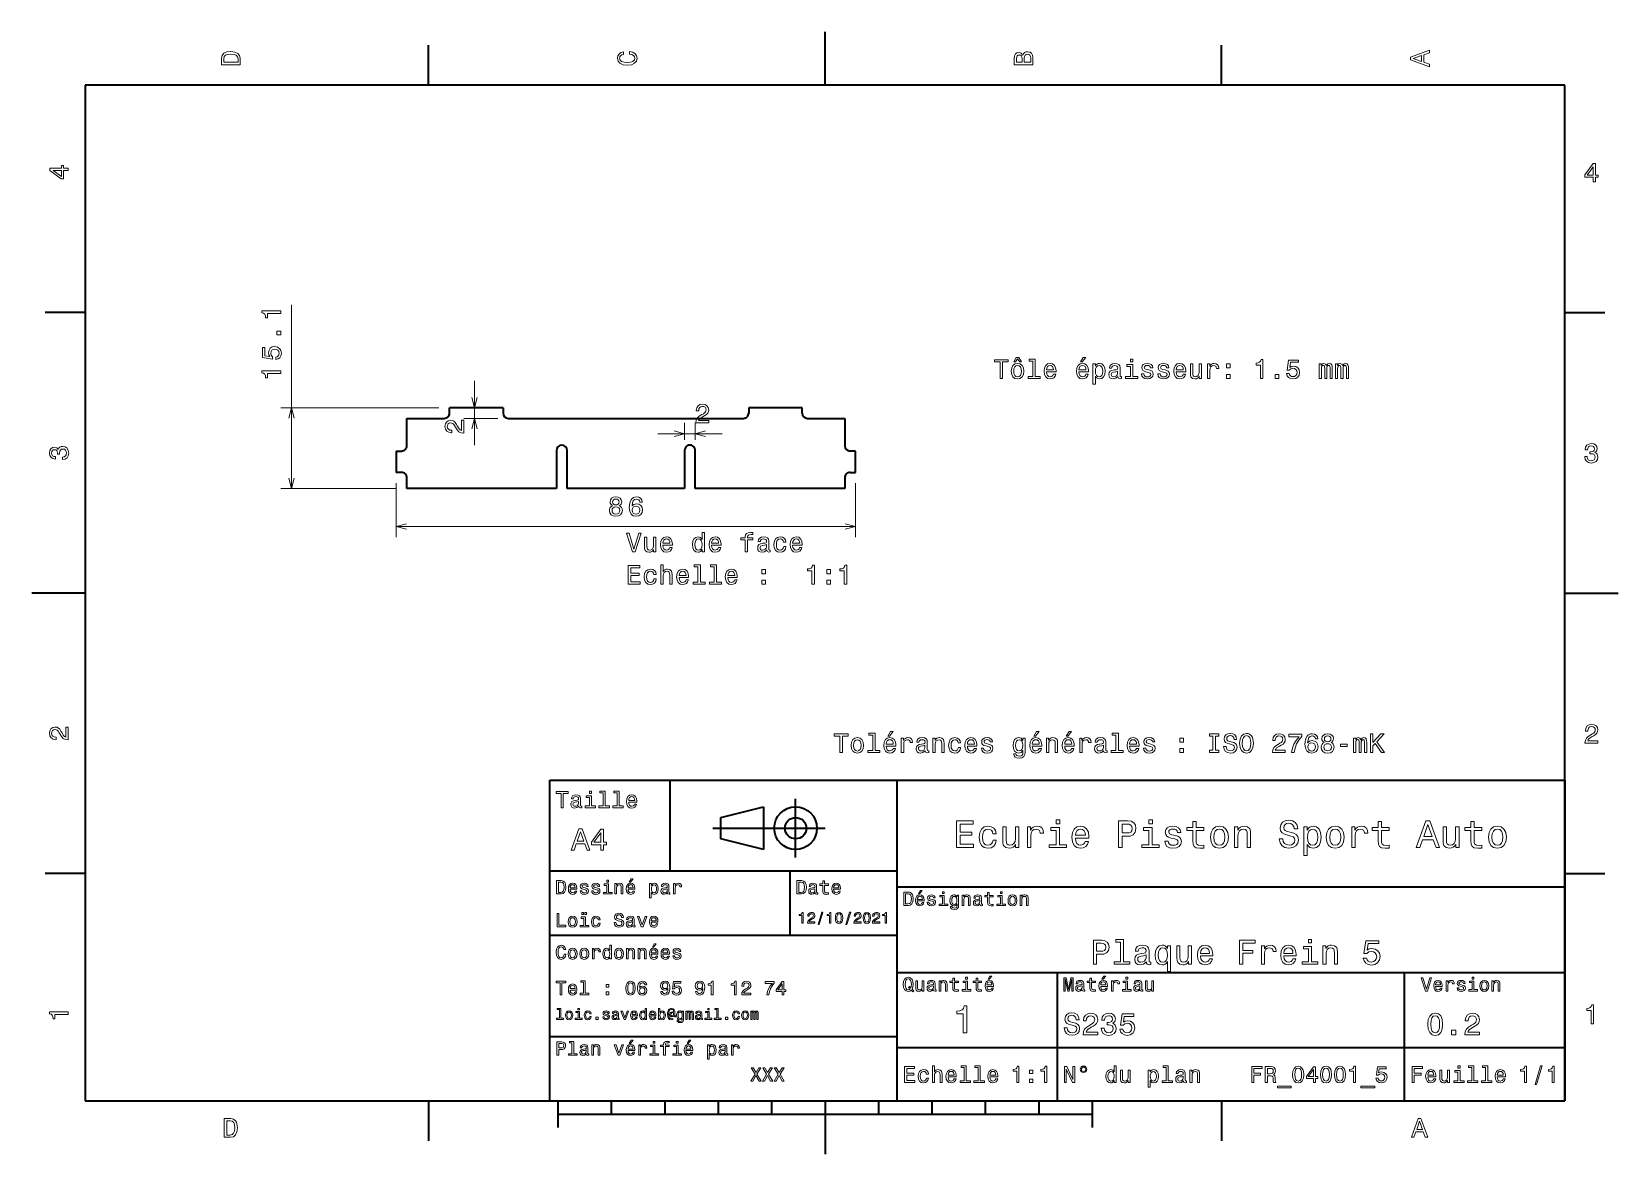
# Model space of a CAD drawing. Extents: x 0 to 297, y 0 to 210.
import ezdxf

# ---------------------------------------------------------------- set-up
doc = ezdxf.new("R2010")
doc.units = 0

msp = doc.modelspace()

# ---------------------------------------------------------------- linework, layer by layer
at = {"color": 7, "lineweight": 35, "ltscale": 0.25}
for p, q in [((148.5, 200), (148.5, 210)), ((88.223572, 139.664078), (78.223572, 139.664078)), ((144.223572, 139.664078), (134.223572, 139.664078)), ((10, 105), (0, 105)), ((287, 105), (297, 105)), ((192, 10), (192, 20)), ((148.5, 10), (148.5, 0))]:
    msp.add_line(p, q, dxfattribs=at)
at = {"color": 7, "lineweight": 35, "ltscale": 0.1875}
for p, q in [((74.300003, 200), (74.300003, 207.5)), ((222.699997, 200), (222.699997, 207.5)), ((10, 157.5), (2.5, 157.5)), ((287, 157.5), (294.5, 157.5)), ((10, 52.5), (2.5, 52.5)), ((287, 52.5), (294.5, 52.5)), ((74.300003, 10), (74.300003, 2.5)), ((222.699997, 10), (222.699997, 2.5))]:
    msp.add_line(p, q, dxfattribs=at)
at = {"color": 7, "lineweight": 35}
for p, q in [((287, 200), (10, 200)), ((10, 200), (10, 10)), ((287, 10), (287, 200)), ((100.223572, 137.664078), (122.223572, 137.664078)), ((98.223572, 124.563057), (70.223572, 124.563057)), ((122.223572, 124.563057), (100.223572, 124.563057)), ((152.223572, 124.563057), (124.223572, 124.563057)), ((97, 10), (97, 70)), ((97, 70), (287, 70)), ((162, 10), (162, 70)), ((287, 70), (287, 10)), ((127.5, 61), (148.5, 61)), ((97, 53), (162, 53)), ((162, 50), (287, 50)), ((97, 41), (162, 41)), ((162, 34), (287, 34)), ((257, 10), (257, 34)), ((97, 22), (162, 22)), ((162, 20), (287, 20)), ((10, 10), (287, 10)), ((97, 10), (287, 10)), ((98.5, 7.5), (198.5, 7.5))]:
    msp.add_line(p, q, dxfattribs=at)
at = {"color": 172, "lineweight": 13}
for p, q in [((48.63155, 124.563057), (48.63155, 158.908173)), ((76.223572, 139.664078), (46.631546, 139.664078)), ((68.223572, 124.563057), (46.631546, 124.563057)), ((68.223572, 117.444138), (154.223572, 117.444138))]:
    msp.add_line(p, q, dxfattribs=at)
at = {"color": 7, "lineweight": 13, "ltscale": 0.3}
for p, q in [((82.884224, 132.664078), (82.884224, 144.664078)), ((117.223572, 134.807175), (129.223572, 134.807175))]:
    msp.add_line(p, q, dxfattribs=at)
at = {"color": 7, "lineweight": 35, "ltscale": 0.025}
for p, q in [((78.223572, 138.664078), (78.223572, 139.664078)), ((88.223572, 139.664078), (88.223572, 138.664078)), ((134.223572, 139.664078), (134.223572, 138.664078)), ((144.223572, 138.664078), (144.223572, 139.664078)), ((68.223572, 131.563049), (69.223572, 131.563049)), ((154.223572, 131.563049), (153.223572, 131.563049)), ((69.223572, 127.563057), (68.223572, 127.563057)), ((153.223572, 127.563057), (154.223572, 127.563057))]:
    msp.add_line(p, q, dxfattribs=at)
at = {"color": 7, "lineweight": 35, "ltscale": 0.175}
for p, q in [((70.223572, 137.664078), (77.223572, 137.664078)), ((145.223572, 137.664078), (152.223572, 137.664078))]:
    msp.add_line(p, q, dxfattribs=at)
at = {"color": 7, "lineweight": 35, "ltscale": 0.127525}
for p, q in [((70.223572, 132.563065), (70.223572, 137.664078)), ((152.223572, 137.664078), (152.223572, 132.563065))]:
    msp.add_line(p, q, dxfattribs=at)
at = {"color": 7, "lineweight": 13, "ltscale": 0.158484}
msp.add_line((87.223572, 137.664078), (80.884224, 137.664078), dxfattribs=at)
at = {"color": 7, "lineweight": 35, "ltscale": 0.225}
for p, q in [((89.223572, 137.664078), (98.223572, 137.664078)), ((124.223572, 137.664078), (133.223572, 137.664078))]:
    msp.add_line(p, q, dxfattribs=at)
at = {"color": 7, "lineweight": 35, "ltscale": 0.05}
for p, q in [((98.223572, 137.664078), (100.223572, 137.664078)), ((122.223572, 137.664078), (124.223572, 137.664078)), ((70.223572, 124.563057), (70.223572, 126.563057)), ((152.223572, 126.563057), (152.223572, 124.563057))]:
    msp.add_line(p, q, dxfattribs=at)
at = {"color": 7, "lineweight": 13, "ltscale": 0.078577}
for p, q in [((122.223572, 133.664078), (122.223572, 136.807175)), ((124.223572, 133.664078), (124.223572, 136.807175))]:
    msp.add_line(p, q, dxfattribs=at)
at = {"color": 7, "lineweight": 35, "ltscale": 0.1}
for p, q in [((68.223572, 131.563049), (68.223572, 127.563057)), ((154.223572, 127.563057), (154.223572, 131.563049)), ((129, 59), (129, 63))]:
    msp.add_line(p, q, dxfattribs=at)
at = {"color": 7, "lineweight": 35, "ltscale": 0.177526}
for p, q in [((98.223572, 131.664078), (98.223572, 124.563057)), ((100.223572, 124.563057), (100.223572, 131.664078)), ((122.223572, 131.664078), (122.223572, 124.563057)), ((124.223572, 124.563057), (124.223572, 131.664078))]:
    msp.add_line(p, q, dxfattribs=at)
at = {"color": 172, "lineweight": 13, "ltscale": 0.252973}
for p, q in [((68.223572, 125.563057), (68.223572, 115.444138)), ((154.223572, 125.563057), (154.223572, 115.444138))]:
    msp.add_line(p, q, dxfattribs=at)
at = {"color": 7, "lineweight": 35, "ltscale": 0.425}
msp.add_line((119.5, 53), (119.5, 70), dxfattribs=at)
at = {"color": 7, "lineweight": 35, "ltscale": 0.275}
msp.add_line((143, 55.5), (143, 66.5), dxfattribs=at)
at = {"color": 7, "lineweight": 35, "ltscale": 0.206155}
for p, q in [((129, 63), (137, 65)), ((137, 57), (129, 59))]:
    msp.add_line(p, q, dxfattribs=at)
at = {"color": 7, "lineweight": 35, "ltscale": 0.2}
msp.add_line((137, 65), (137, 57), dxfattribs=at)
at = {"color": 7, "lineweight": 35, "ltscale": 0.3}
msp.add_line((142, 41), (142, 53), dxfattribs=at)
at = {"color": 7, "lineweight": 35, "ltscale": 0.35}
msp.add_line((192, 20), (192, 34), dxfattribs=at)
at = {"color": 7, "lineweight": 35, "ltscale": 0.125}
for p, q in [((98.5, 10), (98.5, 5)), ((198.5, 10), (198.5, 5))]:
    msp.add_line(p, q, dxfattribs=at)
at = {"color": 7, "lineweight": 35, "ltscale": 0.0625}
for p, q in [((108.5, 10), (108.5, 7.5)), ((118.5, 10), (118.5, 7.5)), ((128.5, 10), (128.5, 7.5)), ((138.5, 10), (138.5, 7.5)), ((158.5, 10), (158.5, 7.5)), ((168.5, 10), (168.5, 7.5)), ((178.5, 10), (178.5, 7.5)), ((188.5, 10), (188.5, 7.5))]:
    msp.add_line(p, q, dxfattribs=at)
at = {"color": 7, "lineweight": 13}
for points in [[(35.533215, 204.994965), (35.533215, 203.829971), (39.033215, 203.829971), (39.033215, 204.994965), (38.922264, 205.544678), (38.584366, 205.953171), (38.034657, 206.205338), (37.283215, 206.296112), (36.516644, 206.215424), (36.21405, 206.114563), (35.971977, 205.973343), (35.644165, 205.56485), (35.563473, 205.297562)], [(35.951801, 204.959656), (36.027451, 205.342941), (36.259438, 205.605194), (36.672985, 205.761536), (37.283215, 205.811966), (37.873272, 205.756485), (38.286816, 205.600143), (38.533936, 205.332855), (38.614628, 204.959656), (38.614628, 204.298996), (35.951801, 204.298996)], [(111.93206, 205.817017), (112.35569, 205.716141), (112.658287, 205.549713), (112.844887, 205.317734), (112.905403, 205.045395), (112.814629, 204.71759), (112.54229, 204.460388), (112.098488, 204.28891), (111.483215, 204.233429), (110.872986, 204.28891), (110.424141, 204.455338), (110.151802, 204.71254), (110.055984, 205.045395), (110.106415, 205.287476), (110.247627, 205.494247), (110.474571, 205.655624), (110.787247, 205.766571), (110.787247, 206.245682), (110.308144, 206.094391), (109.94503, 205.832138), (109.718086, 205.474075), (109.637398, 205.045395), (109.763474, 204.510818), (110.116501, 204.10231), (110.696472, 203.840057), (111.483215, 203.749283), (112.269958, 203.840057), (112.84993, 204.10231), (113.208, 204.510818), (113.329041, 205.045395), (113.233215, 205.51442), (112.965927, 205.892654), (112.527161, 206.159943), (111.93206, 206.301163)], [(185.542007, 205.630417), (185.249496, 205.983429), (185.052811, 206.074219), (184.81073, 206.104477), (184.432495, 206.03891), (184.160156, 205.842224), (183.993729, 205.524506), (183.933212, 205.080704), (183.933212, 203.835022), (187.433212, 203.835022), (187.433212, 205.151306), (187.36261, 205.620331), (187.155838, 205.968307), (186.828018, 206.185165), (186.384216, 206.260818), (186.08667, 206.215424), (185.839554, 206.094391), (185.65799, 205.897705)], [(185.385666, 204.984879), (185.385666, 204.298996), (184.351807, 204.298996), (184.351807, 205.025223), (184.382065, 205.297562), (184.472839, 205.489197), (184.629181, 205.605194), (184.86116, 205.645538), (185.093155, 205.600143), (185.254532, 205.479111), (185.355408, 205.272339)], [(187.014618, 205.095825), (187.014618, 204.298996), (185.809296, 204.298996), (185.809296, 205.050446), (185.844589, 205.368164), (185.9505, 205.595108), (186.132065, 205.731277), (186.394302, 205.776657), (186.671692, 205.731277), (186.863327, 205.605194), (186.979324, 205.393372)], [(261.633209, 203.466858), (261.633209, 203.930847), (260.604401, 204.298996), (260.604401, 205.695969), (261.633209, 206.064133), (261.633209, 206.538193), (258.128174, 205.257217), (258.128174, 204.742798)], [(260.17572, 204.460388), (258.632477, 205), (260.17572, 205.539627)], [(6.833213, 184.02739), (6.833213, 184.481277), (5.965778, 184.481277), (5.965778, 184.98056), (5.56232, 184.98056), (5.56232, 184.481277), (3.408862, 184.481277), (3.408862, 184.022339), (5.521974, 182.489197), (5.965778, 182.489197), (5.965778, 184.02739)], [(292.277374, 181.916794), (292.731262, 181.916794), (292.731262, 182.784225), (293.23056, 182.784225), (293.23056, 183.187683), (292.731262, 183.187683), (292.731262, 185.341141), (292.272339, 185.341141), (290.739197, 183.228027), (290.739197, 182.784225), (292.277374, 182.784225)], [(291.162842, 183.187683), (292.277374, 184.756134), (292.277374, 183.187683)], [(5.56232, 182.912827), (3.993876, 184.02739), (5.56232, 184.02739)], [(181.286026, 145.143372), (181.75, 145.143372), (181.75, 148.219742), (182.809082, 148.219742), (182.809082, 148.643372), (180.221909, 148.643372), (180.221909, 148.219742), (181.286026, 148.219742)], [(183.832855, 148.219742), (184.130402, 148.219742), (184.559082, 148.779541), (184.982712, 148.219742), (185.280258, 148.219742), (184.801147, 149.077087), (184.317001, 149.077087)], [(187.42868, 148.391205), (187.42868, 145.516571), (186.515854, 145.516571), (186.515854, 145.143372), (188.780258, 145.143372), (188.780258, 145.516571), (187.872482, 145.516571), (187.872482, 148.764404), (186.732712, 148.764404), (186.732712, 148.391205)], [(196.350143, 148.219742), (196.64769, 148.219742), (197.348709, 149.077087), (196.854462, 149.077087)], [(206.134003, 148.764404), (205.664978, 148.764404), (205.664978, 148.260086), (206.134003, 148.260086)], [(230.003601, 145.143372), (230.462524, 145.143372), (230.462524, 148.668594), (230.119598, 148.668594), (230.028809, 148.360947), (229.84726, 148.154175), (229.569885, 148.033142), (229.186584, 147.992798), (229.186584, 147.63472), (230.003601, 147.63472)], [(234.915695, 146.056198), (235.026642, 145.642654), (235.273773, 145.319885), (235.636871, 145.118149), (236.100861, 145.042511), (236.610229, 145.133286), (237.008636, 145.380402), (237.260803, 145.773773), (237.356628, 146.278091), (237.270889, 146.747116), (237.028809, 147.11528), (236.650574, 147.35231), (236.161377, 147.438034), (235.783142, 147.377518), (235.490631, 147.21109), (235.631836, 148.154175), (237.164978, 148.154175), (237.164978, 148.567719), (235.293945, 148.567719), (235.016571, 146.711823), (235.420013, 146.711823), (235.712524, 146.948853), (236.085724, 147.034576), (236.408493, 146.979111), (236.655609, 146.817719), (236.811951, 146.570602), (236.867432, 146.252884), (236.811951, 145.935165), (236.650574, 145.688034), (236.403442, 145.531693), (236.085724, 145.476227), (235.818436, 145.51152), (235.611664, 145.627518), (235.460358, 145.809082), (235.38472, 146.056198)], [(183.378967, 146.494949), (183.459656, 145.879684), (183.69165, 145.425797), (184.059799, 145.143372), (184.554031, 145.047546), (185.043228, 145.143372), (185.411377, 145.420746), (185.643372, 145.874634), (185.729111, 146.494949), (185.643372, 147.110229), (185.411377, 147.569168), (185.043228, 147.846542), (184.554031, 147.947403), (184.059799, 147.846542), (183.69165, 147.564117), (183.459656, 147.110229)], [(183.832855, 146.5), (183.878235, 146.953888), (184.019455, 147.281708), (184.246399, 147.483429), (184.554031, 147.554031), (184.856628, 147.483429), (185.083572, 147.286743), (185.224777, 146.953888), (185.275223, 146.5), (185.224777, 146.041061), (185.083572, 145.708206), (184.856628, 145.506485), (184.554031, 145.440918), (184.246399, 145.506485), (184.019455, 145.708206), (183.878235, 146.041061)], [(189.970459, 146.368881), (191.745682, 146.368881), (191.750717, 146.575653), (191.670029, 147.155624), (191.44812, 147.58934), (191.095108, 147.851578), (190.626083, 147.947403), (190.167145, 147.846542), (189.814117, 147.564117), (189.587173, 147.105194), (189.506485, 146.5), (189.582138, 145.879684), (189.809082, 145.425797), (190.157059, 145.143372), (190.610947, 145.047546), (191.004318, 145.113113), (191.327087, 145.284576), (191.564117, 145.556915), (191.700287, 145.920029), (191.261536, 145.920029), (191.170746, 145.718292), (191.039627, 145.567001), (190.666428, 145.445969), (190.378967, 145.501434), (190.162109, 145.677948), (190.020889, 145.965424), (189.970459, 146.353745)], [(189.970459, 146.742081), (190.02594, 147.090057), (190.162109, 147.34726), (190.368881, 147.503601), (190.641205, 147.559082), (190.908508, 147.503601), (191.11528, 147.34726), (191.241348, 147.090057), (191.286743, 146.742081)], [(196.042511, 146.368881), (197.817719, 146.368881), (197.822769, 146.575653), (197.742081, 147.155624), (197.520172, 147.58934), (197.167145, 147.851578), (196.69812, 147.947403), (196.239197, 147.846542), (195.886169, 147.564117), (195.659225, 147.105194), (195.578537, 146.5), (195.654175, 145.879684), (195.881119, 145.425797), (196.229111, 145.143372), (196.682999, 145.047546), (197.07637, 145.113113), (197.399139, 145.284576), (197.636169, 145.556915), (197.772339, 145.920029), (197.333572, 145.920029), (197.242798, 145.718292), (197.111664, 145.567001), (196.73848, 145.445969), (196.451004, 145.501434), (196.234146, 145.677948), (196.092941, 145.965424), (196.042511, 146.353745)], [(196.042511, 146.742081), (196.097977, 147.090057), (196.234146, 147.34726), (196.440918, 147.503601), (196.713257, 147.559082), (196.980545, 147.503601), (197.187317, 147.34726), (197.3134, 147.090057), (197.358795, 146.742081)], [(199.108795, 147.432999), (199.108795, 147.851578), (198.664978, 147.851578), (198.664978, 144.094376), (199.108795, 144.094376), (199.108795, 145.556915), (199.265137, 145.319885), (199.44165, 145.163544), (199.885452, 145.047546), (200.309082, 145.143372), (200.641937, 145.430832), (200.858795, 145.88472), (200.939484, 146.5), (200.858795, 147.110229), (200.641937, 147.564117), (200.309082, 147.846542), (199.885452, 147.947403), (199.643372, 147.917145), (199.4366, 147.82132), (199.260086, 147.659943)], [(199.809799, 145.445969), (199.512253, 145.51152), (199.295395, 145.713257), (199.159225, 146.041061), (199.113831, 146.5), (199.159225, 146.953888), (199.295395, 147.281708), (199.512253, 147.478394), (199.809799, 147.548996), (200.082138, 147.478394), (200.298996, 147.276657), (200.435165, 146.948853), (200.485596, 146.5), (200.435165, 146.046112), (200.298996, 145.713257), (200.082138, 145.51152)], [(203.335022, 145.496399), (203.335022, 145.481262), (203.360229, 145.309799), (203.435883, 145.188766), (203.753601, 145.092941), (204.000717, 145.133286), (204.000717, 145.476227), (203.894806, 145.46109), (203.753601, 145.526657), (203.728394, 145.728394), (203.728394, 147.130402), (203.667877, 147.48848), (203.491364, 147.740631), (203.183716, 147.891937), (202.75, 147.947403), (202.32637, 147.886887), (202.013687, 147.715424), (201.817001, 147.44812), (201.751434, 147.095108), (201.751434, 147.064835), (202.149857, 147.064835), (202.185165, 147.276657), (202.296112, 147.427948), (202.477661, 147.518738), (202.734879, 147.554031), (202.981995, 147.528824), (203.158508, 147.453171), (203.264404, 147.322052), (203.299713, 147.140488), (203.279541, 146.92868), (203.198853, 146.822769), (202.997116, 146.772339), (202.618881, 146.731995), (202.185165, 146.641205), (201.877518, 146.479828), (201.695969, 146.227661), (201.640488, 145.854462), (201.690918, 145.521606), (201.84726, 145.27449), (202.099426, 145.118149), (202.447403, 145.062683), (202.916428, 145.168594)], [(203.284576, 146.091492), (203.22406, 145.829254), (203.062683, 145.627518), (202.820602, 145.496399), (202.523056, 145.451004), (202.331421, 145.476227), (202.195251, 145.556915), (202.109512, 145.69812), (202.08429, 145.894806), (202.104462, 146.07132), (202.185165, 146.197403), (202.507935, 146.338623), (202.916428, 146.399139), (203.284576, 146.520172)], [(206.118881, 145.516571), (206.118881, 147.760803), (204.979111, 147.760803), (204.979111, 147.382568), (205.675079, 147.382568), (205.675079, 145.516571), (204.767288, 145.516571), (204.767288, 145.143372), (207.036743, 145.143372), (207.036743, 145.516571)], [(209.124634, 146.721909), (208.695969, 146.822769), (208.378235, 146.938766), (208.272339, 147.175797), (208.302597, 147.342224), (208.408508, 147.463257), (208.579971, 147.53891), (208.827087, 147.569168), (209.064117, 147.53891), (209.250717, 147.44812), (209.371765, 147.311966), (209.422195, 147.130402), (209.855911, 147.130402), (209.855911, 147.140488), (209.780258, 147.468292), (209.573486, 147.72551), (209.250717, 147.886887), (208.827087, 147.947403), (208.398407, 147.886887), (208.085739, 147.720459), (207.889053, 147.473343), (207.828522, 147.16066), (207.873917, 146.858063), (208.015137, 146.646255), (208.247116, 146.494949), (208.585022, 146.389053), (209.079254, 146.268005), (209.381836, 146.141937), (209.46254, 146.041061), (209.492798, 145.889771), (209.447403, 145.703171), (209.32637, 145.561966), (209.129684, 145.471176), (208.867432, 145.440918), (208.590057, 145.471176), (208.388336, 145.577087), (208.252167, 145.748566), (208.196686, 145.985596), (207.768005, 145.985596), (207.838623, 145.582138), (208.045395, 145.289627), (208.373199, 145.113113), (208.827087, 145.047546), (209.301147, 145.113113), (209.649139, 145.289627), (209.860947, 145.572052), (209.9366, 145.940201), (209.881119, 146.257919), (209.724777, 146.474777), (209.467575, 146.615997)], [(212.16066, 146.721909), (211.731995, 146.822769), (211.414261, 146.938766), (211.30835, 147.175797), (211.338623, 147.342224), (211.444519, 147.463257), (211.615997, 147.53891), (211.863113, 147.569168), (212.100143, 147.53891), (212.286743, 147.44812), (212.407776, 147.311966), (212.458221, 147.130402), (212.891937, 147.130402), (212.891937, 147.140488), (212.816284, 147.468292), (212.609512, 147.72551), (212.286743, 147.886887), (211.863113, 147.947403), (211.434433, 147.886887), (211.121765, 147.720459), (210.925079, 147.473343), (210.864548, 147.16066), (210.909943, 146.858063), (211.051147, 146.646255), (211.283142, 146.494949), (211.621033, 146.389053), (212.115265, 146.268005), (212.417862, 146.141937), (212.498566, 146.041061), (212.528809, 145.889771), (212.483429, 145.703171), (212.362396, 145.561966), (212.16571, 145.471176), (211.903458, 145.440918), (211.626083, 145.471176), (211.424347, 145.577087), (211.288177, 145.748566), (211.232712, 145.985596), (210.804031, 145.985596), (210.874634, 145.582138), (211.081406, 145.289627), (211.409225, 145.113113), (211.863113, 145.047546), (212.337173, 145.113113), (212.68515, 145.289627), (212.896973, 145.572052), (212.972626, 145.940201), (212.917145, 146.257919), (212.760803, 146.474777), (212.503601, 146.615997)], [(214.258636, 146.368881), (216.033859, 146.368881), (216.03891, 146.575653), (215.958206, 147.155624), (215.736313, 147.58934), (215.383286, 147.851578), (214.914261, 147.947403), (214.455322, 147.846542), (214.102295, 147.564117), (213.875366, 147.105194), (213.794662, 146.5), (213.870316, 145.879684), (214.09726, 145.425797), (214.445251, 145.143372), (214.899139, 145.047546), (215.292511, 145.113113), (215.615265, 145.284576), (215.852295, 145.556915), (215.988464, 145.920029), (215.549713, 145.920029), (215.458923, 145.718292), (215.327805, 145.567001), (214.954605, 145.445969), (214.667145, 145.501434), (214.450287, 145.677948), (214.309082, 145.965424), (214.258636, 146.353745)], [(214.258636, 146.742081), (214.314117, 147.090057), (214.450287, 147.34726), (214.657059, 147.503601), (214.929398, 147.559082), (215.196686, 147.503601), (215.403458, 147.34726), (215.529541, 147.090057), (215.574921, 146.742081)], [(218.994232, 147.851578), (218.55043, 147.851578), (218.55043, 146.288177), (218.5, 145.925079), (218.353745, 145.662827), (218.126801, 145.501434), (217.829254, 145.451004), (217.592224, 145.491348), (217.440918, 145.612396), (217.355179, 145.819168), (217.335007, 146.111664), (217.335007, 147.851578), (216.891205, 147.851578), (216.891205, 146.07132), (216.906342, 145.713257), (217.002167, 145.41571), (217.294662, 145.143372), (217.763687, 145.047546), (218.015839, 145.082855), (218.232712, 145.17363), (218.419312, 145.329971), (218.570602, 145.556915), (218.570602, 145.143372), (218.994232, 145.143372)], [(220.108795, 145.143372), (220.552582, 145.143372), (220.552582, 146.691635), (220.597977, 147.064835), (220.734146, 147.332138), (220.956055, 147.493515), (221.253601, 147.548996), (221.475494, 147.513687), (221.641922, 147.412827), (221.742798, 147.241348), (221.778091, 147.009369), (222.226944, 147.009369), (222.166428, 147.417862), (222, 147.710373), (221.722626, 147.886887), (221.344376, 147.947403), (221.087173, 147.907059), (220.865265, 147.806198), (220.668579, 147.63472), (220.512238, 147.40274), (220.512238, 147.851578), (220.108795, 147.851578)], [(223.674347, 147.100143), (224.370316, 147.100143), (224.370316, 147.851578), (223.674347, 147.851578)], [(223.674347, 145.143372), (224.370316, 145.143372), (224.370316, 145.894806), (223.674347, 145.894806)], [(232.78241, 145.143372), (233.478378, 145.143372), (233.478378, 145.894806), (232.78241, 145.894806)], [(241.018005, 145.143372), (241.426498, 145.143372), (241.426498, 146.953888), (241.451721, 147.226227), (241.527374, 147.422913), (241.643356, 147.53891), (241.794662, 147.58429), (241.915695, 147.543945), (241.996384, 147.443085), (242.036743, 147.271606), (242.051865, 147.044662), (242.051865, 145.143372), (242.43515, 145.143372), (242.43515, 146.953888), (242.460358, 147.221176), (242.536011, 147.417862), (242.657043, 147.53891), (242.80835, 147.58429), (242.929382, 147.543945), (243.010071, 147.443085), (243.060516, 147.044662), (243.060516, 145.143372), (243.469009, 145.143372), (243.469009, 147.014404), (243.443787, 147.40274), (243.363098, 147.700287), (243.201721, 147.881851), (242.939468, 147.947403), (242.631836, 147.846542), (242.394806, 147.554031), (242.208206, 147.841492), (241.895523, 147.947403), (241.608063, 147.846542), (241.411377, 147.564117), (241.411377, 147.851578), (241.018005, 147.851578)], [(244.054016, 145.143372), (244.462524, 145.143372), (244.462524, 146.953888), (244.487732, 147.226227), (244.563385, 147.422913), (244.679382, 147.53891), (244.830688, 147.58429), (244.951721, 147.543945), (245.03241, 147.443085), (245.072754, 147.271606), (245.087891, 147.044662), (245.087891, 145.143372), (245.471161, 145.143372), (245.471161, 146.953888), (245.496384, 147.221176), (245.572037, 147.417862), (245.693069, 147.53891), (245.84436, 147.58429), (245.965408, 147.543945), (246.046097, 147.443085), (246.096527, 147.044662), (246.096527, 145.143372), (246.505035, 145.143372), (246.505035, 147.014404), (246.479828, 147.40274), (246.399124, 147.700287), (246.237732, 147.881851), (245.975494, 147.947403), (245.667847, 147.846542), (245.430817, 147.554031), (245.244232, 147.841492), (244.931549, 147.947403), (244.644073, 147.846542), (244.447388, 147.564117), (244.447388, 147.851578), (244.054016, 147.851578)], [(124.327538, 136.807175), (126.733154, 136.807175), (126.733154, 137.240891), (124.831856, 137.240891), (124.937767, 137.477921), (125.119324, 137.674606), (125.679123, 138.032669), (125.976669, 138.183975), (126.309525, 138.400833), (126.546555, 138.653), (126.682724, 138.950546), (126.733154, 139.288437), (126.647423, 139.712067), (126.410385, 140.044922), (126.047279, 140.256744), (125.578255, 140.332382), (125.094109, 140.246658), (124.725952, 140.009628), (124.488922, 139.631378), (124.408226, 139.132095), (124.408226, 139.061493), (124.867157, 139.061493), (124.867157, 139.101837), (124.912552, 139.444778), (125.048721, 139.696945), (125.265579, 139.858322), (125.55304, 139.913803), (125.845551, 139.863373), (126.062408, 139.737289), (126.203613, 139.540604), (126.254051, 139.293488), (126.21875, 139.061493), (126.122925, 138.864807), (125.96154, 138.693344), (125.739639, 138.542038), (125.442093, 138.380661), (124.947853, 138.067978), (124.599869, 137.735123), (124.393097, 137.331665), (124.327538, 136.822296)], [(80.884224, 134.901993), (80.884224, 137.307602), (80.450508, 137.307602), (80.450508, 135.406311), (80.21347, 135.512222), (80.016785, 135.693771), (79.658722, 136.253571), (79.507423, 136.551117), (79.290565, 136.883972), (79.038406, 137.121002), (78.740852, 137.257172), (78.402954, 137.307602), (77.979324, 137.221878), (77.646469, 136.984833), (77.434662, 136.621735), (77.359009, 136.15271), (77.444748, 135.668564), (77.681778, 135.3004), (78.060013, 135.06337), (78.559296, 134.982681), (78.629898, 134.982681), (78.629898, 135.44162), (78.589554, 135.44162), (78.246613, 135.487), (77.994453, 135.623169), (77.833069, 135.840027), (77.777596, 136.127487), (77.828033, 136.419998), (77.954109, 136.636856), (78.150795, 136.778061), (78.397911, 136.828506), (78.629898, 136.793198), (78.826584, 136.697372), (78.998062, 136.535995), (79.149353, 136.314087), (79.310738, 136.016541), (79.623413, 135.522308), (79.956268, 135.174316), (80.359726, 134.967545), (80.869095, 134.901993)], [(5.73379, 129.979111), (5.769093, 129.979111), (6.253242, 130.059799), (6.616354, 130.296829), (6.848343, 130.670029), (6.934078, 131.164276), (6.848343, 131.688766), (6.626441, 132.082138), (6.273415, 132.334305), (5.819525, 132.425079), (5.521974, 132.384735), (5.279899, 132.273788), (5.0933, 132.092224), (4.957133, 131.850143), (4.684798, 132.177963), (4.251081, 132.293961), (3.857709, 132.218307), (3.560158, 132.00145), (3.373559, 131.648422), (3.307997, 131.164276), (3.388689, 130.710388), (3.610591, 130.362396), (3.963617, 130.135452), (4.432637, 130.059799), (4.46794, 130.059799), (4.46794, 130.508652), (4.145173, 130.548996), (3.913184, 130.680115), (3.771974, 130.891937), (3.721542, 131.189484), (3.761888, 131.451736), (3.867795, 131.643372), (4.039265, 131.759369), (4.271254, 131.804764), (4.518372, 131.759369), (4.684798, 131.638336), (4.785663, 131.426514), (4.815922, 131.139053), (4.810879, 130.942368), (5.209294, 130.942368), (5.199208, 131.189484), (5.244596, 131.507217), (5.365634, 131.744247), (5.56232, 131.885452), (5.819525, 131.935883), (6.112032, 131.880417), (6.328891, 131.734161), (6.465058, 131.502167), (6.510447, 131.194534), (6.460014, 130.876801), (6.308718, 130.644821), (6.066643, 130.498566), (5.73379, 130.443085)], [(290.729126, 130.51622), (290.729126, 130.480911), (290.809814, 129.996765), (291.046844, 129.633652), (291.420044, 129.401657), (291.914276, 129.315933), (292.438782, 129.401657), (292.832153, 129.623566), (293.08429, 129.976593), (293.175079, 130.430481), (293.134735, 130.728027), (293.023773, 130.970108), (292.842224, 131.156708), (292.600159, 131.292877), (292.927948, 131.565216), (293.043945, 131.998932), (292.968292, 132.392303), (292.751434, 132.68985), (292.398407, 132.87645), (291.914276, 132.942017), (291.460388, 132.861313), (291.112396, 132.63942), (290.885468, 132.286392), (290.809814, 131.817368), (290.809814, 131.782074), (291.258636, 131.782074), (291.299011, 132.104828), (291.430115, 132.336823), (291.641937, 132.478027), (291.939484, 132.528473), (292.201721, 132.488113), (292.393372, 132.382217), (292.509369, 132.210739), (292.554749, 131.97876), (292.509369, 131.731628), (292.388336, 131.565216), (292.176514, 131.46434), (291.889069, 131.434082), (291.692383, 131.439133), (291.692383, 131.04071), (291.939484, 131.050797), (292.257202, 131.005417), (292.494232, 130.884369), (292.635468, 130.687683), (292.685883, 130.430481), (292.630402, 130.13797), (292.484161, 129.921112), (292.252167, 129.784943), (291.944519, 129.739563), (291.626801, 129.789993), (291.394806, 129.941284), (291.248566, 130.183365), (291.193085, 130.51622)], [(113.619102, 116.211472), (112.741585, 113.230927), (111.838844, 116.211472), (111.359741, 116.211472), (112.489426, 112.706429), (112.993744, 112.706429), (114.098213, 116.211472)], [(125.505997, 113.125015), (125.505997, 112.706429), (125.949799, 112.706429), (125.949799, 116.327469), (125.511032, 116.327469), (125.511032, 115.001099), (125.173141, 115.384384), (124.96637, 115.475159), (124.72934, 115.51046), (124.300659, 115.409599), (123.967812, 115.127174), (123.750946, 114.673286), (123.675301, 114.063057), (123.750946, 113.452827), (123.967812, 112.993889), (124.300659, 112.706429), (124.72934, 112.610611), (124.96637, 112.645912), (125.178185, 112.736687)], [(133.565063, 114.945625), (133.565063, 112.706429), (134.008881, 112.706429), (134.008881, 114.945625), (135.017517, 114.945625), (135.017517, 115.32386), (134.008881, 115.32386), (134.008881, 115.490288), (134.044174, 115.692017), (134.160172, 115.828186), (134.356857, 115.908875), (134.639282, 115.93914), (135.017517, 115.918968), (135.017517, 116.302246), (134.538422, 116.327469), (134.104706, 116.282074), (133.802109, 116.145912), (133.620544, 115.908875), (133.565063, 115.570984), (133.565063, 115.32386), (132.753113, 115.32386), (132.753113, 114.945625)], [(116.821556, 115.414642), (116.377747, 115.414642), (116.377747, 113.851242), (116.327316, 113.488129), (116.181061, 113.225883), (115.954117, 113.064499), (115.65657, 113.014069), (115.41954, 113.054413), (115.268242, 113.175446), (115.182503, 113.382217), (115.162331, 113.674728), (115.162331, 115.414642), (114.718529, 115.414642), (114.718529, 113.634384), (114.733658, 113.276314), (114.829483, 112.97876), (115.121986, 112.706429), (115.591003, 112.610611), (115.84317, 112.645912), (116.060028, 112.736687), (116.246628, 112.893028), (116.397926, 113.119972), (116.397926, 112.706429), (116.821556, 112.706429)], [(118.158012, 113.931931), (119.933228, 113.931931), (119.938271, 114.138702), (119.857574, 114.718674), (119.635674, 115.152397), (119.282654, 115.414642), (118.813629, 115.51046), (118.354698, 115.409599), (118.001671, 115.127174), (117.774727, 114.668243), (117.694031, 114.063057), (117.769684, 113.442741), (117.996628, 112.988846), (118.344612, 112.706429), (118.7985, 112.610611), (119.191872, 112.67617), (119.514641, 112.847641), (119.751671, 113.119972), (119.88784, 113.483086), (119.449074, 113.483086), (119.358299, 113.281357), (119.227173, 113.130058), (118.853973, 113.009026), (118.566513, 113.064499), (118.349655, 113.241013), (118.208443, 113.528473), (118.158012, 113.916801)], [(118.158012, 114.30513), (118.213486, 114.653114), (118.349655, 114.910316), (118.556427, 115.066658), (118.828758, 115.122131), (119.096054, 115.066658), (119.302826, 114.910316), (119.428902, 114.653114), (119.474289, 114.30513)], [(124.804985, 115.112045), (125.097488, 115.041443), (125.319397, 114.844757), (125.450516, 114.516945), (125.500946, 114.063057), (125.450516, 113.604126), (125.319397, 113.276314), (125.097488, 113.074585), (124.804985, 113.009026), (124.527603, 113.074585), (124.315788, 113.276314), (124.174583, 113.609169), (124.129189, 114.063057), (124.174583, 114.511902), (124.315788, 114.839714), (124.527603, 115.041443)], [(127.266083, 113.931931), (129.04129, 113.931931), (129.046341, 114.138702), (128.965652, 114.718674), (128.743744, 115.152397), (128.390717, 115.414642), (127.9217, 115.51046), (127.462769, 115.409599), (127.109741, 115.127174), (126.882797, 114.668243), (126.802101, 114.063057), (126.877754, 113.442741), (127.104698, 112.988846), (127.452682, 112.706429), (127.90657, 112.610611), (128.299942, 112.67617), (128.622711, 112.847641), (128.859741, 113.119972), (128.995911, 113.483086), (128.557144, 113.483086), (128.46637, 113.281357), (128.335236, 113.130058), (127.962044, 113.009026), (127.674583, 113.064499), (127.457718, 113.241013), (127.316513, 113.528473), (127.266083, 113.916801)], [(127.266083, 114.30513), (127.321556, 114.653114), (127.457718, 114.910316), (127.66449, 115.066658), (127.936829, 115.122131), (128.204117, 115.066658), (128.410889, 114.910316), (128.536972, 114.653114), (128.582367, 114.30513)], [(137.594604, 113.059456), (137.594604, 113.044327), (137.619827, 112.872856), (137.69548, 112.751816), (138.013199, 112.655998), (138.260315, 112.696342), (138.260315, 113.039284), (138.154404, 113.024155), (138.013199, 113.089714), (137.987976, 113.291443), (137.987976, 114.693459), (137.92746, 115.051529), (137.750946, 115.303688), (137.443314, 115.454987), (137.009598, 115.51046), (136.585968, 115.449944), (136.273285, 115.278473), (136.076599, 115.011185), (136.011032, 114.658157), (136.011032, 114.627899), (136.409454, 114.627899), (136.444748, 114.839714), (136.55571, 114.991013), (136.737259, 115.081787), (136.994461, 115.117088), (137.241577, 115.091873), (137.418091, 115.016228), (137.524002, 114.885101), (137.559311, 114.703545), (137.539139, 114.49173), (137.458435, 114.385826), (137.256714, 114.335388), (136.878479, 114.295044), (136.444748, 114.204269), (136.137115, 114.042885), (135.955566, 113.790726), (135.900085, 113.417526), (135.950516, 113.084671), (136.106857, 112.837555), (136.359024, 112.681213), (136.707001, 112.62574), (137.176025, 112.731644)], [(137.544174, 113.654556), (137.483658, 113.392311), (137.322281, 113.190575), (137.0802, 113.059456), (136.782654, 113.014069), (136.591003, 113.039284), (136.454834, 113.119972), (136.36911, 113.261185), (136.343887, 113.45787), (136.364059, 113.634384), (136.444748, 113.76046), (136.767517, 113.901672), (137.176025, 113.962189), (137.544174, 114.083229)], [(140.746628, 114.516945), (141.185394, 114.516945), (141.094604, 114.920403), (140.877747, 115.238129), (140.539856, 115.434814), (140.101089, 115.51046), (139.616943, 115.409599), (139.248779, 115.127174), (139.0168, 114.668243), (138.936111, 114.052971), (139.011749, 113.442741), (139.238708, 112.988846), (139.596771, 112.706429), (140.085968, 112.610611), (140.519684, 112.686256), (140.857574, 112.898071), (141.089569, 113.230927), (141.19043, 113.674728), (140.7668, 113.674728), (140.691147, 113.392311), (140.549942, 113.180489), (140.348206, 113.04937), (140.101089, 113.009026), (139.793457, 113.074585), (139.571548, 113.276314), (139.435394, 113.604126), (139.389999, 114.0681), (139.435394, 114.521988), (139.576599, 114.8498), (139.803543, 115.051529), (140.101089, 115.122131), (140.363342, 115.076744), (140.560028, 114.960754), (140.691147, 114.769112)], [(142.446198, 113.931931), (144.221405, 113.931931), (144.226456, 114.138702), (144.145752, 114.718674), (143.923859, 115.152397), (143.570831, 115.414642), (143.101807, 115.51046), (142.642883, 115.409599), (142.289856, 115.127174), (142.062912, 114.668243), (141.982208, 114.063057), (142.057861, 113.442741), (142.284805, 112.988846), (142.632797, 112.706429), (143.086685, 112.610611), (143.480057, 112.67617), (143.802826, 112.847641), (144.039856, 113.119972), (144.176025, 113.483086), (143.737259, 113.483086), (143.646484, 113.281357), (143.51535, 113.130058), (143.142151, 113.009026), (142.854691, 113.064499), (142.637833, 113.241013), (142.496628, 113.528473), (142.446198, 113.916801)], [(142.446198, 114.30513), (142.501663, 114.653114), (142.637833, 114.910316), (142.844604, 115.066658), (143.116943, 115.122131), (143.384232, 115.066658), (143.591003, 114.910316), (143.717087, 114.653114), (143.762482, 114.30513)], [(111.682503, 106.659599), (113.901527, 106.659599), (113.901527, 107.083229), (112.146484, 107.083229), (112.146484, 108.268387), (113.709885, 108.268387), (113.709885, 108.686974), (112.146484, 108.686974), (112.146484, 109.73597), (113.861183, 109.73597), (113.861183, 110.159599), (111.682503, 110.159599)], [(117.769684, 106.659599), (118.213486, 106.659599), (118.213486, 108.223), (118.258873, 108.58107), (118.405128, 108.843315), (118.632072, 109.0047), (118.934669, 109.065216), (119.176743, 109.014786), (119.328041, 108.878616), (119.403687, 108.651672), (119.428902, 108.349083), (119.428902, 106.659599), (119.872711, 106.659599), (119.872711, 108.439857), (119.852531, 108.797928), (119.761757, 109.095482), (119.464203, 109.367813), (119.000229, 109.463631), (118.74807, 109.428329), (118.531212, 109.332512), (118.349655, 109.181213), (118.213486, 108.974442), (118.213486, 110.28064), (117.769684, 110.28064)], [(124.724289, 109.90744), (124.724289, 107.032799), (123.81147, 107.032799), (123.81147, 106.659599), (126.075874, 106.659599), (126.075874, 107.032799), (125.168098, 107.032799), (125.168098, 110.28064), (124.028328, 110.28064), (124.028328, 109.90744)], [(127.760315, 109.90744), (127.760315, 107.032799), (126.847488, 107.032799), (126.847488, 106.659599), (129.111908, 106.659599), (129.111908, 107.032799), (128.204117, 107.032799), (128.204117, 110.28064), (127.064346, 110.28064), (127.064346, 109.90744)], [(146.047058, 106.659599), (146.505981, 106.659599), (146.505981, 110.184814), (146.163055, 110.184814), (146.072266, 109.877182), (145.890717, 109.67041), (145.613342, 109.54937), (145.230057, 109.509026), (145.230057, 109.150955), (146.047058, 109.150955)], [(152.11911, 106.659599), (152.578033, 106.659599), (152.578033, 110.184814), (152.235092, 110.184814), (152.144318, 109.877182), (151.962769, 109.67041), (151.685379, 109.54937), (151.302094, 109.509026), (151.302094, 109.150955), (152.11911, 109.150955)], [(116.458443, 108.470116), (116.897202, 108.470116), (116.806427, 108.873573), (116.589569, 109.191299), (116.251671, 109.387985), (115.812912, 109.463631), (115.328758, 109.36277), (114.960602, 109.080345), (114.728615, 108.621414), (114.647926, 108.006142), (114.723572, 107.395912), (114.950516, 106.942017), (115.308586, 106.659599), (115.797783, 106.563782), (116.231499, 106.639427), (116.569397, 106.851242), (116.801384, 107.184097), (116.902245, 107.627899), (116.478615, 107.627899), (116.402969, 107.345482), (116.261757, 107.133659), (116.060028, 107.002541), (115.812912, 106.962196), (115.505272, 107.027756), (115.283371, 107.229485), (115.147202, 107.557297), (115.101814, 108.021271), (115.147202, 108.475159), (115.288414, 108.802971), (115.515358, 109.0047), (115.812912, 109.075302), (116.075157, 109.029915), (116.271843, 108.913925), (116.402969, 108.722282)], [(121.194031, 107.885101), (122.969254, 107.885101), (122.974289, 108.091873), (122.8936, 108.671844), (122.6717, 109.105568), (122.318672, 109.367813), (121.849655, 109.463631), (121.390717, 109.36277), (121.037689, 109.080345), (120.810745, 108.621414), (120.730057, 108.016228), (120.805702, 107.395912), (121.032654, 106.942017), (121.38063, 106.659599), (121.834526, 106.563782), (122.227898, 106.629341), (122.550659, 106.800812), (122.787689, 107.073143), (122.923859, 107.436256), (122.4851, 107.436256), (122.394318, 107.234528), (122.263199, 107.083229), (121.889999, 106.962196), (121.602531, 107.01767), (121.385674, 107.194183), (121.244469, 107.481644), (121.194031, 107.869972)], [(121.194031, 108.258301), (121.249512, 108.606285), (121.385674, 108.863487), (121.592445, 109.019829), (121.864784, 109.075302), (122.132072, 109.019829), (122.338844, 108.863487), (122.464928, 108.606285), (122.510315, 108.258301)], [(130.302109, 107.885101), (132.077316, 107.885101), (132.082367, 108.091873), (132.001678, 108.671844), (131.77977, 109.105568), (131.426743, 109.367813), (130.957718, 109.463631), (130.498795, 109.36277), (130.145767, 109.080345), (129.918823, 108.621414), (129.83812, 108.016228), (129.913773, 107.395912), (130.140717, 106.942017), (130.488708, 106.659599), (130.942596, 106.563782), (131.335968, 106.629341), (131.658737, 106.800812), (131.895767, 107.073143), (132.031921, 107.436256), (131.59317, 107.436256), (131.502396, 107.234528), (131.371262, 107.083229), (130.998062, 106.962196), (130.710602, 107.01767), (130.493744, 107.194183), (130.352539, 107.481644), (130.302109, 107.869972)], [(130.302109, 108.258301), (130.357574, 108.606285), (130.493744, 108.863487), (130.700516, 109.019829), (130.972855, 109.075302), (131.240143, 109.019829), (131.446915, 108.863487), (131.572998, 108.606285), (131.618378, 108.258301)], [(136.681793, 108.616371), (137.377747, 108.616371), (137.377747, 109.367813), (136.681793, 109.367813)], [(136.681793, 106.659599), (137.377747, 106.659599), (137.377747, 107.411041), (136.681793, 107.411041)], [(148.825867, 108.616371), (149.521835, 108.616371), (149.521835, 109.367813), (148.825867, 109.367813)], [(148.825867, 106.659599), (149.521835, 106.659599), (149.521835, 107.411041), (148.825867, 107.411041)], [(290.76947, 76.916786), (293.175079, 76.916786), (293.175079, 77.350502), (291.273773, 77.350502), (291.3797, 77.587532), (291.561249, 77.784218), (292.121033, 78.142288), (292.418579, 78.293587), (292.751434, 78.510445), (292.988464, 78.762604), (293.124634, 79.060158), (293.175079, 79.398056), (293.089355, 79.821686), (292.852325, 80.154541), (292.489197, 80.366356), (292.020172, 80.442001), (291.536041, 80.35627), (291.167877, 80.119232), (290.930847, 79.740997), (290.850159, 79.241714), (290.850159, 79.171112), (291.309082, 79.171112), (291.309082, 79.211456), (291.354462, 79.554398), (291.490631, 79.806557), (291.707489, 79.967941), (291.994965, 80.023415), (292.287476, 79.972984), (292.504333, 79.846901), (292.645538, 79.650215), (292.695984, 79.403099), (292.660675, 79.171112), (292.56485, 78.974426), (292.403473, 78.802956), (292.181549, 78.651657), (291.884003, 78.490273), (291.389771, 78.177589), (291.041779, 77.844742), (290.835022, 77.441284), (290.76947, 76.931915)], [(6.833213, 77.519447), (6.833213, 79.925072), (6.399496, 79.925072), (6.399496, 78.023773), (6.162464, 78.129684), (5.965778, 78.311241), (5.607709, 78.871033), (5.456412, 79.168587), (5.239553, 79.501442), (4.987392, 79.738472), (4.689842, 79.874641), (4.351945, 79.925072), (3.928314, 79.839333), (3.595461, 79.602303), (3.383646, 79.239189), (3.307997, 78.770172), (3.393732, 78.286018), (3.630764, 77.91787), (4.009006, 77.680832), (4.508286, 77.600143), (4.578891, 77.600143), (4.578891, 78.059074), (4.538545, 78.059074), (4.195605, 78.104462), (3.943444, 78.240631), (3.782061, 78.457489), (3.726585, 78.744957), (3.777017, 79.03746), (3.903098, 79.254318), (4.099784, 79.395531), (4.346902, 79.445961), (4.578891, 79.41066), (4.775577, 79.314842), (4.947046, 79.153458), (5.098343, 78.931557), (5.259727, 78.634003), (5.572406, 78.139771), (5.90526, 77.791786), (6.308718, 77.585014), (6.818084, 77.519447)], [(151.286026, 75.143372), (151.75, 75.143372), (151.75, 78.219742), (152.809082, 78.219742), (152.809082, 78.643372), (150.221909, 78.643372), (150.221909, 78.219742), (151.286026, 78.219742)], [(153.378967, 76.494957), (153.459656, 75.879684), (153.69165, 75.425789), (154.059799, 75.143372), (154.554031, 75.047554), (155.043228, 75.143372), (155.411377, 75.420746), (155.643372, 75.874641), (155.729111, 76.494957), (155.643372, 77.110229), (155.411377, 77.56916), (155.043228, 77.846542), (154.554031, 77.947403), (154.059799, 77.846542), (153.69165, 77.564117), (153.459656, 77.110229)], [(153.832855, 76.5), (153.878235, 76.953888), (154.019455, 77.2817), (154.246399, 77.483429), (154.554031, 77.554031), (154.856628, 77.483429), (155.083572, 77.286743), (155.224777, 76.953888), (155.275223, 76.5), (155.224777, 76.041069), (155.083572, 75.708214), (154.856628, 75.506485), (154.554031, 75.440926), (154.246399, 75.506485), (154.019455, 75.708214), (153.878235, 76.041069)], [(157.42868, 78.391212), (157.42868, 75.516571), (156.515854, 75.516571), (156.515854, 75.143372), (158.780258, 75.143372), (158.780258, 75.516571), (157.872482, 75.516571), (157.872482, 78.764412), (156.732712, 78.764412), (156.732712, 78.391212)], [(159.970459, 76.368874), (161.745682, 76.368874), (161.750717, 76.575645), (161.670029, 77.155617), (161.44812, 77.58934), (161.095108, 77.851585), (160.626083, 77.947403), (160.167145, 77.846542), (159.814117, 77.564117), (159.587173, 77.105186), (159.506485, 76.5), (159.582138, 75.879684), (159.809082, 75.425789), (160.157059, 75.143372), (160.610947, 75.047554), (161.004318, 75.113113), (161.327087, 75.284584), (161.564117, 75.556915), (161.700287, 75.920029), (161.261536, 75.920029), (161.170746, 75.7183), (161.039627, 75.567001), (160.666428, 75.445969), (160.378967, 75.501442), (160.162109, 75.677956), (160.020889, 75.965416), (159.970459, 76.353745)], [(159.970459, 76.742073), (160.02594, 77.090057), (160.162109, 77.34726), (160.368881, 77.503601), (160.641205, 77.559074), (160.908508, 77.503601), (161.11528, 77.34726), (161.241348, 77.090057), (161.286743, 76.742073)], [(160.278091, 78.219742), (160.575653, 78.219742), (161.276657, 79.077087), (160.782425, 79.077087)], [(162.784576, 75.143372), (163.228394, 75.143372), (163.228394, 76.691643), (163.273773, 77.064842), (163.409943, 77.33213), (163.631851, 77.493515), (163.929398, 77.548988), (164.151291, 77.513687), (164.317719, 77.412827), (164.418594, 77.241356), (164.453888, 77.009369), (164.90274, 77.009369), (164.842224, 77.41787), (164.675797, 77.710373), (164.398422, 77.886887), (164.020172, 77.947403), (163.76297, 77.907059), (163.541061, 77.806198), (163.344376, 77.634727), (163.188034, 77.40274), (163.188034, 77.851585), (162.784576, 77.851585)], [(167.26297, 75.496399), (167.26297, 75.48127), (167.288177, 75.309799), (167.363831, 75.188759), (167.681549, 75.092941), (167.92868, 75.133286), (167.92868, 75.476227), (167.822769, 75.461098), (167.681549, 75.526657), (167.656342, 75.728386), (167.656342, 77.130402), (167.595825, 77.488472), (167.419312, 77.740631), (167.111664, 77.89193), (166.677948, 77.947403), (166.254318, 77.886887), (165.94165, 77.715416), (165.744965, 77.448128), (165.679398, 77.0951), (165.679398, 77.064842), (166.077805, 77.064842), (166.113113, 77.276657), (166.22406, 77.427956), (166.405624, 77.51873), (166.662827, 77.554031), (166.909943, 77.528816), (167.086456, 77.453171), (167.192368, 77.322044), (167.227661, 77.140488), (167.207489, 76.928673), (167.126801, 76.822769), (166.925079, 76.772331), (166.546829, 76.731987), (166.113113, 76.641212), (165.805481, 76.479828), (165.623917, 76.227669), (165.568451, 75.854469), (165.618881, 75.521614), (165.775223, 75.274498), (166.027374, 75.118156), (166.375366, 75.062683), (166.844376, 75.168587)], [(168.690201, 75.143372), (169.134003, 75.143372), (169.134003, 76.706772), (169.179398, 77.064842), (169.325653, 77.327087), (169.552597, 77.488472), (169.855194, 77.548988), (170.09726, 77.498558), (170.248566, 77.362389), (170.324203, 77.135445), (170.349426, 76.832855), (170.349426, 75.143372), (170.793228, 75.143372), (170.793228, 76.92363), (170.773056, 77.2817), (170.682281, 77.579254), (170.384735, 77.851585), (169.920746, 77.947403), (169.663544, 77.912102), (169.446686, 77.816284), (169.260086, 77.6549), (169.113831, 77.438042), (169.113831, 77.851585), (168.690201, 77.851585)], [(173.451004, 76.953888), (173.889771, 76.953888), (173.798996, 77.357346), (173.582138, 77.675072), (173.244232, 77.871758), (172.805481, 77.947403), (172.32132, 77.846542), (171.953171, 77.564117), (171.721191, 77.105186), (171.640488, 76.489914), (171.716141, 75.879684), (171.943085, 75.425789), (172.301147, 75.143372), (172.790344, 75.047554), (173.22406, 75.123199), (173.561966, 75.335014), (173.793945, 75.66787), (173.894806, 76.111671), (173.471191, 76.111671), (173.395538, 75.829254), (173.254318, 75.617432), (173.052597, 75.486313), (172.805481, 75.445969), (172.497833, 75.511528), (172.27594, 75.713257), (172.139771, 76.041069), (172.094376, 76.505043), (172.139771, 76.958931), (172.280975, 77.286743), (172.507935, 77.488472), (172.805481, 77.559074), (173.067719, 77.513687), (173.264404, 77.397697), (173.395538, 77.206055)], [(175.150574, 76.368874), (176.925797, 76.368874), (176.930832, 76.575645), (176.850143, 77.155617), (176.628235, 77.58934), (176.275223, 77.851585), (175.806198, 77.947403), (175.34726, 77.846542), (174.994232, 77.564117), (174.767288, 77.105186), (174.6866, 76.5), (174.762253, 75.879684), (174.989197, 75.425789), (175.337173, 75.143372), (175.791061, 75.047554), (176.184433, 75.113113), (176.507202, 75.284584), (176.744232, 75.556915), (176.880402, 75.920029), (176.44165, 75.920029), (176.350861, 75.7183), (176.219742, 75.567001), (175.846542, 75.445969), (175.559082, 75.501442), (175.342224, 75.677956), (175.201004, 75.965416), (175.150574, 76.353745)], [(175.150574, 76.742073), (175.206055, 77.090057), (175.342224, 77.34726), (175.548996, 77.503601), (175.82132, 77.559074), (176.088623, 77.503601), (176.295395, 77.34726), (176.421478, 77.090057), (176.466858, 76.742073)], [(179.124634, 76.721901), (178.695969, 76.822769), (178.378235, 76.938759), (178.272339, 77.175789), (178.302597, 77.342216), (178.408508, 77.463257), (178.579971, 77.538902), (178.827087, 77.56916), (179.064117, 77.538902), (179.250717, 77.448128), (179.371765, 77.311958), (179.422195, 77.130402), (179.855911, 77.130402), (179.855911, 77.140488), (179.780258, 77.4683), (179.573486, 77.725502), (179.250717, 77.886887), (178.827087, 77.947403), (178.398407, 77.886887), (178.085739, 77.720459), (177.889053, 77.473343), (177.828522, 77.16066), (177.873917, 76.85807), (178.015137, 76.646255), (178.247116, 76.494957), (178.585022, 76.389046), (179.079254, 76.268013), (179.381836, 76.14193), (179.46254, 76.041069), (179.492798, 75.889771), (179.447403, 75.703171), (179.32637, 75.561958), (179.129684, 75.471184), (178.867432, 75.440926), (178.590057, 75.471184), (178.388336, 75.577087), (178.252167, 75.748558), (178.196686, 75.985588), (177.768005, 75.985588), (177.838623, 75.58213), (178.045395, 75.289627), (178.373199, 75.113113), (178.827087, 75.047554), (179.301147, 75.113113), (179.649139, 75.289627), (179.860947, 75.572044), (179.9366, 75.940201), (179.881119, 76.257927), (179.724777, 76.474785), (179.467575, 76.615997)], [(185.978394, 75.264412), (185.978394, 77.851585), (185.554749, 77.851585), (185.554749, 77.412827), (185.206772, 77.811241), (184.994949, 77.912102), (184.757919, 77.947403), (184.329254, 77.846542), (183.996399, 77.564117), (183.779541, 77.110229), (183.703888, 76.5), (183.779541, 75.884727), (183.996399, 75.430832), (184.329254, 75.143372), (184.757919, 75.047554), (185, 75.082855), (185.201721, 75.17363), (185.554749, 75.556915), (185.554749, 75.17363), (185.514404, 74.87104), (185.403458, 74.654175), (185.191635, 74.528099), (184.873917, 74.482712), (184.596542, 74.51297), (184.399857, 74.588615), (184.283859, 74.719742), (184.248566, 74.896255), (183.819885, 74.896255), (183.819885, 74.876083), (183.885437, 74.553314), (184.087173, 74.311241), (184.409943, 74.1549), (184.848694, 74.099426), (185.373199, 74.175072), (185.721176, 74.386887), (185.917862, 74.755043)], [(184.162827, 76.5), (184.208206, 76.948845), (184.344376, 77.2817), (184.556198, 77.478386), (184.838623, 77.548988), (185.136169, 77.478386), (185.358063, 77.2817), (185.494232, 76.948845), (185.544662, 76.5), (185.494232, 76.041069), (185.358063, 75.713257), (185.136169, 75.511528), (184.838623, 75.445969), (184.556198, 75.511528), (184.344376, 75.713257), (184.208206, 76.046112)], [(187.294662, 76.368874), (189.069885, 76.368874), (189.074921, 76.575645), (188.994232, 77.155617), (188.772339, 77.58934), (188.419312, 77.851585), (187.950287, 77.947403), (187.491348, 77.846542), (187.138321, 77.564117), (186.911377, 77.105186), (186.830688, 76.5), (186.906342, 75.879684), (187.133286, 75.425789), (187.481262, 75.143372), (187.93515, 75.047554), (188.328522, 75.113113), (188.651291, 75.284584), (188.888321, 75.556915), (189.02449, 75.920029), (188.585724, 75.920029), (188.494949, 75.7183), (188.363831, 75.567001), (187.990631, 75.445969), (187.703171, 75.501442), (187.486313, 75.677956), (187.345093, 75.965416), (187.294662, 76.353745)], [(187.294662, 76.742073), (187.350143, 77.090057), (187.486313, 77.34726), (187.693085, 77.503601), (187.965424, 77.559074), (188.232712, 77.503601), (188.439484, 77.34726), (188.565552, 77.090057), (188.610947, 76.742073)], [(187.602295, 78.219742), (187.899857, 78.219742), (188.600861, 79.077087), (188.106628, 79.077087)], [(189.942352, 75.143372), (190.386169, 75.143372), (190.386169, 76.706772), (190.431549, 77.064842), (190.577805, 77.327087), (190.804749, 77.488472), (191.107346, 77.548988), (191.349426, 77.498558), (191.500717, 77.362389), (191.57637, 77.135445), (191.601578, 76.832855), (191.601578, 75.143372), (192.04538, 75.143372), (192.04538, 76.92363), (192.025208, 77.2817), (191.934433, 77.579254), (191.636887, 77.851585), (191.172913, 77.947403), (190.91571, 77.912102), (190.698853, 77.816284), (190.512238, 77.6549), (190.365997, 77.438042), (190.365997, 77.851585), (189.942352, 77.851585)], [(193.366714, 76.368874), (195.141922, 76.368874), (195.146973, 76.575645), (195.066284, 77.155617), (194.844376, 77.58934), (194.491348, 77.851585), (194.022339, 77.947403), (193.5634, 77.846542), (193.210373, 77.564117), (192.983429, 77.105186), (192.90274, 76.5), (192.978378, 75.879684), (193.205322, 75.425789), (193.553314, 75.143372), (194.007202, 75.047554), (194.400574, 75.113113), (194.723343, 75.284584), (194.960373, 75.556915), (195.096542, 75.920029), (194.657776, 75.920029), (194.567001, 75.7183), (194.435883, 75.567001), (194.062683, 75.445969), (193.775208, 75.501442), (193.55835, 75.677956), (193.417145, 75.965416), (193.366714, 76.353745)], [(193.366714, 76.742073), (193.42218, 77.090057), (193.55835, 77.34726), (193.765121, 77.503601), (194.03746, 77.559074), (194.304749, 77.503601), (194.51152, 77.34726), (194.637604, 77.090057), (194.682983, 76.742073)], [(193.674347, 78.219742), (193.971893, 78.219742), (194.672913, 79.077087), (194.178665, 79.077087)], [(196.180832, 75.143372), (196.624634, 75.143372), (196.624634, 76.691643), (196.670029, 77.064842), (196.806183, 77.33213), (197.028091, 77.493515), (197.325638, 77.548988), (197.547546, 77.513687), (197.713974, 77.412827), (197.814835, 77.241356), (197.850143, 77.009369), (198.298981, 77.009369), (198.238464, 77.41787), (198.072037, 77.710373), (197.794662, 77.886887), (197.416412, 77.947403), (197.15921, 77.907059), (196.937317, 77.806198), (196.740631, 77.634727), (196.58429, 77.40274), (196.58429, 77.851585), (196.180832, 77.851585)], [(200.65921, 75.496399), (200.65921, 75.48127), (200.684433, 75.309799), (200.760071, 75.188759), (201.077805, 75.092941), (201.324921, 75.133286), (201.324921, 75.476227), (201.219009, 75.461098), (201.077805, 75.526657), (201.052582, 75.728386), (201.052582, 77.130402), (200.992065, 77.488472), (200.815552, 77.740631), (200.507919, 77.89193), (200.074203, 77.947403), (199.650574, 77.886887), (199.337891, 77.715416), (199.141205, 77.448128), (199.075638, 77.0951), (199.075638, 77.064842), (199.47406, 77.064842), (199.509369, 77.276657), (199.620316, 77.427956), (199.801865, 77.51873), (200.059067, 77.554031), (200.306183, 77.528816), (200.482697, 77.453171), (200.588608, 77.322044), (200.623917, 77.140488), (200.603745, 76.928673), (200.523041, 76.822769), (200.32132, 76.772331), (199.943085, 76.731987), (199.509369, 76.641212), (199.201721, 76.479828), (199.020172, 76.227669), (198.964691, 75.854469), (199.015121, 75.521614), (199.171463, 75.274498), (199.42363, 75.118156), (199.771606, 75.062683), (200.240631, 75.168587)], [(202.969009, 78.391212), (202.969009, 75.516571), (202.056183, 75.516571), (202.056183, 75.143372), (204.320602, 75.143372), (204.320602, 75.516571), (203.412811, 75.516571), (203.412811, 78.764412), (202.273041, 78.764412), (202.273041, 78.391212)], [(205.510803, 76.368874), (207.286011, 76.368874), (207.291061, 76.575645), (207.210358, 77.155617), (206.988464, 77.58934), (206.635437, 77.851585), (206.166412, 77.947403), (205.707489, 77.846542), (205.354462, 77.564117), (205.127518, 77.105186), (205.046814, 76.5), (205.122467, 75.879684), (205.349411, 75.425789), (205.697403, 75.143372), (206.151291, 75.047554), (206.544662, 75.113113), (206.867432, 75.284584), (207.104462, 75.556915), (207.240631, 75.920029), (206.801865, 75.920029), (206.71109, 75.7183), (206.579956, 75.567001), (206.206757, 75.445969), (205.919296, 75.501442), (205.702438, 75.677956), (205.561234, 75.965416), (205.510803, 76.353745)], [(205.510803, 76.742073), (205.566269, 77.090057), (205.702438, 77.34726), (205.90921, 77.503601), (206.181549, 77.559074), (206.448837, 77.503601), (206.655609, 77.34726), (206.781693, 77.090057), (206.827087, 76.742073)], [(209.484863, 76.721901), (209.056183, 76.822769), (208.738464, 76.938759), (208.632553, 77.175789), (208.662811, 77.342216), (208.768723, 77.463257), (208.940186, 77.538902), (209.187317, 77.56916), (209.424347, 77.538902), (209.610947, 77.448128), (209.731979, 77.311958), (209.78241, 77.130402), (210.216125, 77.130402), (210.216125, 77.140488), (210.140472, 77.4683), (209.933716, 77.725502), (209.610947, 77.886887), (209.187317, 77.947403), (208.758636, 77.886887), (208.445953, 77.720459), (208.249268, 77.473343), (208.188751, 77.16066), (208.234146, 76.85807), (208.375351, 76.646255), (208.60733, 76.494957), (208.945236, 76.389046), (209.439468, 76.268013), (209.742065, 76.14193), (209.822754, 76.041069), (209.853012, 75.889771), (209.807632, 75.703171), (209.686584, 75.561958), (209.489899, 75.471184), (209.227661, 75.440926), (208.950287, 75.471184), (208.74855, 75.577087), (208.612381, 75.748558), (208.556915, 75.985588), (208.128235, 75.985588), (208.198837, 75.58213), (208.405609, 75.289627), (208.733429, 75.113113), (209.187317, 75.047554), (209.661377, 75.113113), (210.009354, 75.289627), (210.221176, 75.572044), (210.296814, 75.940201), (210.241348, 76.257927), (210.085007, 76.474785), (209.827805, 76.615997)], [(214.926514, 77.100143), (215.622467, 77.100143), (215.622467, 77.851585), (214.926514, 77.851585)], [(221.114548, 75.567001), (220.469009, 75.567001), (220.469009, 75.143372), (222.22406, 75.143372), (222.22406, 75.567001), (221.578522, 75.567001), (221.578522, 78.219742), (222.22406, 78.219742), (222.22406, 78.643372), (220.469009, 78.643372), (220.469009, 78.219742), (221.114548, 78.219742)], [(223.585724, 76.298271), (223.126801, 76.298271), (223.227661, 75.763687), (223.479828, 75.370316), (223.868149, 75.133286), (224.392639, 75.047554), (224.912109, 75.128242), (225.30043, 75.350143), (225.547546, 75.698128), (225.638321, 76.157059), (225.562683, 76.570602), (225.350861, 76.837898), (225.007919, 77.014412), (224.548981, 77.145531), (224.155609, 77.241356), (223.898407, 77.352303), (223.752167, 77.513687), (223.706757, 77.765854), (223.752167, 77.992798), (223.88327, 78.164268), (224.085007, 78.280258), (224.362396, 78.320602), (224.644806, 78.270172), (224.866699, 78.134003), (225.01297, 77.907059), (225.083557, 77.599426), (225.542511, 77.599426), (225.542511, 77.609512), (225.461807, 78.083572), (225.224777, 78.4366), (224.851578, 78.658501), (224.34726, 78.734146), (223.893372, 78.658501), (223.540344, 78.446686), (223.313385, 78.118874), (223.232697, 77.695244), (223.298264, 77.317001), (223.489899, 77.059799), (223.792511, 76.888329), (224.206055, 76.757202), (224.614548, 76.641212), (224.92218, 76.530258), (225.108795, 76.368874), (225.174347, 76.106628), (225.113831, 75.83934), (224.957489, 75.637611), (224.720459, 75.511528), (224.412811, 75.471184), (224.069885, 75.526657), (223.807632, 75.688042), (223.641205, 75.950287)], [(226.122467, 76.893372), (226.213257, 76.106628), (226.475494, 75.526657), (226.884003, 75.168587), (227.418579, 75.047554), (227.94812, 75.168587), (228.361664, 75.526657), (228.618866, 76.106628), (228.714691, 76.893372), (228.618866, 77.675072), (228.507919, 77.992798), (228.361664, 78.255043), (227.94812, 78.613113), (227.695953, 78.703888), (227.418579, 78.739197), (226.878967, 78.613113), (226.470459, 78.260086), (226.213257, 77.680115)], [(226.606628, 76.893372), (226.662109, 77.503601), (226.828522, 77.952446), (227.085724, 78.224785), (227.418579, 78.320602), (227.746399, 78.224785), (228.003601, 77.947403), (228.170029, 77.498558), (228.230545, 76.893372), (228.170029, 76.283142), (228.003601, 75.834297), (227.746399, 75.561958), (227.418579, 75.471184), (227.085724, 75.561958), (226.828522, 75.834297), (226.662109, 76.278099)], [(232.260086, 75.143372), (234.66571, 75.143372), (234.66571, 75.577087), (232.764404, 75.577087), (232.870331, 75.814117), (233.05188, 76.010803), (233.611664, 76.368874), (233.909225, 76.520172), (234.242081, 76.73703), (234.479111, 76.989197), (234.61528, 77.286743), (234.66571, 77.624641), (234.579971, 78.048271), (234.342941, 78.381126), (233.979828, 78.592941), (233.510803, 78.668587), (233.026657, 78.582855), (232.658508, 78.345818), (232.421478, 77.967583), (232.34079, 77.4683), (232.34079, 77.397697), (232.799713, 77.397697), (232.799713, 77.438042), (232.845093, 77.780983), (232.981262, 78.033142), (233.19812, 78.194527), (233.485596, 78.25), (233.778107, 78.19957), (233.994965, 78.073486), (234.136169, 77.876801), (234.1866, 77.629684), (234.151306, 77.397697), (234.055481, 77.201012), (233.894104, 77.029541), (233.672195, 76.878242), (233.374634, 76.716858), (232.880402, 76.404175), (232.532425, 76.071327), (232.325653, 75.66787), (232.260086, 75.158501)], [(235.825653, 75.143372), (236.335022, 75.143372), (236.50145, 75.975502), (236.793945, 76.752159), (237.207489, 77.473343), (237.747131, 78.149132), (237.747131, 78.567726), (235.346558, 78.567726), (235.346558, 78.108788), (237.26297, 78.108788), (236.708221, 77.427956), (236.289642, 76.716858), (235.997131, 75.960373)], [(240.773071, 77.700287), (240.677246, 78.108788), (240.455338, 78.411385), (240.112396, 78.603027), (239.668594, 78.668587), (239.371048, 78.633286), (239.113831, 78.53746), (238.886902, 78.381126), (238.695251, 78.159225), (238.543961, 77.881844), (238.433014, 77.543945), (238.362396, 77.145531), (238.342224, 76.696686), (238.422913, 75.980545), (238.670044, 75.461098), (239.068451, 75.148415), (239.613129, 75.042503), (240.102325, 75.133286), (240.475525, 75.370316), (240.71759, 75.743515), (240.803314, 76.217583), (240.71759, 76.696686), (240.485596, 77.064842), (240.127533, 77.296829), (239.683716, 77.377518), (239.20462, 77.276657), (238.846558, 76.989197), (238.922211, 77.543945), (239.083588, 77.94236), (239.330704, 78.179398), (239.673645, 78.260086), (239.925812, 78.219742), (240.117447, 78.113831), (240.24353, 77.937317), (240.309082, 77.700287)], [(241.973358, 77.029541), (241.716156, 76.888329), (241.539642, 76.691643), (241.42868, 76.444527), (241.393387, 76.146973), (241.474075, 75.698128), (241.706055, 75.350143), (242.084305, 75.128242), (242.598724, 75.042503), (243.108078, 75.128242), (243.486328, 75.350143), (243.718323, 75.698128), (243.804047, 76.146973), (243.763702, 76.444527), (243.657791, 76.691643), (243.476227, 76.888329), (243.224075, 77.029541), (243.425812, 77.150574), (243.567017, 77.317001), (243.65274, 77.51873), (243.683014, 77.765854), (243.602325, 78.123917), (243.390503, 78.411385), (243.047562, 78.597984), (242.598724, 78.668587), (242.144821, 78.597984), (241.80188, 78.411385), (241.585022, 78.123917), (241.509369, 77.765854), (241.534592, 77.51873), (241.620331, 77.317001)], [(241.988495, 77.725502), (242.028839, 77.947403), (242.149872, 78.118874), (242.341507, 78.224785), (242.598724, 78.265129), (242.850876, 78.224785), (243.042511, 78.118874), (243.163559, 77.947403), (243.208954, 77.725502), (243.163559, 77.498558), (243.042511, 77.322044), (242.850876, 77.206055), (242.598724, 77.170746), (242.341507, 77.211098), (242.149872, 77.322044), (242.028839, 77.498558)], [(247.450317, 75.143372), (247.85881, 75.143372), (247.85881, 76.953888), (247.884033, 77.226227), (247.959671, 77.422913), (248.075668, 77.538902), (248.226959, 77.584297), (248.347992, 77.543945), (248.428696, 77.443085), (248.46904, 77.271614), (248.484161, 77.04467), (248.484161, 75.143372), (248.867462, 75.143372), (248.867462, 76.953888), (248.89267, 77.221184), (248.968323, 77.41787), (249.089355, 77.538902), (249.240662, 77.584297), (249.361694, 77.543945), (249.442383, 77.443085), (249.492813, 77.04467), (249.492813, 75.143372), (249.901306, 75.143372), (249.901306, 77.014412), (249.876099, 77.40274), (249.79541, 77.700287), (249.634033, 77.881844), (249.371765, 77.947403), (249.064148, 77.846542), (248.827118, 77.554031), (248.640503, 77.841499), (248.32782, 77.947403), (248.040375, 77.846542), (247.843689, 77.564117), (247.843689, 77.851585), (247.450317, 77.851585)], [(250.612411, 75.143372), (251.076385, 75.143372), (251.076385, 76.389046), (251.489929, 76.832855), (252.665009, 75.143372), (253.229858, 75.143372), (251.817749, 77.170746), (253.189499, 78.643372), (252.574219, 78.643372), (251.076385, 77.024498), (251.076385, 78.643372), (250.612411, 78.643372)], [(167.21254, 76.091499), (167.152023, 75.829254), (166.990631, 75.627518), (166.748566, 75.496399), (166.451004, 75.451012), (166.259369, 75.476227), (166.123199, 75.556915), (166.03746, 75.698128), (166.012253, 75.894814), (166.032425, 76.071327), (166.113113, 76.197403), (166.435883, 76.338615), (166.844376, 76.399132), (167.21254, 76.520172)], [(200.60878, 76.091499), (200.548264, 75.829254), (200.386887, 75.627518), (200.144806, 75.496399), (199.84726, 75.451012), (199.655609, 75.476227), (199.51944, 75.556915), (199.433716, 75.698128), (199.408493, 75.894814), (199.428665, 76.071327), (199.509369, 76.197403), (199.832123, 76.338615), (200.240631, 76.399132), (200.60878, 76.520172)], [(214.926514, 75.143372), (215.622467, 75.143372), (215.622467, 75.894814), (214.926514, 75.894814)], [(240.314133, 76.21254), (240.258652, 75.894814), (240.117447, 75.65274), (239.890503, 75.491356), (239.608078, 75.440926), (239.310532, 75.491356), (239.083588, 75.647697), (238.937332, 75.889771), (238.891937, 76.207489), (238.942383, 76.520172), (239.083588, 76.757202), (239.315582, 76.908501), (239.62825, 76.963974), (239.900589, 76.908501), (240.117447, 76.762245), (240.258652, 76.525215)], [(241.877533, 76.157059), (241.922913, 76.424355), (242.069183, 76.626083), (242.296112, 76.757202), (242.598724, 76.802597), (242.896271, 76.757202), (243.123215, 76.626083), (243.26947, 76.424355), (243.319901, 76.157059), (243.26947, 75.869598), (243.123215, 75.65274), (242.896271, 75.511528), (242.598724, 75.466141), (242.296112, 75.511528), (242.069183, 75.65274), (241.922913, 75.869598)], [(245.024506, 76.298271), (246.244965, 76.298271), (246.244965, 76.696686), (245.024506, 76.696686)], [(99.102303, 64.837173), (99.5, 64.837173), (99.5, 67.47406), (100.407784, 67.47406), (100.407784, 67.837173), (98.190201, 67.837173), (98.190201, 67.47406), (99.102303, 67.47406)], [(102.387611, 65.139771), (102.387611, 65.126801), (102.409225, 64.979828), (102.47406, 64.876076), (102.746399, 64.793945), (102.958214, 64.828529), (102.958214, 65.122475), (102.867432, 65.109505), (102.746399, 65.165703), (102.724785, 65.338615), (102.724785, 66.540344), (102.672913, 66.84726), (102.521614, 67.0634), (102.257927, 67.193085), (101.886169, 67.240631), (101.523056, 67.188759), (101.255043, 67.041786), (101.086456, 66.812675), (101.030258, 66.510086), (101.030258, 66.484146), (101.371758, 66.484146), (101.402016, 66.665703), (101.497116, 66.795387), (101.65274, 66.873199), (101.873199, 66.903458), (102.085014, 66.881844), (102.236313, 66.817001), (102.327087, 66.704605), (102.357346, 66.548988), (102.340057, 66.367432), (102.270897, 66.276657), (102.097984, 66.233429), (101.773773, 66.198845), (101.402016, 66.121033), (101.138329, 65.982704), (100.982712, 65.766571), (100.935158, 65.446686), (100.978386, 65.161385), (101.112389, 64.949562), (101.328529, 64.815559), (101.626801, 64.768013), (102.028816, 64.858788)], [(102.344383, 65.649857), (102.292511, 65.425072), (102.154182, 65.252159), (101.946686, 65.139771), (101.691643, 65.100861), (101.527374, 65.122475), (101.41066, 65.191643), (101.337173, 65.312675), (101.315559, 65.481262), (101.332855, 65.632561), (101.402016, 65.740631), (101.678673, 65.861671), (102.028816, 65.913544), (102.344383, 66.017288)], [(104.773773, 65.157059), (104.773773, 67.080688), (103.796829, 67.080688), (103.796829, 66.756485), (104.393372, 66.756485), (104.393372, 65.157059), (103.615273, 65.157059), (103.615273, 64.837173), (105.560516, 64.837173), (105.560516, 65.157059)], [(104.786743, 67.940918), (104.384727, 67.940918), (104.384727, 67.508644), (104.786743, 67.508644)], [(106.969742, 67.621033), (106.969742, 65.157059), (106.187317, 65.157059), (106.187317, 64.837173), (108.128242, 64.837173), (108.128242, 65.157059), (107.350143, 65.157059), (107.350143, 67.940918), (106.373199, 67.940918), (106.373199, 67.621033)], [(109.572044, 67.621033), (109.572044, 65.157059), (108.789627, 65.157059), (108.789627, 64.837173), (110.730545, 64.837173), (110.730545, 65.157059), (109.952454, 65.157059), (109.952454, 67.940918), (108.975502, 67.940918), (108.975502, 67.621033)], [(111.750717, 65.887604), (113.272339, 65.887604), (113.276657, 66.064842), (113.207497, 66.561958), (113.017288, 66.933716), (112.714699, 67.158501), (112.312683, 67.240631), (111.919312, 67.154175), (111.616714, 66.912102), (111.422188, 66.51873), (111.353027, 66), (111.41787, 65.4683), (111.612396, 65.079247), (111.91066, 64.837173), (112.299713, 64.755043), (112.636887, 64.811234), (112.913544, 64.958214), (113.116714, 65.191643), (113.233429, 65.502876), (112.857346, 65.502876), (112.779541, 65.329971), (112.667145, 65.200287), (112.34726, 65.096542), (112.100868, 65.144089), (111.914986, 65.295387), (111.793945, 65.541786), (111.750717, 65.874634)], [(111.750717, 66.207489), (111.798271, 66.50576), (111.914986, 66.726219), (112.092216, 66.860229), (112.325653, 66.907776), (112.554756, 66.860229), (112.731987, 66.726219), (112.840057, 66.50576), (112.878967, 66.207489)], [(173.109512, 57.381123), (176.279541, 57.381123), (176.279541, 57.986309), (173.772339, 57.986309), (173.772339, 59.679394), (176.005768, 59.679394), (176.005768, 60.277374), (173.772339, 60.277374), (173.772339, 61.775936), (176.221893, 61.775936), (176.221893, 62.381123), (173.109512, 62.381123)], [(192.439484, 62.554031), (191.769455, 62.554031), (191.769455, 61.833572), (192.439484, 61.833572)], [(203.462524, 57.381123), (204.125351, 57.381123), (204.125351, 59.492073), (204.860229, 59.492073), (205.602295, 59.528095), (206.193085, 59.780258), (206.574921, 60.270172), (206.704605, 60.940201), (206.603745, 61.559795), (206.315552, 62.013687), (205.840057, 62.287464), (205.191635, 62.381123), (203.462524, 62.381123)], [(209.788177, 62.554031), (209.118149, 62.554031), (209.118149, 61.833572), (209.788177, 61.833572)], [(234.20462, 59.030979), (233.548996, 59.030979), (233.693085, 58.267288), (234.053314, 57.70533), (234.608078, 57.366714), (235.357361, 57.244236), (236.099426, 57.359509), (236.654175, 57.67651), (237.007202, 58.17363), (237.136902, 58.82925), (237.028824, 59.420029), (236.726227, 59.801872), (236.236313, 60.054031), (235.580704, 60.241352), (235.018738, 60.378242), (234.651306, 60.536743), (234.442368, 60.767288), (234.377533, 61.127522), (234.442368, 61.451729), (234.629684, 61.696686), (234.917877, 61.862389), (235.314133, 61.920029), (235.71759, 61.84798), (236.034592, 61.653458), (236.24353, 61.32925), (236.344391, 60.889767), (237, 60.889767), (237, 60.904179), (236.884735, 61.581409), (236.546112, 62.085732), (236.01297, 62.402737), (235.292511, 62.510807), (234.644104, 62.402737), (234.139771, 62.100143), (233.815567, 61.631844), (233.700287, 61.026657), (233.793961, 60.486309), (234.067734, 60.118874), (234.5, 59.873917), (235.09079, 59.6866), (235.674362, 59.520893), (236.113831, 59.362389), (236.380402, 59.131844), (236.47406, 58.757202), (236.387619, 58.375359), (236.164276, 58.087173), (235.825653, 57.907059), (235.386169, 57.849422), (234.896255, 57.928673), (234.521622, 58.159222), (234.283875, 58.533859)], [(259.175781, 57.381123), (259.838623, 57.381123), (260.364563, 58.850864), (262.360229, 58.850864), (262.886169, 57.381123), (263.563416, 57.381123), (261.733429, 62.388329), (260.998566, 62.388329)], [(100.982712, 56.9049), (101.51297, 56.9049), (101.933716, 58.080692), (103.530258, 58.080692), (103.951012, 56.9049), (104.492798, 56.9049), (103.028816, 60.910664), (102.440926, 60.910664)], [(102.118156, 58.570606), (102.734871, 60.334293), (103.351585, 58.570606)], [(106.521614, 56.9049), (107.040344, 56.9049), (107.040344, 57.896255), (107.610954, 57.896255), (107.610954, 58.357349), (107.040344, 58.357349), (107.040344, 60.818443), (106.515854, 60.818443), (104.763687, 58.403458), (104.763687, 57.896255), (106.521614, 57.896255)], [(105.247841, 58.357349), (106.521614, 60.149857), (106.521614, 58.357349)], [(179.932281, 59.967579), (180.559082, 59.967579), (180.429398, 60.543945), (180.119598, 60.997837), (179.636887, 61.278816), (179.010086, 61.386887), (178.318436, 61.242794), (177.792511, 60.839336), (177.46109, 60.183716), (177.345825, 59.304752), (177.453888, 58.432995), (177.778091, 57.78458), (178.289627, 57.381123), (178.988464, 57.244236), (179.608063, 57.352303), (180.090775, 57.6549), (180.42218, 58.130402), (180.566284, 58.764408), (179.96109, 58.764408), (179.853027, 58.36095), (179.651291, 58.058357), (179.363113, 57.871037), (179.010086, 57.8134), (178.570602, 57.907059), (178.253601, 58.195244), (178.059082, 58.663544), (177.994232, 59.326366), (178.059082, 59.974781), (178.260803, 60.443081), (178.585007, 60.731266), (179.010086, 60.83213), (179.38472, 60.767288), (179.66571, 60.601585), (179.853027, 60.327808)], [(184.788177, 61.25), (184.154175, 61.25), (184.154175, 59.016571), (184.082123, 58.497837), (183.873199, 58.123196), (183.548996, 57.892651), (183.123917, 57.820602), (182.785294, 57.878242), (182.569168, 58.051151), (182.446686, 58.346542), (182.417862, 58.764408), (182.417862, 61.25), (181.783859, 61.25), (181.783859, 58.706772), (181.805481, 58.195244), (181.942368, 57.770172), (182.360229, 57.381123), (183.030258, 57.244236), (183.390488, 57.294666), (183.700287, 57.424351), (183.966858, 57.647694), (184.182999, 57.971901), (184.182999, 57.381123), (184.788177, 57.381123)], [(186.380402, 57.381123), (187.014404, 57.381123), (187.014404, 59.592937), (187.079254, 60.12608), (187.273773, 60.507923), (187.590775, 60.738472), (188.015854, 60.817722), (188.332855, 60.767288), (188.570602, 60.623199), (188.714691, 60.378242), (188.765121, 60.046829), (189.406342, 60.046829), (189.319885, 60.630402), (189.082123, 61.048271), (188.685883, 61.30043), (188.145538, 61.386887), (187.778091, 61.32925), (187.46109, 61.185158), (187.180115, 60.940201), (186.956772, 60.608788), (186.956772, 61.25), (186.380402, 61.25)], [(192.417862, 57.914265), (192.417862, 61.120316), (190.789627, 61.120316), (190.789627, 60.579971), (191.783859, 60.579971), (191.783859, 57.914265), (190.48703, 57.914265), (190.48703, 57.381123), (193.729111, 57.381123), (193.729111, 57.914265)], [(195.37175, 59.131844), (197.907776, 59.131844), (197.914978, 59.427231), (197.799713, 60.255764), (197.482712, 60.875359), (196.978378, 61.25), (196.30835, 61.386887), (195.65274, 61.242794), (195.148407, 60.839336), (194.824203, 60.183716), (194.708923, 59.319164), (194.817001, 58.432995), (195.141205, 57.78458), (195.638321, 57.381123), (196.286743, 57.244236), (196.848694, 57.337894), (197.309799, 57.582851), (197.648407, 57.971901), (197.842941, 58.490631), (197.216141, 58.490631), (197.086456, 58.20245), (196.899139, 57.986309), (196.365997, 57.8134), (195.955322, 57.892651), (195.645538, 58.14481), (195.443802, 58.555473), (195.37175, 59.110229)], [(195.37175, 59.664986), (195.451004, 60.162102), (195.645538, 60.529537), (195.940918, 60.75288), (196.329971, 60.83213), (196.711807, 60.75288), (197.007202, 60.529537), (197.187317, 60.162102), (197.252167, 59.664986)], [(205.01152, 61.76873), (205.443802, 61.725502), (205.760803, 61.588615), (205.94812, 61.336452), (206.01297, 60.940201), (205.940918, 60.522331), (205.746399, 60.270172), (205.414978, 60.140488), (204.96109, 60.104465), (204.125351, 60.104465), (204.125351, 61.76873)], [(209.766571, 57.914265), (209.766571, 61.120316), (208.138321, 61.120316), (208.138321, 60.579971), (209.132568, 60.579971), (209.132568, 57.914265), (207.835724, 57.914265), (207.835724, 57.381123), (211.077805, 57.381123), (211.077805, 57.914265)], [(214.060516, 59.636166), (213.44812, 59.780258), (212.994232, 59.945965), (212.842941, 60.28458), (212.886169, 60.522331), (213.03746, 60.695244), (213.282425, 60.803314), (213.635437, 60.846542), (213.97406, 60.803314), (214.240631, 60.67363), (214.413544, 60.479107), (214.485596, 60.219738), (215.105194, 60.219738), (215.105194, 60.23415), (214.997116, 60.70245), (214.701721, 61.069885), (214.240631, 61.30043), (213.635437, 61.386887), (213.023056, 61.30043), (212.57637, 61.062679), (212.29538, 60.709652), (212.208939, 60.262966), (212.273773, 59.830688), (212.475494, 59.528095), (212.806915, 59.311958), (213.289627, 59.16066), (213.995682, 58.987751), (214.427948, 58.807636), (214.543228, 58.663544), (214.586456, 58.447407), (214.521606, 58.180836), (214.348694, 57.979107), (214.067719, 57.849422), (213.693085, 57.806194), (213.296829, 57.849422), (213.008636, 58.000721), (212.814117, 58.245674), (212.734863, 58.584293), (212.122482, 58.584293), (212.223343, 58.007923), (212.518738, 57.590057), (212.98703, 57.337894), (213.635437, 57.244236), (214.312683, 57.337894), (214.809799, 57.590057), (215.112396, 57.993515), (215.220459, 58.519451), (215.141205, 58.973343), (214.917862, 59.283138), (214.55043, 59.484871)], [(217.353027, 60.579971), (217.353027, 58.64193), (217.396255, 58.015129), (217.597992, 57.582851), (218.001434, 57.330688), (218.685883, 57.244236), (219.43515, 57.280258), (219.43515, 57.827808), (218.887604, 57.78458), (218.390488, 57.842216), (218.123917, 58.022331), (218.008652, 58.324928), (217.98703, 58.75), (217.98703, 60.579971), (219.43515, 60.579971), (219.43515, 61.120316), (217.98703, 61.120316), (217.98703, 62.251438), (217.353027, 62.251438), (217.353027, 61.120316), (216.257935, 61.120316), (216.257935, 60.579971)], [(220.65274, 59.311958), (220.768005, 58.432995), (221.099426, 57.78458), (221.625366, 57.381123), (222.331421, 57.244236), (223.030258, 57.381123), (223.556198, 57.777374), (223.887604, 58.425793), (224.010086, 59.311958), (223.887604, 60.190922), (223.556198, 60.846542), (223.030258, 61.242794), (222.331421, 61.386887), (221.625366, 61.242794), (221.099426, 60.839336), (220.768005, 60.190922)], [(221.301147, 59.319164), (221.365997, 59.967579), (221.567719, 60.435879), (221.891937, 60.72406), (222.331421, 60.824928), (222.763687, 60.72406), (223.087891, 60.443081), (223.289627, 59.967579), (223.361679, 59.319164), (223.289627, 58.663544), (223.087891, 58.188038), (222.763687, 57.899853), (222.331421, 57.806194), (221.891937, 57.899853), (221.567719, 58.188038), (221.365997, 58.663544)], [(225.177246, 57.381123), (225.811249, 57.381123), (225.811249, 59.614552), (225.876083, 60.12608), (226.085022, 60.500717), (226.409225, 60.731266), (226.841507, 60.817722), (227.187317, 60.745674), (227.403458, 60.551151), (227.511536, 60.226944), (227.547546, 59.794666), (227.547546, 57.381123), (228.181564, 57.381123), (228.181564, 59.924351), (228.15274, 60.435879), (228.023056, 60.86095), (227.597992, 61.25), (226.935165, 61.386887), (226.567719, 61.336452), (226.257935, 61.199566), (225.991364, 60.969017), (225.782425, 60.659222), (225.782425, 61.25), (225.177246, 61.25)], [(238.786743, 60.652016), (238.786743, 61.25), (238.15274, 61.25), (238.15274, 55.882565), (238.786743, 55.882565), (238.786743, 57.971901), (239.010101, 57.633286), (239.262253, 57.409943), (239.896271, 57.244236), (240.50145, 57.381123), (240.976959, 57.791786), (241.286743, 58.440201), (241.402023, 59.319164), (241.286743, 60.190922), (240.976959, 60.839336), (240.50145, 61.242794), (239.896271, 61.386887), (239.550446, 61.343658), (239.255051, 61.206772), (239.002899, 60.976223)], [(239.788193, 57.8134), (239.363129, 57.907059), (239.053314, 58.195244), (238.858795, 58.663544), (238.793945, 59.319164), (238.858795, 59.967579), (239.053314, 60.435879), (239.363129, 60.716858), (239.788193, 60.817722), (240.177246, 60.716858), (240.48703, 60.428673), (240.681564, 59.960373), (240.753601, 59.319164), (240.681564, 58.67075), (240.48703, 58.195244), (240.177246, 57.907059)], [(242.338623, 59.311958), (242.453888, 58.432995), (242.785309, 57.78458), (243.311249, 57.381123), (244.017303, 57.244236), (244.716141, 57.381123), (245.242081, 57.777374), (245.573486, 58.425793), (245.695969, 59.311958), (245.573486, 60.190922), (245.242081, 60.846542), (244.716141, 61.242794), (244.017303, 61.386887), (243.311249, 61.242794), (242.785309, 60.839336), (242.453888, 60.190922)], [(242.98703, 59.319164), (243.05188, 59.967579), (243.253601, 60.435879), (243.57782, 60.72406), (244.017303, 60.824928), (244.449585, 60.72406), (244.773773, 60.443081), (244.97551, 59.967579), (245.047546, 59.319164), (244.97551, 58.663544), (244.773773, 58.188038), (244.449585, 57.899853), (244.017303, 57.806194), (243.57782, 57.899853), (243.253601, 58.188038), (243.05188, 58.663544)], [(247.100861, 57.381123), (247.734863, 57.381123), (247.734863, 59.592937), (247.799713, 60.12608), (247.994232, 60.507923), (248.311249, 60.738472), (248.736313, 60.817722), (249.053314, 60.767288), (249.291077, 60.623199), (249.435165, 60.378242), (249.485596, 60.046829), (250.126801, 60.046829), (250.040344, 60.630402), (249.802597, 61.048271), (249.406342, 61.30043), (248.865997, 61.386887), (248.498566, 61.32925), (248.181549, 61.185158), (247.900574, 60.940201), (247.677246, 60.608788), (247.677246, 61.25), (247.100861, 61.25)], [(252.05043, 60.579971), (252.05043, 58.64193), (252.093658, 58.015129), (252.29538, 57.582851), (252.698853, 57.330688), (253.383286, 57.244236), (254.132568, 57.280258), (254.132568, 57.827808), (253.585022, 57.78458), (253.087891, 57.842216), (252.82132, 58.022331), (252.706055, 58.324928), (252.684448, 58.75), (252.684448, 60.579971), (254.132568, 60.579971), (254.132568, 61.120316), (252.684448, 61.120316), (252.684448, 62.251438), (252.05043, 62.251438), (252.05043, 61.120316), (250.955322, 61.120316), (250.955322, 60.579971)], [(260.595093, 59.463257), (261.365997, 61.667866), (262.136902, 59.463257)], [(267.194519, 61.25), (266.560516, 61.25), (266.560516, 59.016571), (266.488464, 58.497837), (266.279541, 58.123196), (265.955322, 57.892651), (265.530243, 57.820602), (265.19165, 57.878242), (264.975494, 58.051151), (264.853027, 58.346542), (264.824219, 58.764408), (264.824219, 61.25), (264.190186, 61.25), (264.190186, 58.706772), (264.211792, 58.195244), (264.348694, 57.770172), (264.766571, 57.381123), (265.436584, 57.244236), (265.796814, 57.294666), (266.106628, 57.424351), (266.373199, 57.647694), (266.589325, 57.971901), (266.589325, 57.381123), (267.194519, 57.381123)], [(269.399109, 60.579971), (269.399109, 58.64193), (269.442352, 58.015129), (269.644073, 57.582851), (270.047546, 57.330688), (270.731995, 57.244236), (271.481262, 57.280258), (271.481262, 57.827808), (270.933716, 57.78458), (270.436584, 57.842216), (270.170013, 58.022331), (270.054749, 58.324928), (270.033142, 58.75), (270.033142, 60.579971), (271.481262, 60.579971), (271.481262, 61.120316), (270.033142, 61.120316), (270.033142, 62.251438), (269.399109, 62.251438), (269.399109, 61.120316), (268.304016, 61.120316), (268.304016, 60.579971)], [(272.698853, 59.311958), (272.814117, 58.432995), (273.145508, 57.78458), (273.671448, 57.381123), (274.377502, 57.244236), (275.076355, 57.381123), (275.602295, 57.777374), (275.933716, 58.425793), (276.056183, 59.311958), (275.933716, 60.190922), (275.602295, 60.846542), (275.076355, 61.242794), (274.377502, 61.386887), (273.671448, 61.242794), (273.145508, 60.839336), (272.814117, 60.190922)], [(273.34726, 59.319164), (273.412109, 59.967579), (273.613831, 60.435879), (273.938019, 60.72406), (274.377502, 60.824928), (274.809784, 60.72406), (275.134003, 60.443081), (275.335724, 59.967579), (275.407776, 59.319164), (275.335724, 58.663544), (275.134003, 58.188038), (274.809784, 57.899853), (274.377502, 57.806194), (273.938019, 57.899853), (273.613831, 58.188038), (273.412109, 58.663544)], [(99.080688, 51.190563), (98.248558, 51.190563), (98.248558, 48.690563), (99.080688, 48.690563), (99.473343, 48.769814), (99.765129, 49.011169), (99.945244, 49.40382), (100.010086, 49.940563), (99.952446, 50.488113), (99.880402, 50.70425), (99.779541, 50.877163), (99.487755, 51.111313), (99.296829, 51.168949)], [(99.055473, 50.891571), (99.329254, 50.837536), (99.516571, 50.671829), (99.628242, 50.376442), (99.664268, 49.940563), (99.624641, 49.519093), (99.51297, 49.223705), (99.322044, 49.047192), (99.055473, 48.989555), (98.583572, 48.989555), (98.583572, 50.891571)], [(100.784584, 49.565922), (102.052597, 49.565922), (102.056198, 49.713619), (101.998558, 50.127884), (101.840057, 50.437683), (101.587898, 50.625), (101.252884, 50.693443), (100.925072, 50.621399), (100.672913, 50.41967), (100.510803, 50.091862), (100.453171, 49.659584), (100.507202, 49.216499), (100.669312, 48.892292), (100.91787, 48.690563), (101.242073, 48.62212), (101.523056, 48.668949), (101.753601, 48.791428), (101.922913, 48.98595), (102.020172, 49.245319), (101.706772, 49.245319), (101.64193, 49.101227), (101.548271, 48.993156), (101.2817, 48.9067), (101.07637, 48.946327), (100.921471, 49.072407), (100.820602, 49.27774), (100.784584, 49.555115)], [(103.623199, 49.818085), (103.317001, 49.890129), (103.090057, 49.972984), (103.014412, 50.142292), (103.036026, 50.261169), (103.111671, 50.347622), (103.234146, 50.401657), (103.41066, 50.423271), (103.579971, 50.401657), (103.713257, 50.336815), (103.799713, 50.239555), (103.835732, 50.109871), (104.145531, 50.109871), (104.145531, 50.117077), (104.091499, 50.351227), (103.943802, 50.534943), (103.713257, 50.650219), (103.41066, 50.693443), (103.104469, 50.650219), (102.881126, 50.531342), (102.740631, 50.354828), (102.697403, 50.131485), (102.729828, 49.915348), (102.830688, 49.76405), (102.996399, 49.655983), (103.237755, 49.580334), (103.590775, 49.493877), (103.806915, 49.40382), (103.864555, 49.331772), (103.886169, 49.223705), (103.853745, 49.09042), (103.767288, 48.989555), (103.626801, 48.924713), (103.439484, 48.903099), (103.241356, 48.924713), (103.09726, 49.000362), (103, 49.122841), (102.960373, 49.292149), (102.654175, 49.292149), (102.704613, 49.003963), (102.852303, 48.795029), (103.086456, 48.668949), (103.41066, 48.62212), (103.749283, 48.668949), (103.997841, 48.795029), (104.149139, 48.996758), (104.203171, 49.259727), (104.163544, 49.486671), (104.051872, 49.641571), (103.868156, 49.742435)], [(105.791786, 49.818085), (105.485588, 49.890129), (105.258644, 49.972984), (105.182999, 50.142292), (105.204613, 50.261169), (105.280258, 50.347622), (105.40274, 50.401657), (105.579254, 50.423271), (105.748558, 50.401657), (105.881844, 50.336815), (105.9683, 50.239555), (106.004326, 50.109871), (106.314117, 50.109871), (106.314117, 50.117077), (106.260086, 50.351227), (106.112396, 50.534943), (105.881844, 50.650219), (105.579254, 50.693443), (105.273056, 50.650219), (105.049713, 50.531342), (104.909225, 50.354828), (104.865997, 50.131485), (104.898415, 49.915348), (104.999283, 49.76405), (105.164986, 49.655983), (105.406342, 49.580334), (105.759369, 49.493877), (105.975502, 49.40382), (106.033142, 49.331772), (106.054756, 49.223705), (106.022339, 49.09042), (105.935883, 48.989555), (105.795387, 48.924713), (105.60807, 48.903099), (105.409943, 48.924713), (105.265854, 49.000362), (105.168587, 49.122841), (105.12896, 49.292149), (104.822769, 49.292149), (104.873199, 49.003963), (105.020897, 48.795029), (105.255043, 48.668949), (105.579254, 48.62212), (105.91787, 48.668949), (106.166428, 48.795029), (106.317726, 48.996758), (106.371758, 49.259727), (106.33213, 49.486671), (106.220459, 49.641571), (106.036743, 49.742435)], [(107.981987, 48.957134), (107.981987, 50.560158), (107.16787, 50.560158), (107.16787, 50.289986), (107.664986, 50.289986), (107.664986, 48.957134), (107.016571, 48.957134), (107.016571, 48.690563), (108.637611, 48.690563), (108.637611, 48.957134)], [(107.992798, 51.27702), (107.657784, 51.27702), (107.657784, 50.916786), (107.992798, 50.916786)], [(109.181557, 48.690563), (109.498558, 48.690563), (109.498558, 49.807278), (109.530983, 50.063042), (109.635445, 50.250362), (109.797546, 50.365635), (110.013687, 50.408863), (110.1866, 50.372841), (110.29467, 50.275578), (110.348701, 50.113472), (110.366714, 49.897335), (110.366714, 48.690563), (110.683716, 48.690563), (110.683716, 49.962177), (110.669312, 50.217941), (110.604469, 50.430477), (110.39193, 50.625), (110.060516, 50.693443), (109.876801, 50.668228), (109.721901, 50.599785), (109.588615, 50.484512), (109.484146, 50.329613), (109.484146, 50.625), (109.181557, 50.625)], [(111.627518, 49.565922), (112.895531, 49.565922), (112.899132, 49.713619), (112.841499, 50.127884), (112.682999, 50.437683), (112.430832, 50.625), (112.095825, 50.693443), (111.768013, 50.621399), (111.515854, 50.41967), (111.353745, 50.091862), (111.296112, 49.659584), (111.350143, 49.216499), (111.512245, 48.892292), (111.760803, 48.690563), (112.085014, 48.62212), (112.365997, 48.668949), (112.596542, 48.791428), (112.765854, 48.98595), (112.863113, 49.245319), (112.549713, 49.245319), (112.484871, 49.101227), (112.391212, 48.993156), (112.124641, 48.9067), (111.919312, 48.946327), (111.764412, 49.072407), (111.663544, 49.27774), (111.627518, 49.555115)], [(111.84726, 50.88797), (112.059799, 50.88797), (112.560516, 51.500362), (112.207489, 51.500362)], [(115.986313, 50.326012), (115.986313, 50.625), (115.669312, 50.625), (115.669312, 47.941284), (115.986313, 47.941284), (115.986313, 48.98595), (116.097984, 48.816643), (116.22406, 48.704971), (116.541069, 48.62212), (116.843658, 48.690563), (117.081413, 48.895893), (117.236313, 49.2201), (117.293945, 49.659584), (117.236313, 50.095463), (117.081413, 50.41967), (116.843658, 50.621399), (116.541069, 50.693443), (116.368156, 50.671829), (116.220459, 50.603386), (116.094383, 50.488113)], [(119.005043, 48.942726), (119.005043, 48.931919), (119.023056, 48.809441), (119.077087, 48.722984), (119.304031, 48.654541), (119.480545, 48.683357), (119.480545, 48.928314), (119.4049, 48.917507), (119.304031, 48.96434), (119.286026, 49.108429), (119.286026, 50.109871), (119.242798, 50.365635), (119.116714, 50.54575), (118.896973, 50.65382), (118.587173, 50.693443), (118.284584, 50.650219), (118.061241, 50.52774), (117.920746, 50.336815), (117.873917, 50.084656), (117.873917, 50.063042), (118.158501, 50.063042), (118.183716, 50.21434), (118.26297, 50.322407), (118.392654, 50.387249), (118.57637, 50.412464), (118.752884, 50.394455), (118.878967, 50.34042), (118.954613, 50.246758), (118.979828, 50.117077), (118.965416, 49.965778), (118.907784, 49.890129), (118.763687, 49.854107), (118.493515, 49.825291), (118.183716, 49.760448), (117.963974, 49.645176), (117.834297, 49.465057), (117.79467, 49.19849), (117.830688, 48.960735), (117.942368, 48.784222), (118.122482, 48.67255), (118.37104, 48.632927), (118.706055, 48.708576)], [(120.143372, 48.690563), (120.460373, 48.690563), (120.460373, 49.796471), (120.492798, 50.063042), (120.590057, 50.253963), (120.748558, 50.369236), (120.961098, 50.408863), (121.119598, 50.383648), (121.238472, 50.3116), (121.310516, 50.189121), (121.335739, 50.023415), (121.656342, 50.023415), (121.613113, 50.315205), (121.49424, 50.524136), (121.296112, 50.650219), (121.02594, 50.693443), (120.842224, 50.664627), (120.683716, 50.592579), (120.543228, 50.4701), (120.431557, 50.304398), (120.431557, 50.625), (120.143372, 50.625)], [(144.080688, 51.190563), (143.248566, 51.190563), (143.248566, 48.690563), (144.080688, 48.690563), (144.473343, 48.769814), (144.765137, 49.011169), (144.945251, 49.40382), (145.010086, 49.940563), (144.952454, 50.488113), (144.880402, 50.70425), (144.779541, 50.877163), (144.487747, 51.111313), (144.296829, 51.168949)], [(144.055481, 50.891571), (144.329254, 50.837536), (144.516571, 50.671829), (144.628235, 50.376442), (144.664261, 49.940563), (144.624634, 49.519093), (144.51297, 49.223705), (144.322052, 49.047192), (144.055481, 48.989555), (143.583572, 48.989555), (143.583572, 50.891571)], [(146.656342, 48.942726), (146.656342, 48.931919), (146.674347, 48.809441), (146.728394, 48.722984), (146.955338, 48.654541), (147.131851, 48.683357), (147.131851, 48.928314), (147.056198, 48.917507), (146.955338, 48.96434), (146.937317, 49.108429), (146.937317, 50.109871), (146.894089, 50.365635), (146.768005, 50.54575), (146.548264, 50.65382), (146.23848, 50.693443), (145.935883, 50.650219), (145.71254, 50.52774), (145.572052, 50.336815), (145.525223, 50.084656), (145.525223, 50.063042), (145.809799, 50.063042), (145.835022, 50.21434), (145.914261, 50.322407), (146.043945, 50.387249), (146.227661, 50.412464), (146.404175, 50.394455), (146.530258, 50.34042), (146.605911, 50.246758), (146.631119, 50.117077), (146.616714, 49.965778), (146.559082, 49.890129), (146.414978, 49.854107), (146.144806, 49.825291), (145.835022, 49.760448), (145.61528, 49.645176), (145.485596, 49.465057), (145.445969, 49.19849), (145.481995, 48.960735), (145.593658, 48.784222), (145.773773, 48.67255), (146.022339, 48.632927), (146.357346, 48.708576)], [(148.100861, 50.289986), (148.100861, 49.320965), (148.122482, 49.007565), (148.223343, 48.791428), (148.425079, 48.665348), (148.767288, 48.62212), (149.141937, 48.640129), (149.141937, 48.913906), (148.868149, 48.892292), (148.619598, 48.921112), (148.486313, 49.011169), (148.42868, 49.162464), (148.417862, 49.375), (148.417862, 50.289986), (149.141937, 50.289986), (149.141937, 50.560158), (148.417862, 50.560158), (148.417862, 51.125721), (148.100861, 51.125721), (148.100861, 50.560158), (147.553314, 50.560158), (147.553314, 50.289986)], [(150.121765, 49.565922), (151.389771, 49.565922), (151.393372, 49.713619), (151.335739, 50.127884), (151.177231, 50.437683), (150.925079, 50.625), (150.590057, 50.693443), (150.262253, 50.621399), (150.010086, 50.41967), (149.847977, 50.091862), (149.790344, 49.659584), (149.844376, 49.216499), (150.006485, 48.892292), (150.255051, 48.690563), (150.579254, 48.62212), (150.860229, 48.668949), (151.090775, 48.791428), (151.260086, 48.98595), (151.357346, 49.245319), (151.043945, 49.245319), (150.979111, 49.101227), (150.885452, 48.993156), (150.618881, 48.9067), (150.413544, 48.946327), (150.258652, 49.072407), (150.157776, 49.27774), (150.121765, 49.555115)], [(100.784584, 49.832493), (100.824211, 50.081055), (100.921471, 50.264771), (101.069168, 50.376442), (101.263687, 50.416069), (101.454613, 50.376442), (101.602303, 50.264771), (101.69236, 50.081055), (101.724785, 49.832493)], [(111.627518, 49.832493), (111.667145, 50.081055), (111.764412, 50.264771), (111.912102, 50.376442), (112.106628, 50.416069), (112.297546, 50.376442), (112.445244, 50.264771), (112.535301, 50.081055), (112.567726, 49.832493)], [(116.48703, 48.9067), (116.274498, 48.953533), (116.119598, 49.097622), (116.022339, 49.331772), (115.989914, 49.659584), (116.022339, 49.983791), (116.119598, 50.217941), (116.274498, 50.358429), (116.48703, 50.408863), (116.681557, 50.358429), (116.836456, 50.21434), (116.933716, 49.98019), (116.969742, 49.659584), (116.933716, 49.335377), (116.836456, 49.097622), (116.681557, 48.953533)], [(118.969025, 49.367798), (118.925797, 49.180477), (118.810516, 49.036385), (118.637611, 48.942726), (118.425072, 48.910305), (118.288185, 48.928314), (118.190926, 48.98595), (118.129684, 49.086815), (118.111671, 49.227306), (118.126083, 49.353386), (118.183716, 49.443443), (118.414268, 49.544312), (118.706055, 49.587536), (118.969025, 49.673992)], [(146.620316, 49.367798), (146.577087, 49.180477), (146.461823, 49.036385), (146.28891, 48.942726), (146.07637, 48.910305), (145.939484, 48.928314), (145.842224, 48.98595), (145.780975, 49.086815), (145.76297, 49.227306), (145.777374, 49.353386), (145.835022, 49.443443), (146.065567, 49.544312), (146.357346, 49.587536), (146.620316, 49.673992)], [(150.121765, 49.832493), (150.161377, 50.081055), (150.258652, 50.264771), (150.406342, 50.376442), (150.600861, 50.416069), (150.791794, 50.376442), (150.939484, 50.264771), (151.029541, 50.081055), (151.061966, 49.832493)], [(164.080688, 49.030979), (163.248566, 49.030979), (163.248566, 46.530979), (164.080688, 46.530979), (164.473343, 46.610229), (164.765137, 46.851585), (164.945251, 47.244236), (165.010086, 47.780979), (164.952454, 48.328529), (164.880402, 48.544666), (164.779541, 48.717579), (164.487747, 48.951729), (164.296829, 49.009365)], [(164.055481, 48.731987), (164.329254, 48.677952), (164.516571, 48.512245), (164.628235, 48.216858), (164.664261, 47.780979), (164.624634, 47.359509), (164.51297, 47.064121), (164.322052, 46.887608), (164.055481, 46.829971), (163.583572, 46.829971), (163.583572, 48.731987)], [(165.784576, 47.406338), (167.052597, 47.406338), (167.056198, 47.554035), (166.998566, 47.9683), (166.840057, 48.278099), (166.587891, 48.465416), (166.252884, 48.533859), (165.925079, 48.461815), (165.672913, 48.260086), (165.510803, 47.932278), (165.453171, 47.5), (165.507202, 47.056915), (165.669312, 46.732708), (165.917862, 46.530979), (166.242081, 46.462536), (166.523056, 46.509365), (166.753601, 46.631844), (166.922913, 46.826366), (167.020172, 47.085735), (166.706772, 47.085735), (166.641937, 46.941643), (166.548264, 46.833572), (166.281708, 46.747116), (166.07637, 46.786743), (165.921463, 46.912823), (165.820602, 47.118156), (165.784576, 47.395531)], [(165.784576, 47.672909), (165.824203, 47.921471), (165.921463, 48.105186), (166.069168, 48.216858), (166.263687, 48.256485), (166.454605, 48.216858), (166.60231, 48.105186), (166.692368, 47.921471), (166.724777, 47.672909)], [(166.004318, 48.728386), (166.216858, 48.728386), (166.717575, 49.340778), (166.364548, 49.340778)], [(168.623199, 47.658501), (168.317001, 47.730545), (168.090057, 47.8134), (168.014404, 47.982708), (168.036026, 48.101585), (168.111664, 48.188038), (168.234146, 48.242073), (168.41066, 48.263687), (168.579971, 48.242073), (168.713257, 48.177231), (168.799713, 48.079971), (168.835739, 47.950287), (169.145538, 47.950287), (169.145538, 47.957493), (169.091492, 48.191643), (168.943802, 48.375359), (168.713257, 48.490635), (168.41066, 48.533859), (168.104462, 48.490635), (167.881119, 48.371758), (167.740631, 48.195244), (167.697403, 47.971901), (167.729828, 47.755764), (167.830688, 47.604465), (167.996399, 47.496399), (168.237747, 47.42075), (168.590775, 47.334293), (168.806915, 47.244236), (168.864548, 47.172188), (168.886169, 47.064121), (168.853745, 46.930836), (168.767288, 46.829971), (168.626801, 46.765129), (168.439484, 46.743515), (168.241348, 46.765129), (168.09726, 46.840778), (168, 46.963257), (167.960373, 47.132565), (167.654175, 47.132565), (167.704605, 46.844379), (167.85231, 46.635445), (168.086456, 46.509365), (168.41066, 46.462536), (168.749283, 46.509365), (168.997833, 46.635445), (169.149139, 46.837173), (169.203171, 47.100143), (169.163544, 47.327087), (169.05188, 47.481987), (168.868149, 47.582851)], [(170.8134, 46.79755), (170.8134, 48.400574), (169.999283, 48.400574), (169.999283, 48.130402), (170.496399, 48.130402), (170.496399, 46.79755), (169.847977, 46.79755), (169.847977, 46.530979), (171.469025, 46.530979), (171.469025, 46.79755)], [(170.824203, 49.117435), (170.489197, 49.117435), (170.489197, 48.757202), (170.824203, 48.757202)], [(173.518738, 46.617435), (173.518738, 48.465416), (173.216141, 48.465416), (173.216141, 48.152016), (172.967575, 48.4366), (172.816284, 48.508644), (172.646973, 48.533859), (172.340775, 48.461815), (172.103027, 48.260086), (171.94812, 47.935879), (171.894089, 47.5), (171.94812, 47.060516), (172.103027, 46.736309), (172.340775, 46.530979), (172.646973, 46.462536), (172.819885, 46.487751), (172.963974, 46.552593), (173.216141, 46.826366), (173.216141, 46.552593), (173.187317, 46.336456), (173.108063, 46.181557), (172.956772, 46.091499), (172.729828, 46.059078), (172.531708, 46.080692), (172.391205, 46.134727), (172.30835, 46.228386), (172.283142, 46.354465), (171.976944, 46.354465), (171.976944, 46.340057), (172.023773, 46.109509), (172.167862, 45.9366), (172.398407, 45.824928), (172.711823, 45.785301), (173.086456, 45.839336), (173.335022, 45.990635), (173.47551, 46.253601)], [(172.221909, 47.5), (172.254318, 47.820606), (172.351593, 48.058357), (172.502884, 48.198845), (172.704605, 48.249279), (172.917145, 48.198845), (173.075653, 48.058357), (173.172913, 47.820606), (173.208939, 47.5), (173.172913, 47.172188), (173.075653, 46.938038), (172.917145, 46.793949), (172.704605, 46.747116), (172.502884, 46.793949), (172.351593, 46.938038), (172.254318, 47.175793)], [(174.181549, 46.530979), (174.498566, 46.530979), (174.498566, 47.647694), (174.530975, 47.903458), (174.635452, 48.090778), (174.797546, 48.206051), (175.013687, 48.249279), (175.1866, 48.213257), (175.294662, 48.115993), (175.348709, 47.953888), (175.366714, 47.737751), (175.366714, 46.530979), (175.683716, 46.530979), (175.683716, 47.802593), (175.669312, 48.058357), (175.604462, 48.270893), (175.391937, 48.465416), (175.060516, 48.533859), (174.876801, 48.508644), (174.721909, 48.440201), (174.588623, 48.324928), (174.484146, 48.170029), (174.484146, 48.465416), (174.181549, 48.465416)], [(177.499283, 46.783142), (177.499283, 46.772335), (177.517288, 46.649857), (177.57132, 46.5634), (177.798264, 46.494957), (177.974777, 46.523773), (177.974777, 46.76873), (177.899139, 46.757923), (177.798264, 46.804756), (177.780258, 46.948845), (177.780258, 47.950287), (177.73703, 48.206051), (177.610947, 48.386166), (177.391205, 48.494236), (177.081406, 48.533859), (176.778824, 48.490635), (176.555481, 48.368156), (176.414978, 48.177231), (176.368149, 47.925072), (176.368149, 47.903458), (176.65274, 47.903458), (176.677948, 48.054756), (176.757202, 48.162823), (176.886887, 48.227665), (177.070602, 48.25288), (177.247116, 48.234871), (177.373199, 48.180836), (177.448853, 48.087173), (177.47406, 47.957493), (177.459656, 47.806194), (177.402023, 47.730545), (177.257919, 47.694523), (176.987747, 47.665707), (176.677948, 47.600864), (176.458206, 47.485592), (176.328537, 47.305473), (176.28891, 47.038906), (176.324921, 46.801151), (176.4366, 46.624638), (176.616714, 46.512966), (176.86528, 46.473343), (177.200287, 46.548992)], [(178.943802, 48.130402), (178.943802, 47.161381), (178.965424, 46.84798), (179.066284, 46.631844), (179.268005, 46.505764), (179.610229, 46.462536), (179.984863, 46.480545), (179.984863, 46.754322), (179.71109, 46.732708), (179.46254, 46.761528), (179.329254, 46.851585), (179.271606, 47.00288), (179.260803, 47.215416), (179.260803, 48.130402), (179.984863, 48.130402), (179.984863, 48.400574), (179.260803, 48.400574), (179.260803, 48.966137), (178.943802, 48.966137), (178.943802, 48.400574), (178.396255, 48.400574), (178.396255, 48.130402)], [(181.656342, 46.79755), (181.656342, 48.400574), (180.842224, 48.400574), (180.842224, 48.130402), (181.33934, 48.130402), (181.33934, 46.79755), (180.690918, 46.79755), (180.690918, 46.530979), (182.311966, 46.530979), (182.311966, 46.79755)], [(181.667145, 49.117435), (181.332138, 49.117435), (181.332138, 48.757202), (181.667145, 48.757202)], [(182.762253, 47.496399), (182.819885, 47.056915), (182.985596, 46.732708), (183.248566, 46.530979), (183.601593, 46.462536), (183.951004, 46.530979), (184.213974, 46.729107), (184.379684, 47.053314), (184.440918, 47.496399), (184.379684, 47.935879), (184.213974, 48.263687), (183.951004, 48.461815), (183.601593, 48.533859), (183.248566, 48.461815), (182.985596, 48.260086), (182.819885, 47.935879)], [(183.086456, 47.5), (183.118881, 47.824207), (183.219742, 48.058357), (183.381851, 48.20245), (183.601593, 48.25288), (183.817719, 48.20245), (183.979828, 48.061958), (184.080688, 47.824207), (184.116714, 47.5), (184.080688, 47.172188), (183.979828, 46.934437), (183.817719, 46.790344), (183.601593, 46.743515), (183.381851, 46.790344), (183.219742, 46.934437), (183.118881, 47.172188)], [(185.024506, 46.530979), (185.341492, 46.530979), (185.341492, 47.647694), (185.373917, 47.903458), (185.478394, 48.090778), (185.640488, 48.206051), (185.856628, 48.249279), (186.029541, 48.213257), (186.137604, 48.115993), (186.19165, 47.953888), (186.209656, 47.737751), (186.209656, 46.530979), (186.526657, 46.530979), (186.526657, 47.802593), (186.512253, 48.058357), (186.447403, 48.270893), (186.234879, 48.465416), (185.903458, 48.533859), (185.719742, 48.508644), (185.56485, 48.440201), (185.431564, 48.324928), (185.327087, 48.170029), (185.327087, 48.465416), (185.024506, 48.465416)], [(98.353027, 42.530979), (99.959656, 42.530979), (99.959656, 42.833572), (98.684441, 42.833572), (98.684441, 45.030979), (98.353027, 45.030979)], [(102.974785, 44.82925), (103.295387, 44.82925), (103.295387, 45.200287), (102.974785, 45.200287)], [(103.554756, 44.82925), (103.875359, 44.82925), (103.875359, 45.200287), (103.554756, 45.200287)], [(109.35807, 43.355907), (109.030258, 43.355907), (109.102303, 42.974064), (109.282425, 42.693085), (109.559799, 42.523773), (109.934441, 42.462536), (110.305473, 42.520172), (110.582855, 42.678673), (110.759369, 42.927231), (110.824203, 43.255043), (110.770172, 43.55043), (110.618874, 43.741352), (110.373917, 43.867435), (110.046112, 43.961094), (109.765129, 44.029537), (109.581413, 44.108788), (109.476944, 44.224064), (109.444527, 44.404179), (109.476944, 44.56628), (109.570602, 44.688759), (109.714699, 44.771614), (109.912827, 44.80043), (110.114555, 44.764408), (110.273056, 44.667145), (110.377518, 44.505043), (110.427956, 44.285301), (110.755768, 44.285301), (110.755768, 44.292507), (110.698128, 44.631123), (110.528816, 44.883286), (110.262245, 45.041786), (109.902016, 45.095821), (109.577812, 45.041786), (109.325645, 44.890488), (109.163544, 44.656338), (109.105911, 44.353745), (109.15274, 44.083572), (109.289627, 43.899857), (109.505768, 43.777378), (109.801155, 43.683716), (110.092941, 43.600864), (110.312683, 43.521614), (110.445969, 43.406338), (110.492798, 43.219021), (110.44957, 43.028099), (110.337898, 42.884007), (110.168587, 42.793949), (109.948845, 42.765129), (109.703888, 42.804756), (109.516571, 42.920029), (109.397697, 43.107349)], [(144.14122, 43.224785), (144.403458, 43.224785), (144.403458, 45.239193), (144.207504, 45.239193), (144.155624, 45.0634), (144.05188, 44.945248), (143.893372, 44.876083), (143.674362, 44.853027), (143.674362, 44.648415), (144.14122, 44.648415)], [(145.224792, 43.224785), (146.599426, 43.224785), (146.599426, 43.472622), (145.51297, 43.472622), (145.573486, 43.60807), (145.677231, 43.720463), (145.997116, 43.925072), (146.167145, 44.011528), (146.357361, 44.135448), (146.492798, 44.279541), (146.570602, 44.44957), (146.599426, 44.642651), (146.55043, 44.884727), (146.414993, 45.074928), (146.207504, 45.195965), (145.939484, 45.239193), (145.662827, 45.190201), (145.452454, 45.054756), (145.317001, 44.838619), (145.270905, 44.553314), (145.270905, 44.51297), (145.533142, 44.51297), (145.533142, 44.536022), (145.559082, 44.731991), (145.636887, 44.876083), (145.760818, 44.9683), (145.925079, 45), (146.092224, 44.971184), (146.216141, 44.899136), (146.296829, 44.786743), (146.325653, 44.645535), (146.305481, 44.51297), (146.250732, 44.400578), (146.158508, 44.302593), (146.031708, 44.216141), (145.861679, 44.12392), (145.579254, 43.945248), (145.380402, 43.755043), (145.262253, 43.524498), (145.224792, 43.233429)], [(147.213257, 42.956772), (147.412109, 42.956772), (148.109512, 45.279541), (147.907791, 45.279541)], [(149.345825, 43.224785), (149.608078, 43.224785), (149.608078, 45.239193), (149.412109, 45.239193), (149.360229, 45.0634), (149.256485, 44.945248), (149.097992, 44.876083), (148.878967, 44.853027), (148.878967, 44.648415), (149.345825, 44.648415)], [(150.438049, 44.201729), (150.481277, 43.749279), (150.616714, 43.426514), (150.832855, 43.230549), (151.132568, 43.167149), (151.429398, 43.230549), (151.645538, 43.426514), (151.778107, 43.749279), (151.824219, 44.201729), (151.778107, 44.651299), (151.723343, 44.829971), (151.645538, 44.976948), (151.429398, 45.172913), (151.132568, 45.239193), (150.832855, 45.172913), (150.616714, 44.974064), (150.481277, 44.651299)], [(150.714706, 44.201729), (150.737762, 44.550434), (150.809799, 44.801155), (150.939484, 44.948128), (151.132568, 45), (151.322769, 44.948128), (151.452454, 44.801155), (151.524506, 44.550434), (151.547562, 44.201729), (151.524506, 43.850143), (151.452454, 43.599426), (151.322769, 43.45245), (151.132568, 43.403458), (150.939484, 43.45245), (150.809799, 43.599426), (150.737762, 43.850143)], [(152.417877, 42.956772), (152.616714, 42.956772), (153.314133, 45.279541), (153.112396, 45.279541)], [(153.899139, 43.224785), (155.273773, 43.224785), (155.273773, 43.472622), (154.187317, 43.472622), (154.247849, 43.60807), (154.351593, 43.720463), (154.671478, 43.925072), (154.841507, 44.011528), (155.031708, 44.135448), (155.167145, 44.279541), (155.244965, 44.44957), (155.273773, 44.642651), (155.224792, 44.884727), (155.08934, 45.074928), (154.881851, 45.195965), (154.613831, 45.239193), (154.337173, 45.190201), (154.126801, 45.054756), (153.991364, 44.838619), (153.945251, 44.553314), (153.945251, 44.51297), (154.207504, 44.51297), (154.207504, 44.536022), (154.233429, 44.731991), (154.311249, 44.876083), (154.435165, 44.9683), (154.599426, 45), (154.766571, 44.971184), (154.890488, 44.899136), (154.971191, 44.786743), (155, 44.645535), (154.979828, 44.51297), (154.925079, 44.400578), (154.832855, 44.302593), (154.706055, 44.216141), (154.536026, 44.12392), (154.253601, 43.945248), (154.054764, 43.755043), (153.9366, 43.524498), (153.899139, 43.233429)], [(155.642654, 44.201729), (155.685883, 43.749279), (155.821335, 43.426514), (156.037476, 43.230549), (156.337173, 43.167149), (156.634003, 43.230549), (156.850143, 43.426514), (156.982712, 43.749279), (157.028824, 44.201729), (156.982712, 44.651299), (156.927963, 44.829971), (156.850143, 44.976948), (156.634003, 45.172913), (156.337173, 45.239193), (156.037476, 45.172913), (155.821335, 44.974064), (155.685883, 44.651299)], [(155.919312, 44.201729), (155.942368, 44.550434), (156.01442, 44.801155), (156.144104, 44.948128), (156.337173, 45), (156.527374, 44.948128), (156.657059, 44.801155), (156.729111, 44.550434), (156.752167, 44.201729), (156.729111, 43.850143), (156.657059, 43.599426), (156.527374, 43.45245), (156.337173, 43.403458), (156.144104, 43.45245), (156.01442, 43.599426), (155.942368, 43.850143)], [(157.368881, 43.224785), (158.743515, 43.224785), (158.743515, 43.472622), (157.657059, 43.472622), (157.71759, 43.60807), (157.821335, 43.720463), (158.14122, 43.925072), (158.311249, 44.011528), (158.50145, 44.135448), (158.636887, 44.279541), (158.714706, 44.44957), (158.743515, 44.642651), (158.694534, 44.884727), (158.559082, 45.074928), (158.351593, 45.195965), (158.083572, 45.239193), (157.806915, 45.190201), (157.596542, 45.054756), (157.461105, 44.838619), (157.414993, 44.553314), (157.414993, 44.51297), (157.677231, 44.51297), (157.677231, 44.536022), (157.703171, 44.731991), (157.780991, 44.876083), (157.904907, 44.9683), (158.069168, 45), (158.236313, 44.971184), (158.360229, 44.899136), (158.440918, 44.786743), (158.469742, 44.645535), (158.44957, 44.51297), (158.394821, 44.400578), (158.302597, 44.302593), (158.175797, 44.216141), (158.005768, 44.12392), (157.723343, 43.945248), (157.524506, 43.755043), (157.406342, 43.524498), (157.368881, 43.233429)], [(159.755051, 43.224785), (160.017288, 43.224785), (160.017288, 45.239193), (159.821335, 45.239193), (159.769455, 45.0634), (159.66571, 44.945248), (159.507202, 44.876083), (159.288193, 44.853027), (159.288193, 44.648415), (159.755051, 44.648415)], [(177.463257, 47.208214), (177.420029, 47.020893), (177.304749, 46.876801), (177.131851, 46.783142), (176.919312, 46.750721), (176.782425, 46.76873), (176.68515, 46.826366), (176.623917, 46.927231), (176.605911, 47.067722), (176.620316, 47.193802), (176.677948, 47.283859), (176.908508, 47.384727), (177.200287, 47.427952), (177.463257, 47.514408)], [(100.413544, 43.496399), (100.471184, 43.056915), (100.636887, 42.732708), (100.899857, 42.530979), (101.252884, 42.462536), (101.602303, 42.530979), (101.865273, 42.729107), (102.030983, 43.053314), (102.092216, 43.496399), (102.030983, 43.935879), (101.865273, 44.263687), (101.602303, 44.461815), (101.252884, 44.533859), (100.899857, 44.461815), (100.636887, 44.260086), (100.471184, 43.935879)], [(100.737755, 43.5), (100.770172, 43.824207), (100.87104, 44.058357), (101.033142, 44.20245), (101.252884, 44.25288), (101.469017, 44.20245), (101.631126, 44.061958), (101.731987, 43.824207), (101.768013, 43.5), (101.731987, 43.172188), (101.631126, 42.934437), (101.469017, 42.790344), (101.252884, 42.743515), (101.033142, 42.790344), (100.87104, 42.934437), (100.770172, 43.172188)], [(103.644814, 42.79755), (103.644814, 44.400574), (102.830688, 44.400574), (102.830688, 44.130402), (103.327812, 44.130402), (103.327812, 42.79755), (102.679398, 42.79755), (102.679398, 42.530979), (104.30043, 42.530979), (104.30043, 42.79755)], [(106.07637, 43.824207), (106.389771, 43.824207), (106.324928, 44.112392), (106.170029, 44.339336), (105.928673, 44.479828), (105.615273, 44.533859), (105.269455, 44.461815), (105.006485, 44.260086), (104.840775, 43.932278), (104.783142, 43.492794), (104.837173, 43.056915), (104.999283, 42.732708), (105.255043, 42.530979), (105.604469, 42.462536), (105.914268, 42.516571), (106.155617, 42.667866), (106.321327, 42.905621), (106.393372, 43.222622), (106.090775, 43.222622), (106.036743, 43.020893), (105.935883, 42.869595), (105.791786, 42.775936), (105.615273, 42.747116), (105.395531, 42.793949), (105.23703, 42.938038), (105.139771, 43.172188), (105.107346, 43.503601), (105.139771, 43.827808), (105.240631, 44.061958), (105.40274, 44.206051), (105.615273, 44.256485), (105.802597, 44.224064), (105.943085, 44.141209), (106.036743, 44.004322)], [(112.499283, 42.783142), (112.499283, 42.772335), (112.517288, 42.649857), (112.571327, 42.5634), (112.798271, 42.494957), (112.974785, 42.523773), (112.974785, 42.76873), (112.899132, 42.757923), (112.798271, 42.804756), (112.780258, 42.948845), (112.780258, 43.950287), (112.73703, 44.206051), (112.610947, 44.386166), (112.391212, 44.494236), (112.081413, 44.533859), (111.778816, 44.490635), (111.555473, 44.368156), (111.414986, 44.177231), (111.368156, 43.925072), (111.368156, 43.903458), (111.65274, 43.903458), (111.677956, 44.054756), (111.757202, 44.162823), (111.886887, 44.227665), (112.070602, 44.25288), (112.247116, 44.234871), (112.373199, 44.180836), (112.448845, 44.087173), (112.47406, 43.957493), (112.459656, 43.806194), (112.402016, 43.730545), (112.257927, 43.694523), (111.987755, 43.665707), (111.677956, 43.600864), (111.458214, 43.485592), (111.328529, 43.305473), (111.288902, 43.038906), (111.324928, 42.801151), (111.4366, 42.624638), (111.616714, 42.512966), (111.865273, 42.473343), (112.200287, 42.548992)], [(112.463257, 43.208214), (112.420029, 43.020893), (112.304756, 42.876801), (112.131844, 42.783142), (111.919312, 42.750721), (111.782417, 42.76873), (111.685158, 42.826366), (111.623917, 42.927231), (111.605911, 43.067722), (111.620316, 43.193802), (111.677956, 43.283859), (111.908501, 43.384727), (112.200287, 43.427952), (112.463257, 43.514408)], [(114.098701, 42.530979), (114.433716, 42.530979), (115.139771, 44.465416), (114.811958, 44.465416), (114.268013, 42.905621), (113.713257, 44.465416), (113.381844, 44.465416)], [(115.964699, 43.406338), (117.232712, 43.406338), (117.236313, 43.554035), (117.178673, 43.9683), (117.020172, 44.278099), (116.768013, 44.465416), (116.432999, 44.533859), (116.105186, 44.461815), (115.853027, 44.260086), (115.690918, 43.932278), (115.633286, 43.5), (115.687317, 43.056915), (115.849426, 42.732708), (116.097984, 42.530979), (116.422188, 42.462536), (116.703171, 42.509365), (116.933716, 42.631844), (117.103027, 42.826366), (117.200287, 43.085735), (116.886887, 43.085735), (116.822044, 42.941643), (116.728386, 42.833572), (116.461815, 42.747116), (116.256485, 42.786743), (116.101585, 42.912823), (116.000717, 43.118156), (115.964699, 43.395531)], [(115.964699, 43.672909), (116.004318, 43.921471), (116.101585, 44.105186), (116.249283, 44.216858), (116.443802, 44.256485), (116.634727, 44.216858), (116.782425, 44.105186), (116.872482, 43.921471), (116.9049, 43.672909)], [(99.66787, 37.460373), (99.595818, 37.15778), (99.476944, 36.941643), (99.311241, 36.808357), (99.116714, 36.765129), (98.882568, 36.829971), (98.698845, 37.024494), (98.57637, 37.341499), (98.536743, 37.780979), (98.57637, 38.216858), (98.695244, 38.537464), (98.87896, 38.731987), (99.116714, 38.80043), (99.289627, 38.764408), (99.437317, 38.663544), (99.552597, 38.501442), (99.631844, 38.278099), (99.97406, 38.278099), (99.865997, 38.620316), (99.678673, 38.879681), (99.422913, 39.041786), (99.116714, 39.099422), (98.734871, 39.009365), (98.443085, 38.757202), (98.25576, 38.342937), (98.190926, 37.780979), (98.25576, 37.219021), (98.443085, 36.804756), (98.734871, 36.548992), (99.116714, 36.462536), (99.451729, 36.530979), (99.721901, 36.721901), (99.912827, 37.035301), (100.013687, 37.460373)], [(108.201729, 36.829971), (108.201729, 36.530979), (108.51873, 36.530979), (108.51873, 39.117435), (108.20533, 39.117435), (108.20533, 38.170029), (107.963974, 38.443802), (107.816284, 38.508644), (107.646973, 38.533859), (107.340775, 38.461815), (107.103027, 38.260086), (106.948128, 37.935879), (106.894089, 37.5), (106.948128, 37.064121), (107.103027, 36.736309), (107.340775, 36.530979), (107.646973, 36.462536), (107.816284, 36.487751), (107.967575, 36.552593)], [(116.184441, 38.728386), (116.396973, 38.728386), (116.897697, 39.340778), (116.54467, 39.340778)], [(198.759369, 35.530258), (199.355911, 35.530258), (199.355911, 37.430115), (200.017288, 37.430115), (200.685165, 37.462536), (201.216858, 37.68948), (201.560516, 38.130402), (201.677231, 38.733429), (201.586456, 39.291065), (201.327087, 39.699566), (200.899139, 39.945965), (200.315567, 40.030258), (198.759369, 40.030258)], [(200.153458, 39.479107), (200.542511, 39.440201), (200.82782, 39.317001), (200.996399, 39.090057), (201.054764, 38.733429), (200.989914, 38.357346), (200.81485, 38.130402), (200.516571, 38.013687), (200.108078, 37.981266), (199.355911, 37.981266), (199.355911, 39.479107)], [(203.823486, 39.706051), (203.823486, 36.010086), (202.649857, 36.010086), (202.649857, 35.530258), (205.561249, 35.530258), (205.561249, 36.010086), (204.394104, 36.010086), (204.394104, 40.185879), (202.92868, 40.185879), (202.92868, 39.706051)], [(208.660675, 35.98415), (208.660675, 35.964695), (208.693085, 35.744236), (208.790344, 35.588615), (209.198853, 35.465416), (209.516571, 35.517288), (209.516571, 35.958214), (209.380402, 35.938759), (209.198853, 36.023052), (209.166428, 36.282421), (209.166428, 38.085014), (209.088623, 38.545387), (208.861679, 38.869595), (208.466141, 39.064121), (207.908508, 39.135445), (207.363831, 39.057636), (206.961823, 38.837173), (206.708939, 38.493515), (206.624649, 38.039623), (206.624649, 38.000721), (207.136887, 38.000721), (207.182281, 38.273052), (207.324936, 38.467579), (207.558365, 38.584293), (207.889053, 38.629681), (208.206772, 38.59726), (208.433716, 38.5), (208.569885, 38.331409), (208.61528, 38.09798), (208.58934, 37.825645), (208.485596, 37.68948), (208.226227, 37.624638), (207.739914, 37.572765), (207.182281, 37.456051), (206.786743, 37.248558), (206.553314, 36.924351), (206.481995, 36.444523), (206.546829, 36.016571), (206.747849, 35.698845), (207.072052, 35.497837), (207.519455, 35.426514), (208.122482, 35.562679)], [(212.635452, 38.474064), (212.434448, 38.76585), (212.207489, 38.973343), (211.94165, 39.090057), (211.636887, 39.135445), (211.085739, 39.005764), (210.657791, 38.642651), (210.378967, 38.059078), (210.281708, 37.274494), (210.378967, 36.483429), (210.657791, 35.899857), (211.085739, 35.530258), (211.636887, 35.407059), (211.94165, 35.445965), (212.201019, 35.556194), (212.427963, 35.757202), (212.635452, 36.061958), (212.635452, 34.181557), (213.206055, 34.181557), (213.206055, 39.012245), (212.635452, 39.012245)], [(210.86528, 37.274494), (210.92363, 37.851585), (211.105194, 38.273052), (211.377533, 38.532421), (211.734161, 38.623199), (212.110229, 38.532421), (212.395538, 38.279537), (212.564117, 37.858067), (212.628967, 37.274494), (212.564117, 36.684437), (212.395538, 36.262966), (212.110229, 36.003601), (211.734161, 35.919308), (211.377533, 36.003601), (211.105194, 36.262966), (210.92363, 36.690922)], [(217.083572, 39.012245), (216.51297, 39.012245), (216.51297, 37.002159), (216.448135, 36.535301), (216.260086, 36.198124), (215.968307, 35.990631), (215.585739, 35.925793), (215.280991, 35.977665), (215.086456, 36.133286), (214.976227, 36.399136), (214.950287, 36.775215), (214.950287, 39.012245), (214.379684, 39.012245), (214.379684, 36.723343), (214.399139, 36.262966), (214.522339, 35.880402), (214.898422, 35.530258), (215.50145, 35.407059), (215.825653, 35.45245), (216.104477, 35.569164), (216.344391, 35.770172), (216.53891, 36.061958), (216.53891, 35.530258), (217.083572, 35.530258)], [(218.80188, 37.105907), (221.084305, 37.105907), (221.09079, 37.371758), (220.98703, 38.117435), (220.701736, 38.675072), (220.247849, 39.012245), (219.644821, 39.135445), (219.054764, 39.005764), (218.600876, 38.642651), (218.309082, 38.052593), (218.205338, 37.274494), (218.302597, 36.476944), (218.594391, 35.893372), (219.041794, 35.530258), (219.625366, 35.407059), (220.131134, 35.491352), (220.546112, 35.711815), (220.850876, 36.061958), (221.02594, 36.528816), (220.461823, 36.528816), (220.345108, 36.269451), (220.176514, 36.074928), (219.696686, 35.919308), (219.327087, 35.990631), (219.048279, 36.217579), (218.866714, 36.587173), (218.80188, 37.086452)], [(218.80188, 37.585735), (218.873199, 38.033138), (219.048279, 38.363831), (219.314133, 38.564842), (219.664276, 38.636166), (220.007935, 38.564842), (220.273773, 38.363831), (220.435883, 38.033138), (220.494247, 37.585735)], [(226.122482, 35.530258), (226.72551, 35.530258), (226.72551, 37.598701), (228.618881, 37.598701), (228.618881, 38.136887), (226.72551, 38.136887), (226.72551, 39.485588), (229.053314, 39.485588), (229.053314, 40.030258), (226.122482, 40.030258)], [(230.226944, 35.530258), (230.797546, 35.530258), (230.797546, 37.520893), (230.855911, 38.000721), (231.030975, 38.344379), (231.316284, 38.551872), (231.698853, 38.623199), (231.984161, 38.577808), (232.198135, 38.448124), (232.32782, 38.227665), (232.373199, 37.929394), (232.950287, 37.929394), (232.872482, 38.454609), (232.658508, 38.830692), (232.30188, 39.057636), (231.815567, 39.135445), (231.484879, 39.083572), (231.19957, 38.953888), (230.946686, 38.733429), (230.745682, 38.435158), (230.745682, 39.012245), (230.226944, 39.012245)], [(234.41571, 37.105907), (236.69812, 37.105907), (236.70462, 37.371758), (236.600861, 38.117435), (236.315567, 38.675072), (235.861679, 39.012245), (235.258652, 39.135445), (234.668594, 39.005764), (234.214691, 38.642651), (233.922913, 38.052593), (233.819168, 37.274494), (233.916428, 36.476944), (234.208221, 35.893372), (234.655624, 35.530258), (235.239197, 35.407059), (235.744965, 35.491352), (236.159943, 35.711815), (236.464691, 36.061958), (236.639771, 36.528816), (236.075653, 36.528816), (235.958939, 36.269451), (235.790344, 36.074928), (235.310516, 35.919308), (234.940918, 35.990631), (234.662109, 36.217579), (234.480545, 36.587173), (234.41571, 37.086452)], [(234.41571, 37.585735), (234.48703, 38.033138), (234.662109, 38.363831), (234.927948, 38.564842), (235.278107, 38.636166), (235.621765, 38.564842), (235.887604, 38.363831), (236.049713, 38.033138), (236.108063, 37.585735)], [(239.564117, 36.010086), (239.564117, 38.895531), (238.098709, 38.895531), (238.098709, 38.409222), (238.993515, 38.409222), (238.993515, 36.010086), (237.82637, 36.010086), (237.82637, 35.530258), (240.744232, 35.530258), (240.744232, 36.010086)], [(239.583572, 40.185879), (238.980545, 40.185879), (238.980545, 39.537464), (239.583572, 39.537464)], [(241.723343, 35.530258), (242.293945, 35.530258), (242.293945, 37.540344), (242.35231, 38.000721), (242.540344, 38.337894), (242.832138, 38.545387), (243.221191, 38.623199), (243.532425, 38.558357), (243.726944, 38.383286), (243.824203, 38.091499), (243.856628, 37.70245), (243.856628, 35.530258), (244.427231, 35.530258), (244.427231, 37.819164), (244.401306, 38.279537), (244.284576, 38.662102), (243.902023, 39.012245), (243.305481, 39.135445), (242.974792, 39.090057), (242.695969, 38.966858), (242.456055, 38.759365), (242.268005, 38.480545), (242.268005, 39.012245), (241.723343, 39.012245)], [(249.264404, 36.703888), (249.407059, 36.172188), (249.724792, 35.757202), (250.19165, 35.497837), (250.788177, 35.400574), (251.443085, 35.517288), (251.955338, 35.835014), (252.279541, 36.340778), (252.40274, 36.989193), (252.292511, 37.592216), (251.981262, 38.065559), (251.494965, 38.370316), (250.865997, 38.480545), (250.379684, 38.402737), (250.003601, 38.188759), (250.18515, 39.401295), (252.156342, 39.401295), (252.156342, 39.932995), (249.750717, 39.932995), (249.394089, 37.546829), (249.912827, 37.546829), (250.28891, 37.851585), (250.768738, 37.961815), (251.183716, 37.890488), (251.501434, 37.682995), (251.702454, 37.365273), (251.773773, 36.956772), (251.702454, 36.548271), (251.494965, 36.230545), (251.177231, 36.029537), (250.768738, 35.958214), (250.425079, 36.003601), (250.159225, 36.152737), (249.964691, 36.386166), (249.867432, 36.703888)], [(100.413544, 37.496399), (100.471184, 37.056915), (100.636887, 36.732708), (100.899857, 36.530979), (101.252884, 36.462536), (101.602303, 36.530979), (101.865273, 36.729107), (102.030983, 37.053314), (102.092216, 37.496399), (102.030983, 37.935879), (101.865273, 38.263687), (101.602303, 38.461815), (101.252884, 38.533859), (100.899857, 38.461815), (100.636887, 38.260086), (100.471184, 37.935879)], [(100.737755, 37.5), (100.770172, 37.824207), (100.87104, 38.058357), (101.033142, 38.20245), (101.252884, 38.25288), (101.469017, 38.20245), (101.631126, 38.061958), (101.731987, 37.824207), (101.768013, 37.5), (101.731987, 37.172188), (101.631126, 36.934437), (101.469017, 36.790344), (101.252884, 36.743515), (101.033142, 36.790344), (100.87104, 36.934437), (100.770172, 37.172188)], [(102.58213, 37.496399), (102.639771, 37.056915), (102.805473, 36.732708), (103.068443, 36.530979), (103.421471, 36.462536), (103.770897, 36.530979), (104.033859, 36.729107), (104.19957, 37.053314), (104.260803, 37.496399), (104.19957, 37.935879), (104.033859, 38.263687), (103.770897, 38.461815), (103.421471, 38.533859), (103.068443, 38.461815), (102.805473, 38.260086), (102.639771, 37.935879)], [(102.906342, 37.5), (102.938759, 37.824207), (103.039627, 38.058357), (103.201729, 38.20245), (103.421471, 38.25288), (103.637611, 38.20245), (103.799713, 38.061958), (103.900574, 37.824207), (103.9366, 37.5), (103.900574, 37.172188), (103.799713, 36.934437), (103.637611, 36.790344), (103.421471, 36.743515), (103.201729, 36.790344), (103.039627, 36.934437), (102.938759, 37.172188)], [(104.963257, 36.530979), (105.280258, 36.530979), (105.280258, 37.636887), (105.312683, 37.903458), (105.409943, 38.094379), (105.568443, 38.209652), (105.780983, 38.249279), (105.939484, 38.224064), (106.058357, 38.152016), (106.130402, 38.029537), (106.155617, 37.863831), (106.476227, 37.863831), (106.432999, 38.155621), (106.314117, 38.364552), (106.115997, 38.490635), (105.845825, 38.533859), (105.662102, 38.505043), (105.503601, 38.432995), (105.363113, 38.310516), (105.251442, 38.144814), (105.251442, 38.465416), (104.963257, 38.465416)], [(107.701012, 38.249279), (107.909943, 38.198845), (108.068443, 38.058357), (108.162102, 37.824207), (108.198128, 37.5), (108.162102, 37.172188), (108.068443, 36.938038), (107.909943, 36.793949), (107.701012, 36.747116), (107.502884, 36.793949), (107.351585, 36.938038), (107.250717, 37.175793), (107.2183, 37.5), (107.250717, 37.820606), (107.351585, 38.054756), (107.502884, 38.198845)], [(109.087898, 37.496399), (109.145531, 37.056915), (109.311241, 36.732708), (109.574203, 36.530979), (109.927231, 36.462536), (110.276657, 36.530979), (110.539627, 36.729107), (110.70533, 37.053314), (110.766571, 37.496399), (110.70533, 37.935879), (110.539627, 38.263687), (110.276657, 38.461815), (109.927231, 38.533859), (109.574203, 38.461815), (109.311241, 38.260086), (109.145531, 37.935879)], [(109.412102, 37.5), (109.444527, 37.824207), (109.545387, 38.058357), (109.707489, 38.20245), (109.927231, 38.25288), (110.143372, 38.20245), (110.305473, 38.061958), (110.406342, 37.824207), (110.44236, 37.5), (110.406342, 37.172188), (110.305473, 36.934437), (110.143372, 36.790344), (109.927231, 36.743515), (109.707489, 36.790344), (109.545387, 36.934437), (109.444527, 37.172188)], [(111.350143, 36.530979), (111.667145, 36.530979), (111.667145, 37.647694), (111.69957, 37.903458), (111.804031, 38.090778), (111.966141, 38.206051), (112.182274, 38.249279), (112.355186, 38.213257), (112.463257, 38.115993), (112.517288, 37.953888), (112.535301, 37.737751), (112.535301, 36.530979), (112.852303, 36.530979), (112.852303, 37.802593), (112.837898, 38.058357), (112.773056, 38.270893), (112.560516, 38.465416), (112.229103, 38.533859), (112.045387, 38.508644), (111.890488, 38.440201), (111.757202, 38.324928), (111.65274, 38.170029), (111.65274, 38.465416), (111.350143, 38.465416)], [(113.51873, 36.530979), (113.835732, 36.530979), (113.835732, 37.647694), (113.868156, 37.903458), (113.972626, 38.090778), (114.134727, 38.206051), (114.350861, 38.249279), (114.523773, 38.213257), (114.631844, 38.115993), (114.685883, 37.953888), (114.703888, 37.737751), (114.703888, 36.530979), (115.020889, 36.530979), (115.020889, 37.802593), (115.006485, 38.058357), (114.941643, 38.270893), (114.729111, 38.465416), (114.39769, 38.533859), (114.213974, 38.508644), (114.059082, 38.440201), (113.925789, 38.324928), (113.821327, 38.170029), (113.821327, 38.465416), (113.51873, 38.465416)], [(115.964699, 37.406338), (117.232712, 37.406338), (117.236313, 37.554035), (117.178673, 37.9683), (117.020172, 38.278099), (116.768013, 38.465416), (116.432999, 38.533859), (116.105186, 38.461815), (115.853027, 38.260086), (115.690918, 37.932278), (115.633286, 37.5), (115.687317, 37.056915), (115.849426, 36.732708), (116.097984, 36.530979), (116.422188, 36.462536), (116.703171, 36.509365), (116.933716, 36.631844), (117.103027, 36.826366), (117.200287, 37.085735), (116.886887, 37.085735), (116.822044, 36.941643), (116.728386, 36.833572), (116.461815, 36.747116), (116.256485, 36.786743), (116.101585, 36.912823), (116.000717, 37.118156), (115.964699, 37.395531)], [(115.964699, 37.672909), (116.004318, 37.921471), (116.101585, 38.105186), (116.249283, 38.216858), (116.443802, 38.256485), (116.634727, 38.216858), (116.782425, 38.105186), (116.872482, 37.921471), (116.9049, 37.672909)], [(118.133286, 37.406338), (119.401299, 37.406338), (119.4049, 37.554035), (119.34726, 37.9683), (119.188766, 38.278099), (118.9366, 38.465416), (118.601585, 38.533859), (118.273773, 38.461815), (118.021614, 38.260086), (117.859512, 37.932278), (117.801872, 37.5), (117.855911, 37.056915), (118.018013, 36.732708), (118.266571, 36.530979), (118.590775, 36.462536), (118.871758, 36.509365), (119.10231, 36.631844), (119.271614, 36.826366), (119.368881, 37.085735), (119.055481, 37.085735), (118.990631, 36.941643), (118.896973, 36.833572), (118.630402, 36.747116), (118.425072, 36.786743), (118.270172, 36.912823), (118.169312, 37.118156), (118.133286, 37.395531)], [(118.133286, 37.672909), (118.172913, 37.921471), (118.270172, 38.105186), (118.41787, 38.216858), (118.612396, 38.256485), (118.803314, 38.216858), (118.951012, 38.105186), (119.041069, 37.921471), (119.073486, 37.672909)], [(120.971901, 37.658501), (120.66571, 37.730545), (120.438766, 37.8134), (120.363113, 37.982708), (120.384727, 38.101585), (120.460373, 38.188038), (120.582855, 38.242073), (120.759369, 38.263687), (120.92868, 38.242073), (121.061966, 38.177231), (121.148415, 38.079971), (121.184441, 37.950287), (121.49424, 37.950287), (121.49424, 37.957493), (121.440201, 38.191643), (121.292511, 38.375359), (121.061966, 38.490635), (120.759369, 38.533859), (120.453171, 38.490635), (120.229828, 38.371758), (120.08934, 38.195244), (120.046112, 37.971901), (120.078529, 37.755764), (120.179398, 37.604465), (120.3451, 37.496399), (120.586456, 37.42075), (120.939484, 37.334293), (121.155624, 37.244236), (121.213257, 37.172188), (121.234871, 37.064121), (121.202454, 36.930836), (121.115997, 36.829971), (120.97551, 36.765129), (120.788185, 36.743515), (120.590057, 36.765129), (120.445969, 36.840778), (120.348709, 36.963257), (120.309082, 37.132565), (120.002884, 37.132565), (120.053314, 36.844379), (120.201012, 36.635445), (120.435158, 36.509365), (120.759369, 36.462536), (121.097984, 36.509365), (121.346542, 36.635445), (121.497841, 36.837173), (121.551872, 37.100143), (121.512253, 37.327087), (121.400574, 37.481987), (121.216858, 37.582851)], [(208.595825, 36.749279), (208.518021, 36.412102), (208.310516, 36.152737), (207.999283, 35.98415), (207.616714, 35.925793), (207.370316, 35.958214), (207.195251, 36.061958), (207.085022, 36.243515), (207.052597, 36.496395), (207.078537, 36.723343), (207.182281, 36.885445), (207.59726, 37.067001), (208.122482, 37.14481), (208.595825, 37.30043)], [(164.642654, 30.685879), (164.916428, 30.401297), (165.107346, 30.592218), (164.811966, 30.894812), (164.963257, 31.305475), (165.010086, 31.780979), (164.941635, 32.339336), (164.862396, 32.56628), (164.757919, 32.753601), (164.46254, 33.009365), (164.282425, 33.074207), (164.08429, 33.099422), (163.702454, 33.009365), (163.41066, 32.757202), (163.223343, 32.342937), (163.158508, 31.780979), (163.223343, 31.219019), (163.407059, 30.804754), (163.698853, 30.54899), (164.08429, 30.462536), (164.39769, 30.520172)], [(164.41571, 30.916426), (164.260803, 30.801151), (164.08429, 30.765129), (163.850143, 30.829971), (163.666428, 31.024494), (163.543945, 31.341497), (163.504318, 31.780979), (163.543945, 32.216858), (163.662827, 32.537464), (163.846542, 32.731987), (164.08429, 32.80043), (164.318451, 32.731987), (164.502167, 32.533859), (164.621033, 32.213257), (164.664261, 31.780979), (164.631851, 31.40634), (164.5634, 31.150576), (164.329254, 31.395533), (164.13472, 31.211815)], [(172.438034, 32.130402), (172.438034, 31.161383), (172.459656, 30.847982), (172.560516, 30.631844), (172.762253, 30.505762), (173.104462, 30.462536), (173.479111, 30.480547), (173.479111, 30.754322), (173.205338, 30.732708), (172.956772, 30.761526), (172.823486, 30.851583), (172.765854, 31.002882), (172.755035, 31.215418), (172.755035, 32.130402), (173.479111, 32.130402), (173.479111, 32.400574), (172.755035, 32.400574), (172.755035, 32.966137), (172.438034, 32.966137), (172.438034, 32.400574), (171.890488, 32.400574), (171.890488, 32.130402)], [(175.161377, 33.117435), (174.82637, 33.117435), (174.82637, 32.757202), (175.161377, 32.757202)], [(176.775223, 32.130402), (176.775223, 31.161383), (176.796829, 30.847982), (176.89769, 30.631844), (177.099426, 30.505762), (177.44165, 30.462536), (177.816284, 30.480547), (177.816284, 30.754322), (177.542511, 30.732708), (177.293945, 30.761526), (177.16066, 30.851583), (177.103027, 31.002882), (177.092224, 31.215418), (177.092224, 32.130402), (177.816284, 32.130402), (177.816284, 32.400574), (177.092224, 32.400574), (177.092224, 32.966137), (176.775223, 32.966137), (176.775223, 32.400574), (176.227661, 32.400574), (176.227661, 32.130402)], [(179.015854, 32.728386), (179.228394, 32.728386), (179.729111, 33.340778), (179.376083, 33.340778)], [(193.183716, 30.530979), (193.46109, 30.530979), (193.46109, 32.80043), (193.929398, 30.530979), (194.239197, 30.530979), (194.703888, 32.80043), (194.703888, 30.530979), (194.984863, 30.530979), (194.984863, 33.030979), (194.545395, 33.030979), (194.08429, 30.826368), (193.626801, 33.030979), (193.183716, 33.030979)], [(198.100861, 32.130402), (198.100861, 31.161383), (198.122482, 30.847982), (198.223343, 30.631844), (198.425079, 30.505762), (198.767288, 30.462536), (199.141937, 30.480547), (199.141937, 30.754322), (198.868149, 30.732708), (198.619598, 30.761526), (198.486313, 30.851583), (198.42868, 31.002882), (198.417862, 31.215418), (198.417862, 32.130402), (199.141937, 32.130402), (199.141937, 32.400574), (198.417862, 32.400574), (198.417862, 32.966137), (198.100861, 32.966137), (198.100861, 32.400574), (197.553314, 32.400574), (197.553314, 32.130402)], [(200.341492, 32.728386), (200.554031, 32.728386), (201.054749, 33.340778), (200.701736, 33.340778)], [(205.161377, 33.117435), (204.82637, 33.117435), (204.82637, 32.757202), (205.161377, 32.757202)], [(261.71109, 33.03458), (261.08429, 30.905619), (260.439484, 33.03458), (260.09726, 33.03458), (260.904175, 30.530979), (261.264404, 30.530979), (262.053314, 33.03458)], [(269.992798, 33.117435), (269.657776, 33.117435), (269.657776, 32.757202), (269.992798, 32.757202)], [(98.918587, 29.850143), (99.25, 29.850143), (99.25, 32.04755), (100.006485, 32.04755), (100.006485, 32.350143), (98.158501, 32.350143), (98.158501, 32.04755), (98.918587, 32.04755)], [(100.784584, 30.725504), (102.052597, 30.725504), (102.056198, 30.873198), (101.998558, 31.287464), (101.840057, 31.597261), (101.587898, 31.784582), (101.252884, 31.853025), (100.925072, 31.780979), (100.672913, 31.57925), (100.510803, 31.25144), (100.453171, 30.819164), (100.507202, 30.37608), (100.669312, 30.051872), (100.91787, 29.850143), (101.242073, 29.7817), (101.523056, 29.828529), (101.753601, 29.951008), (101.922913, 30.145533), (102.020172, 30.404898), (101.706772, 30.404898), (101.64193, 30.260807), (101.548271, 30.152737), (101.2817, 30.066282), (101.07637, 30.105907), (100.921471, 30.231987), (100.820602, 30.437319), (100.784584, 30.714697)], [(100.784584, 30.992075), (100.824211, 31.240633), (100.921471, 31.424351), (101.069168, 31.536022), (101.263687, 31.575647), (101.454613, 31.536022), (101.602303, 31.424351), (101.69236, 31.240633), (101.724785, 30.992075)], [(103.306198, 32.170029), (103.306198, 30.116714), (102.654175, 30.116714), (102.654175, 29.850143), (104.271614, 29.850143), (104.271614, 30.116714), (103.623199, 30.116714), (103.623199, 32.4366), (102.809074, 32.4366), (102.809074, 32.170029)], [(107.510086, 31.247837), (108.007202, 31.247837), (108.007202, 31.784582), (107.510086, 31.784582)], [(107.510086, 29.850143), (108.007202, 29.850143), (108.007202, 30.386887), (107.510086, 30.386887)], [(111.227661, 31.071325), (111.2817, 30.505762), (111.451012, 30.102304), (111.721184, 29.857347), (112.095825, 29.778097), (112.466858, 29.857347), (112.73703, 30.102304), (112.90274, 30.505762), (112.960373, 31.071325), (112.90274, 31.633286), (112.83429, 31.856628), (112.73703, 32.040344), (112.466858, 32.285301), (112.095825, 32.368156), (111.721184, 32.285301), (111.451012, 32.036743), (111.2817, 31.633286)], [(111.573486, 31.071325), (111.602303, 31.507204), (111.69236, 31.820604), (111.854469, 32.004322), (112.095825, 32.069164), (112.333572, 32.004322), (112.495674, 31.820604), (112.585732, 31.507204), (112.614555, 31.071325), (112.585732, 30.631844), (112.495674, 30.318443), (112.333572, 30.134726), (112.095825, 30.073486), (111.854469, 30.134726), (111.69236, 30.318443), (111.602303, 30.631844)], [(115.12896, 31.676512), (115.060516, 31.9683), (114.902016, 32.184437), (114.657059, 32.321323), (114.340057, 32.368156), (114.127518, 32.342937), (113.943802, 32.274494), (113.7817, 32.162823), (113.644814, 32.004322), (113.536743, 31.806194), (113.457489, 31.56484), (113.407059, 31.280258), (113.392654, 30.959654), (113.450287, 30.448126), (113.626801, 30.077089), (113.911385, 29.853746), (114.30043, 29.778097), (114.649857, 29.842939), (114.916428, 30.012247), (115.08934, 30.278818), (115.150574, 30.617435), (115.08934, 30.959654), (114.92363, 31.222622), (114.66787, 31.388329), (114.350861, 31.445965), (114.008644, 31.373919), (113.752884, 31.168587), (113.806915, 31.56484), (113.922188, 31.849422), (114.098701, 32.01873), (114.343658, 32.076366), (114.523773, 32.04755), (114.66066, 31.971901), (114.750717, 31.845821), (114.797546, 31.676512)], [(114.801147, 30.613832), (114.761528, 30.386887), (114.66066, 30.213976), (114.498558, 30.098703), (114.296829, 30.062679), (114.08429, 30.098703), (113.922188, 30.210375), (113.817726, 30.383286), (113.785301, 30.610229), (113.821327, 30.833572), (113.922188, 31.002882), (114.087898, 31.11095), (114.311241, 31.150576), (114.505768, 31.11095), (114.66066, 31.006483), (114.761528, 30.837175)], [(117.73703, 30.46974), (117.791069, 30.185158), (117.945969, 29.965418), (118.190926, 29.828529), (118.515129, 29.778097), (118.727669, 29.803314), (118.918587, 29.868155), (119.080688, 29.979826), (119.217583, 30.138329), (119.325653, 30.336454), (119.4049, 30.581411), (119.451729, 30.862391), (119.469742, 31.1866), (119.408501, 31.694523), (119.231987, 32.065559), (118.951012, 32.288902), (118.565567, 32.368156), (118.21254, 32.303314), (117.945969, 32.130402), (117.773056, 31.863832), (117.715424, 31.528818), (117.773056, 31.182997), (117.942368, 30.920029), (118.194527, 30.754322), (118.515129, 30.700287), (118.853745, 30.768732), (119.109512, 30.977665), (119.051872, 30.577808), (118.9366, 30.293226), (118.760086, 30.123919), (118.51873, 30.069883), (118.331413, 30.0951), (118.194527, 30.174351), (118.104469, 30.300432), (118.068443, 30.46974)], [(118.064842, 31.532419), (118.100868, 31.755764), (118.201729, 31.932276), (118.360229, 32.043949), (118.565567, 32.083572), (118.778099, 32.043949), (118.940201, 31.932276), (119.041069, 31.759365), (119.080688, 31.536022), (119.041069, 31.309076), (118.940201, 31.139769), (118.774498, 31.035301), (118.554756, 30.999279), (118.356628, 31.035301), (118.201729, 31.139769), (118.100868, 31.305475)], [(119.876801, 30.502161), (119.956055, 30.206772), (120.132568, 29.976225), (120.391937, 29.832132), (120.723343, 29.778097), (121.087173, 29.842939), (121.371758, 30.019451), (121.551872, 30.300432), (121.620316, 30.660662), (121.559082, 30.995676), (121.386169, 31.258644), (121.115997, 31.427954), (120.766571, 31.489193), (120.496399, 31.445965), (120.287468, 31.327089), (120.388329, 32.000721), (121.483429, 32.000721), (121.483429, 32.296108), (120.146973, 32.296108), (119.948853, 30.970461), (120.23703, 30.970461), (120.445969, 31.139769), (120.71254, 31.201008), (120.943085, 31.161383), (121.119598, 31.046108), (121.23127, 30.869596), (121.270897, 30.642651), (121.23127, 30.415705), (121.115997, 30.239193), (120.939484, 30.127522), (120.71254, 30.087896), (120.521614, 30.113111), (120.373917, 30.195965), (120.265854, 30.325647), (120.211815, 30.502161)], [(124.242798, 30.46974), (124.296829, 30.185158), (124.451736, 29.965418), (124.696686, 29.828529), (125.020897, 29.778097), (125.233429, 29.803314), (125.424355, 29.868155), (125.586456, 29.979826), (125.723343, 30.138329), (125.831413, 30.336454), (125.910667, 30.581411), (125.957497, 30.862391), (125.97551, 31.1866), (125.914268, 31.694523), (125.737755, 32.065559), (125.456772, 32.288902), (125.071327, 32.368156), (124.718307, 32.303314), (124.451736, 32.130402), (124.278824, 31.863832), (124.221184, 31.528818), (124.278824, 31.182997), (124.448128, 30.920029), (124.700287, 30.754322), (125.020897, 30.700287), (125.359512, 30.768732), (125.61528, 30.977665), (125.55764, 30.577808), (125.442368, 30.293226), (125.265854, 30.123919), (125.024498, 30.069883), (124.837181, 30.0951), (124.700287, 30.174351), (124.610229, 30.300432), (124.574211, 30.46974)], [(124.57061, 31.532419), (124.606628, 31.755764), (124.707497, 31.932276), (124.865997, 32.043949), (125.071327, 32.083572), (125.283867, 32.043949), (125.445969, 31.932276), (125.546829, 31.759365), (125.586456, 31.536022), (125.546829, 31.309076), (125.445969, 31.139769), (125.280258, 31.035301), (125.060524, 30.999279), (124.862396, 31.035301), (124.707497, 31.139769), (124.606628, 31.305475)], [(127.211098, 29.850143), (127.53891, 29.850143), (127.53891, 32.368156), (127.293953, 32.368156), (127.229111, 32.148415), (127.099426, 32.000721), (126.901299, 31.914265), (126.627525, 31.885447), (126.627525, 31.629683), (127.211098, 31.629683)], [(131.548279, 29.850143), (131.876083, 29.850143), (131.876083, 32.368156), (131.631134, 32.368156), (131.566284, 32.148415), (131.4366, 32.000721), (131.23848, 31.914265), (130.964706, 31.885447), (130.964706, 31.629683), (131.548279, 31.629683)], [(132.90274, 29.850143), (134.621033, 29.850143), (134.621033, 30.159943), (133.26297, 30.159943), (133.338623, 30.32925), (133.468307, 30.46974), (133.868164, 30.725504), (134.080688, 30.833572), (134.318451, 30.988472), (134.487762, 31.168587), (134.585022, 31.381123), (134.621033, 31.622478), (134.559799, 31.925072), (134.390503, 32.162823), (134.131134, 32.314121), (133.796112, 32.368156), (133.450287, 32.306915), (133.187317, 32.137608), (133.018021, 31.867435), (132.960388, 31.510807), (132.960388, 31.460375), (133.288193, 31.460375), (133.288193, 31.489193), (133.320618, 31.73415), (133.417877, 31.914265), (133.572769, 32.029537), (133.778107, 32.069164), (133.98703, 32.033142), (134.141937, 31.943083), (134.242798, 31.802593), (134.278824, 31.62608), (134.253601, 31.460375), (134.185165, 31.319883), (134.069885, 31.197405), (133.911392, 31.089336), (133.698853, 30.974062), (133.345825, 30.750719), (133.09726, 30.512968), (132.94957, 30.224783), (132.90274, 29.86095)], [(137.618164, 29.850143), (137.981995, 29.850143), (138.100861, 30.444523), (138.309799, 30.999279), (138.605194, 31.514408), (138.990631, 31.997118), (138.990631, 32.296108), (137.27594, 32.296108), (137.27594, 31.9683), (138.644806, 31.9683), (138.248566, 31.481987), (137.94957, 30.974062), (137.740631, 30.433718)], [(140.485596, 29.850143), (140.809799, 29.850143), (140.809799, 30.46974), (141.166428, 30.46974), (141.166428, 30.757925), (140.809799, 30.757925), (140.809799, 32.296108), (140.481995, 32.296108), (139.386887, 30.786743), (139.386887, 30.46974), (140.485596, 30.46974)], [(139.689484, 30.757925), (140.485596, 31.878241), (140.485596, 30.757925)], [(166.998566, 32.465416), (166.681549, 32.465416), (166.681549, 31.348703), (166.645538, 31.089336), (166.541061, 30.902016), (166.378967, 30.786743), (166.166428, 30.750719), (165.997116, 30.779539), (165.889053, 30.865993), (165.827805, 31.013687), (165.8134, 31.222622), (165.8134, 32.465416), (165.496399, 32.465416), (165.496399, 31.193804), (165.507202, 30.93804), (165.575653, 30.725504), (165.784576, 30.530979), (166.119598, 30.462536), (166.299713, 30.487751), (166.454605, 30.552593), (166.587891, 30.664265), (166.695969, 30.826368), (166.695969, 30.530979), (166.998566, 30.530979)], [(168.824921, 30.78314), (168.824921, 30.772333), (168.842941, 30.649855), (168.896973, 30.5634), (169.123917, 30.494957), (169.30043, 30.523775), (169.30043, 30.768732), (169.224777, 30.757925), (169.123917, 30.804754), (169.105911, 30.948847), (169.105911, 31.950287), (169.062683, 32.206051), (168.9366, 32.386166), (168.716858, 32.494236), (168.407059, 32.533859), (168.104462, 32.490635), (167.881119, 32.368156), (167.740631, 32.177231), (167.693802, 31.925072), (167.693802, 31.903458), (167.978394, 31.903458), (168.003601, 32.054756), (168.082855, 32.162823), (168.21254, 32.227665), (168.396255, 32.25288), (168.572769, 32.234871), (168.698853, 32.180836), (168.77449, 32.087173), (168.799713, 31.957493), (168.785309, 31.806194), (168.727661, 31.730547), (168.583572, 31.694523), (168.3134, 31.665705), (168.003601, 31.600864), (167.783859, 31.48559), (167.654175, 31.305475), (167.614548, 31.038904), (167.650574, 30.801151), (167.762253, 30.62464), (167.942368, 30.512968), (168.190918, 30.473343), (168.52594, 30.54899)], [(168.78891, 31.208212), (168.745682, 31.020893), (168.630402, 30.876801), (168.457489, 30.78314), (168.244965, 30.750719), (168.108063, 30.768732), (168.010803, 30.826368), (167.94957, 30.927233), (167.931549, 31.067722), (167.945969, 31.193804), (168.003601, 31.283861), (168.234146, 31.384726), (168.52594, 31.427954), (168.78891, 31.514408)], [(169.844376, 30.530979), (170.161377, 30.530979), (170.161377, 31.647694), (170.193802, 31.903458), (170.298279, 32.090778), (170.460373, 32.206051), (170.676514, 32.249279), (170.849426, 32.213257), (170.957489, 32.115993), (171.011536, 31.95389), (171.029541, 31.737751), (171.029541, 30.530979), (171.346542, 30.530979), (171.346542, 31.802593), (171.332138, 32.058357), (171.267288, 32.270893), (171.054749, 32.465416), (170.723343, 32.533859), (170.539627, 32.508644), (170.38472, 32.440201), (170.251434, 32.324928), (170.146973, 32.170029), (170.146973, 32.465416), (169.844376, 32.465416)], [(175.150574, 30.79755), (175.150574, 32.400574), (174.336456, 32.400574), (174.336456, 32.130402), (174.833572, 32.130402), (174.833572, 30.79755), (174.185165, 30.79755), (174.185165, 30.530979), (175.806198, 30.530979), (175.806198, 30.79755)], [(178.796112, 31.40634), (180.064117, 31.40634), (180.067719, 31.554033), (180.010086, 31.9683), (179.851593, 32.278099), (179.599426, 32.465416), (179.264404, 32.533859), (178.9366, 32.461815), (178.684433, 32.260086), (178.522339, 31.932276), (178.464691, 31.5), (178.518738, 31.056915), (178.680832, 30.732708), (178.929398, 30.530979), (179.253601, 30.462536), (179.534576, 30.509365), (179.765137, 30.631844), (179.934433, 30.826368), (180.031708, 31.085733), (179.718292, 31.085733), (179.653458, 30.941643), (179.559799, 30.833572), (179.293228, 30.747118), (179.087891, 30.786743), (178.932999, 30.912823), (178.832138, 31.118155), (178.796112, 31.395533)], [(178.796112, 31.672911), (178.835739, 31.921469), (178.932999, 32.105186), (179.080688, 32.216858), (179.275208, 32.256485), (179.466141, 32.216858), (179.613831, 32.105186), (179.703888, 31.921469), (179.736313, 31.672911)], [(196.656342, 30.78314), (196.656342, 30.772333), (196.674347, 30.649855), (196.728394, 30.5634), (196.955338, 30.494957), (197.131851, 30.523775), (197.131851, 30.768732), (197.056198, 30.757925), (196.955338, 30.804754), (196.937317, 30.948847), (196.937317, 31.950287), (196.894089, 32.206051), (196.768005, 32.386166), (196.548264, 32.494236), (196.23848, 32.533859), (195.935883, 32.490635), (195.71254, 32.368156), (195.572052, 32.177231), (195.525223, 31.925072), (195.525223, 31.903458), (195.809799, 31.903458), (195.835022, 32.054756), (195.914261, 32.162823), (196.043945, 32.227665), (196.227661, 32.25288), (196.404175, 32.234871), (196.530258, 32.180836), (196.605911, 32.087173), (196.631119, 31.957493), (196.616714, 31.806194), (196.559082, 31.730547), (196.414978, 31.694523), (196.144806, 31.665705), (195.835022, 31.600864), (195.61528, 31.48559), (195.485596, 31.305475), (195.445969, 31.038904), (195.481995, 30.801151), (195.593658, 30.62464), (195.773773, 30.512968), (196.022339, 30.473343), (196.357346, 30.54899)], [(196.620316, 31.208212), (196.577087, 31.020893), (196.461823, 30.876801), (196.28891, 30.78314), (196.07637, 30.750719), (195.939484, 30.768732), (195.842224, 30.826368), (195.780975, 30.927233), (195.76297, 31.067722), (195.777374, 31.193804), (195.835022, 31.283861), (196.065567, 31.384726), (196.357346, 31.427954), (196.620316, 31.514408)], [(200.121765, 31.40634), (201.389771, 31.40634), (201.393372, 31.554033), (201.335739, 31.9683), (201.177231, 32.278099), (200.925079, 32.465416), (200.590057, 32.533859), (200.262253, 32.461815), (200.010086, 32.260086), (199.847977, 31.932276), (199.790344, 31.5), (199.844376, 31.056915), (200.006485, 30.732708), (200.255051, 30.530979), (200.579254, 30.462536), (200.860229, 30.509365), (201.090775, 30.631844), (201.260086, 30.826368), (201.357346, 31.085733), (201.043945, 31.085733), (200.979111, 30.941643), (200.885452, 30.833572), (200.618881, 30.747118), (200.413544, 30.786743), (200.258652, 30.912823), (200.157776, 31.118155), (200.121765, 31.395533)], [(200.121765, 31.672911), (200.161377, 31.921469), (200.258652, 32.105186), (200.406342, 32.216858), (200.600861, 32.256485), (200.791794, 32.216858), (200.939484, 32.105186), (201.029541, 31.921469), (201.061966, 31.672911)], [(202.131851, 30.530979), (202.448853, 30.530979), (202.448853, 31.636887), (202.481262, 31.903458), (202.578537, 32.094379), (202.73703, 32.209652), (202.94957, 32.249279), (203.108063, 32.224064), (203.226944, 32.152016), (203.298996, 32.029537), (203.324203, 31.863832), (203.644806, 31.863832), (203.601593, 32.155621), (203.482712, 32.364552), (203.284576, 32.490635), (203.014404, 32.533859), (202.830688, 32.505043), (202.672195, 32.432995), (202.531708, 32.310516), (202.420029, 32.144814), (202.420029, 32.465416), (202.131851, 32.465416)], [(205.150574, 30.79755), (205.150574, 32.400574), (204.336456, 32.400574), (204.336456, 32.130402), (204.833572, 32.130402), (204.833572, 30.79755), (204.185165, 30.79755), (204.185165, 30.530979), (205.806198, 30.530979), (205.806198, 30.79755)], [(207.499283, 30.78314), (207.499283, 30.772333), (207.517288, 30.649855), (207.57132, 30.5634), (207.798264, 30.494957), (207.974777, 30.523775), (207.974777, 30.768732), (207.899139, 30.757925), (207.798264, 30.804754), (207.780258, 30.948847), (207.780258, 31.950287), (207.73703, 32.206051), (207.610947, 32.386166), (207.391205, 32.494236), (207.081406, 32.533859), (206.778824, 32.490635), (206.555481, 32.368156), (206.414978, 32.177231), (206.368149, 31.925072), (206.368149, 31.903458), (206.65274, 31.903458), (206.677948, 32.054756), (206.757202, 32.162823), (206.886887, 32.227665), (207.070602, 32.25288), (207.247116, 32.234871), (207.373199, 32.180836), (207.448853, 32.087173), (207.47406, 31.957493), (207.459656, 31.806194), (207.402023, 31.730547), (207.257919, 31.694523), (206.987747, 31.665705), (206.677948, 31.600864), (206.458206, 31.48559), (206.328537, 31.305475), (206.28891, 31.038904), (206.324921, 30.801151), (206.4366, 30.62464), (206.616714, 30.512968), (206.86528, 30.473343), (207.200287, 30.54899)], [(207.463257, 31.208212), (207.420029, 31.020893), (207.304749, 30.876801), (207.131851, 30.78314), (206.919312, 30.750719), (206.782425, 30.768732), (206.68515, 30.826368), (206.623917, 30.927233), (206.605911, 31.067722), (206.620316, 31.193804), (206.677948, 31.283861), (206.908508, 31.384726), (207.200287, 31.427954), (207.463257, 31.514408)], [(210.010086, 32.465416), (209.693085, 32.465416), (209.693085, 31.348703), (209.657059, 31.089336), (209.552597, 30.902016), (209.390488, 30.786743), (209.177948, 30.750719), (209.008636, 30.779539), (208.900574, 30.865993), (208.83934, 31.013687), (208.824921, 31.222622), (208.824921, 32.465416), (208.507919, 32.465416), (208.507919, 31.193804), (208.518738, 30.93804), (208.587173, 30.725504), (208.796112, 30.530979), (209.131119, 30.462536), (209.311234, 30.487751), (209.466141, 30.552593), (209.599426, 30.664265), (209.707489, 30.826368), (209.707489, 30.530979), (210.010086, 30.530979)], [(262.784576, 31.40634), (264.052582, 31.40634), (264.056183, 31.554033), (263.998566, 31.9683), (263.840057, 32.278099), (263.587891, 32.465416), (263.252869, 32.533859), (262.925079, 32.461815), (262.672913, 32.260086), (262.510803, 31.932276), (262.453156, 31.5), (262.507202, 31.056915), (262.669312, 30.732708), (262.917877, 30.530979), (263.242065, 30.462536), (263.523041, 30.509365), (263.753601, 30.631844), (263.922913, 30.826368), (264.020172, 31.085733), (263.706787, 31.085733), (263.641937, 30.941643), (263.548279, 30.833572), (263.281708, 30.747118), (263.076355, 30.786743), (262.921478, 30.912823), (262.820618, 31.118155), (262.784576, 31.395533)], [(262.784576, 31.672911), (262.824219, 31.921469), (262.921478, 32.105186), (263.069153, 32.216858), (263.263702, 32.256485), (263.45462, 32.216858), (263.602295, 32.105186), (263.692352, 31.921469), (263.724792, 31.672911)], [(264.794678, 30.530979), (265.111664, 30.530979), (265.111664, 31.636887), (265.144104, 31.903458), (265.241364, 32.094379), (265.399841, 32.209652), (265.612396, 32.249279), (265.770905, 32.224064), (265.889771, 32.152016), (265.961823, 32.029537), (265.98703, 31.863832), (266.307648, 31.863832), (266.264404, 32.155621), (266.145538, 32.364552), (265.947418, 32.490635), (265.677246, 32.533859), (265.49353, 32.505043), (265.335022, 32.432995), (265.194519, 32.310516), (265.082855, 32.144814), (265.082855, 32.465416), (264.794678, 32.465416)], [(267.791779, 31.658501), (267.485596, 31.730547), (267.258636, 31.8134), (267.182983, 31.982708), (267.20462, 32.101585), (267.280273, 32.188038), (267.40274, 32.242073), (267.579254, 32.263687), (267.748566, 32.242073), (267.881836, 32.177231), (267.968292, 32.079971), (268.004333, 31.950287), (268.314117, 31.950287), (268.314117, 31.957493), (268.260101, 32.191643), (268.112396, 32.375359), (267.881836, 32.490635), (267.579254, 32.533859), (267.273041, 32.490635), (267.049713, 32.371758), (266.90921, 32.195244), (266.865997, 31.971901), (266.898407, 31.755764), (266.999268, 31.604465), (267.164978, 31.496397), (267.406342, 31.420748), (267.759369, 31.334293), (267.975494, 31.244236), (268.033142, 31.17219), (268.054749, 31.064121), (268.022339, 30.930836), (267.935883, 30.829971), (267.79538, 30.765129), (267.608063, 30.743515), (267.409943, 30.765129), (267.265839, 30.840778), (267.168579, 30.963255), (267.128967, 31.132565), (266.822754, 31.132565), (266.873199, 30.844379), (267.020905, 30.635447), (267.255035, 30.509365), (267.579254, 30.462536), (267.917877, 30.509365), (268.166412, 30.635447), (268.317719, 30.837175), (268.371765, 31.100143), (268.332123, 31.327089), (268.220459, 31.481987), (268.036743, 31.582851)], [(269.981995, 30.79755), (269.981995, 32.400574), (269.167877, 32.400574), (269.167877, 32.130402), (269.664978, 32.130402), (269.664978, 30.79755), (269.016571, 30.79755), (269.016571, 30.530979), (270.637604, 30.530979), (270.637604, 30.79755)], [(271.087891, 31.496397), (271.145538, 31.056915), (271.311249, 30.732708), (271.574219, 30.530979), (271.927246, 30.462536), (272.276672, 30.530979), (272.539612, 30.729107), (272.705322, 31.053314), (272.766571, 31.496397), (272.705322, 31.935879), (272.539612, 32.263687), (272.276672, 32.461815), (271.927246, 32.533859), (271.574219, 32.461815), (271.311249, 32.260086), (271.145538, 31.935879)], [(271.412109, 31.5), (271.444519, 31.824207), (271.54538, 32.058357), (271.707489, 32.20245), (271.927246, 32.25288), (272.143372, 32.20245), (272.305481, 32.061958), (272.406342, 31.824207), (272.442352, 31.5), (272.406342, 31.17219), (272.305481, 30.934437), (272.143372, 30.790344), (271.927246, 30.743515), (271.707489, 30.790344), (271.54538, 30.934437), (271.444519, 31.17219)], [(273.350159, 30.530979), (273.667145, 30.530979), (273.667145, 31.647694), (273.699554, 31.903458), (273.804047, 32.090778), (273.966125, 32.206051), (274.182281, 32.249279), (274.355194, 32.213257), (274.463257, 32.115993), (274.517303, 31.95389), (274.535309, 31.737751), (274.535309, 30.530979), (274.852295, 30.530979), (274.852295, 31.802593), (274.837891, 32.058357), (274.773041, 32.270893), (274.560516, 32.465416), (274.229095, 32.533859), (274.04538, 32.508644), (273.890503, 32.440201), (273.757202, 32.324928), (273.65274, 32.170029), (273.65274, 32.465416), (273.350159, 32.465416)], [(98.775215, 27.080692), (98.775215, 25.438042), (98.253601, 25.438042), (98.253601, 25.224785), (99.547554, 25.224785), (99.547554, 25.438042), (99.028816, 25.438042), (99.028816, 27.293949), (98.377525, 27.293949), (98.377525, 27.080692)], [(99.930832, 25.99712), (99.976944, 25.645535), (100.109512, 25.386168), (100.319885, 25.224785), (100.602303, 25.170031), (100.881844, 25.224785), (101.092216, 25.383286), (101.224785, 25.642653), (101.273773, 25.99712), (101.224785, 26.348703), (101.092216, 26.610952), (100.881844, 26.769453), (100.602303, 26.827091), (100.319885, 26.769453), (100.109512, 26.60807), (99.976944, 26.348703)], [(102.524498, 27.293949), (102.256485, 27.293949), (102.256485, 27.005764), (102.524498, 27.005764)], [(104.461098, 26.259367), (104.711815, 26.259367), (104.659943, 26.489914), (104.536026, 26.671471), (104.342941, 26.783863), (104.092216, 26.827091), (103.815559, 26.769453), (103.605186, 26.60807), (103.472626, 26.345821), (103.426514, 25.994238), (103.469742, 25.645535), (103.599426, 25.386168), (103.804031, 25.224785), (104.083572, 25.170031), (104.331413, 25.213257), (104.524498, 25.334295), (104.657059, 25.524496), (104.714699, 25.778099), (104.472626, 25.778099), (104.429398, 25.616716), (104.348701, 25.495678), (104.233429, 25.42075), (104.092216, 25.397696), (103.916428, 25.43516), (103.789627, 25.550434), (103.711815, 25.737753), (103.685883, 26.002882), (103.711815, 26.262249), (103.792511, 26.449568), (103.922188, 26.564842), (104.092216, 26.605188), (104.242073, 26.579252), (104.354469, 26.51297), (104.429398, 26.40346)], [(107.703171, 26.126802), (107.458214, 26.184439), (107.276657, 26.250721), (107.216141, 26.386168), (107.233429, 26.48127), (107.293945, 26.550434), (107.39193, 26.59366), (107.533142, 26.610952), (107.668587, 26.59366), (107.775215, 26.541788), (107.844383, 26.463978), (107.873199, 26.360231), (108.12104, 26.360231), (108.12104, 26.365995), (108.077812, 26.553314), (107.959656, 26.700289), (107.775215, 26.792507), (107.533142, 26.827091), (107.288185, 26.792507), (107.109512, 26.697407), (106.997116, 26.556196), (106.96254, 26.377523), (106.988472, 26.204613), (107.069168, 26.083574), (107.201729, 25.99712), (107.394814, 25.9366), (107.677231, 25.867435), (107.850143, 25.795389), (107.896255, 25.737753), (107.913544, 25.651299), (107.887611, 25.54467), (107.818443, 25.463978), (107.706055, 25.412106), (107.556198, 25.394814), (107.397697, 25.412106), (107.282425, 25.472624), (107.204613, 25.570606), (107.172913, 25.706053), (106.927956, 25.706053), (106.9683, 25.475506), (107.086456, 25.308359), (107.273773, 25.207495), (107.533142, 25.170031), (107.804031, 25.207495), (108.002884, 25.308359), (108.123917, 25.469742), (108.167145, 25.680117), (108.135445, 25.861673), (108.046112, 25.985592), (107.899139, 26.066284)], [(109.599426, 25.426514), (109.599426, 25.417868), (109.613831, 25.319885), (109.657059, 25.250721), (109.838615, 25.195967), (109.979828, 25.219021), (109.979828, 25.414986), (109.919312, 25.406342), (109.838615, 25.443806), (109.824203, 25.559078), (109.824203, 26.360231), (109.789627, 26.564842), (109.688759, 26.708935), (109.51297, 26.795389), (109.265129, 26.827091), (109.023056, 26.792507), (108.844383, 26.694525), (108.731987, 26.541788), (108.694527, 26.340059), (108.694527, 26.322767), (108.922188, 26.322767), (108.94236, 26.443806), (109.00576, 26.53026), (109.109512, 26.582134), (109.256485, 26.602306), (109.397697, 26.587896), (109.498558, 26.54467), (109.559074, 26.469742), (109.579254, 26.365995), (109.567726, 26.244957), (109.521614, 26.184439), (109.406342, 26.155621), (109.190201, 26.132566), (108.94236, 26.080692), (108.766571, 25.988474), (108.662827, 25.844381), (108.631126, 25.631124), (108.659943, 25.440924), (108.749283, 25.299713), (108.893372, 25.210375), (109.092216, 25.178675), (109.360229, 25.239195)], [(110.87896, 25.224785), (111.146973, 25.224785), (111.711815, 26.772335), (111.44957, 26.772335), (111.014404, 25.524496), (110.570602, 26.772335), (110.305473, 26.772335)], [(112.371758, 25.925074), (113.386169, 25.925074), (113.389046, 26.043228), (113.342941, 26.374641), (113.216141, 26.622478), (113.014404, 26.772335), (112.746399, 26.827091), (112.484146, 26.769453), (112.282417, 26.60807), (112.15274, 26.345821), (112.106628, 26), (112.149857, 25.645535), (112.279541, 25.386168), (112.478386, 25.224785), (112.737747, 25.170031), (112.962532, 25.207495), (113.146973, 25.305477), (113.282417, 25.461096), (113.360229, 25.668589), (113.109512, 25.668589), (113.057632, 25.553314), (112.982712, 25.46686), (112.769455, 25.397696), (112.605186, 25.429396), (112.48127, 25.53026), (112.400574, 25.694525), (112.371758, 25.916428)], [(114.835732, 25.463978), (114.835732, 25.224785), (115.08934, 25.224785), (115.08934, 27.293949), (114.838615, 27.293949), (114.838615, 26.536024), (114.645531, 26.755045), (114.527374, 26.806917), (114.39193, 26.827091), (114.146973, 26.769453), (113.956772, 26.60807), (113.832855, 26.348703), (113.789627, 26), (113.832855, 25.651299), (113.956772, 25.38905), (114.146973, 25.224785), (114.39193, 25.170031), (114.527374, 25.190203), (114.648415, 25.242075)], [(115.841499, 25.925074), (116.855904, 25.925074), (116.858788, 26.043228), (116.812683, 26.374641), (116.685875, 26.622478), (116.484146, 26.772335), (116.216141, 26.827091), (115.953888, 26.769453), (115.752159, 26.60807), (115.622475, 26.345821), (115.57637, 26), (115.619598, 25.645535), (115.749275, 25.386168), (115.948128, 25.224785), (116.207489, 25.170031), (116.432274, 25.207495), (116.616714, 25.305477), (116.752159, 25.461096), (116.829971, 25.668589), (116.579247, 25.668589), (116.527374, 25.553314), (116.452446, 25.46686), (116.239189, 25.397696), (116.074928, 25.429396), (115.951004, 25.53026), (115.870316, 25.694525), (115.841499, 25.916428)], [(117.593658, 25.463978), (117.780975, 25.242075), (118.03746, 25.170031), (118.279541, 25.224785), (118.472626, 25.38905), (118.593658, 25.651299), (118.639771, 26), (118.593658, 26.348703), (118.469742, 26.60807), (118.279541, 26.769453), (118.03746, 26.827091), (117.783859, 26.752163), (117.680115, 26.659943), (117.593658, 26.536024), (117.593658, 27.293949), (117.340057, 27.293949), (117.340057, 25.224785), (117.593658, 25.224785)], [(120.504318, 25.734871), (120.504318, 25.902018), (120.458214, 25.893373), (120.403458, 25.913546), (120.386169, 25.974064), (120.386169, 26.446688), (120.363113, 26.780981), (120.270889, 27.02882), (120.054756, 27.213257), (119.752159, 27.279539), (119.57637, 27.262249), (119.426514, 27.210375), (119.296829, 27.12392), (119.193085, 27.002882), (119.112389, 26.850145), (119.054756, 26.662825), (119.020172, 26.438042), (119.008644, 26.184439), (119.048988, 25.737753), (119.178673, 25.42075), (119.394814, 25.230549), (119.703171, 25.170031), (119.985588, 25.216139), (119.985588, 25.406342), (119.737747, 25.360231), (119.498558, 25.409224), (119.340057, 25.567724), (119.253601, 25.835735), (119.227661, 26.224785), (119.256485, 26.605188), (119.354462, 26.876081), (119.51297, 27.040346), (119.743515, 27.095102), (119.919312, 27.063402), (120.048988, 26.988474), (120.129684, 26.876081), (120.158501, 26.746399), (120.126801, 26.682999), (120.040344, 26.654179), (119.757927, 26.610952), (119.602303, 26.547552), (119.489914, 26.449568), (119.42363, 26.314121), (119.403458, 26.135448), (119.429398, 25.942364), (119.501442, 25.798271), (119.619598, 25.708935), (119.775215, 25.680117), (120.002884, 25.740635), (120.195969, 25.930836), (120.195969, 25.913546), (120.242073, 25.760807), (120.400574, 25.714699)], [(122.028816, 25.293949), (122.028816, 26.772335), (121.786743, 26.772335), (121.786743, 26.521614), (121.587898, 26.749281), (121.466858, 26.806917), (121.331413, 26.827091), (121.086456, 26.769453), (120.896255, 26.60807), (120.772339, 26.348703), (120.729111, 26), (120.772339, 25.648417), (120.896255, 25.38905), (121.086456, 25.224785), (121.331413, 25.170031), (121.469742, 25.190203), (121.585014, 25.242075), (121.786743, 25.461096), (121.786743, 25.242075), (121.763687, 25.069166), (121.700287, 24.945246), (121.579254, 24.873199), (121.39769, 24.847263), (121.239197, 24.864553), (121.126801, 24.907782), (121.060516, 24.98271), (121.040344, 25.083574), (120.795387, 25.083574), (120.795387, 25.072046), (120.832855, 24.887609), (120.948128, 24.749281), (121.132568, 24.659943), (121.383286, 24.628242), (121.682999, 24.671471), (121.881844, 24.792509), (121.994232, 25.002882)], [(122.458214, 25.224785), (122.691643, 25.224785), (122.691643, 26.259367), (122.706055, 26.414986), (122.749283, 26.527378), (122.815567, 26.59366), (122.902016, 26.619598), (122.971184, 26.596542), (123.017288, 26.538906), (123.040344, 26.440924), (123.048996, 26.311241), (123.048996, 25.224785), (123.268013, 25.224785), (123.268013, 26.259367), (123.282425, 26.412106), (123.325653, 26.524496), (123.394814, 26.59366), (123.48127, 26.619598), (123.55043, 26.596542), (123.596542, 26.538906), (123.625359, 26.311241), (123.625359, 25.224785), (123.858788, 25.224785), (123.858788, 26.293949), (123.844383, 26.515852), (123.798271, 26.685881), (123.706055, 26.789627), (123.556198, 26.827091), (123.380402, 26.769453), (123.244957, 26.602306), (123.138329, 26.766571), (122.959656, 26.827091), (122.795387, 26.769453), (122.682999, 26.60807), (122.682999, 26.772335), (122.458214, 26.772335)], [(125.213257, 25.426514), (125.213257, 25.417868), (125.227669, 25.319885), (125.270897, 25.250721), (125.452454, 25.195967), (125.593658, 25.219021), (125.593658, 25.414986), (125.533142, 25.406342), (125.452454, 25.443806), (125.438042, 25.559078), (125.438042, 26.360231), (125.403458, 26.564842), (125.302597, 26.708935), (125.126801, 26.795389), (124.878967, 26.827091), (124.636887, 26.792507), (124.458214, 26.694525), (124.345825, 26.541788), (124.308357, 26.340059), (124.308357, 26.322767), (124.536026, 26.322767), (124.556198, 26.443806), (124.619598, 26.53026), (124.723343, 26.582134), (124.870316, 26.602306), (125.011528, 26.587896), (125.112396, 26.54467), (125.172913, 26.469742), (125.193085, 26.365995), (125.181557, 26.244957), (125.135452, 26.184439), (125.020172, 26.155621), (124.804031, 26.132566), (124.556198, 26.080692), (124.380402, 25.988474), (124.276657, 25.844381), (124.244957, 25.631124), (124.273773, 25.440924), (124.363113, 25.299713), (124.507202, 25.210375), (124.706055, 25.178675), (124.97406, 25.239195)], [(126.812683, 27.293949), (126.54467, 27.293949), (126.54467, 27.005764), (126.812683, 27.005764)], [(128.268021, 27.080692), (128.268021, 25.438042), (127.746399, 25.438042), (127.746399, 25.224785), (129.040344, 25.224785), (129.040344, 25.438042), (128.521622, 25.438042), (128.521622, 27.293949), (127.870316, 27.293949), (127.870316, 27.080692)], [(132.219025, 26.259367), (132.469742, 26.259367), (132.417877, 26.489914), (132.293945, 26.671471), (132.100861, 26.783863), (131.850143, 26.827091), (131.573486, 26.769453), (131.363113, 26.60807), (131.23056, 26.345821), (131.184448, 25.994238), (131.227661, 25.645535), (131.357361, 25.386168), (131.561966, 25.224785), (131.841507, 25.170031), (132.08934, 25.213257), (132.282425, 25.334295), (132.414993, 25.524496), (132.472626, 25.778099), (132.23056, 25.778099), (132.187317, 25.616716), (132.106628, 25.495678), (131.991364, 25.42075), (131.850143, 25.397696), (131.674347, 25.43516), (131.547546, 25.550434), (131.469742, 25.737753), (131.443817, 26.002882), (131.469742, 26.262249), (131.55043, 26.449568), (131.680115, 26.564842), (131.850143, 26.605188), (132, 26.579252), (132.112396, 26.51297), (132.187317, 26.40346)], [(132.893372, 25.99712), (132.939484, 25.645535), (133.072052, 25.386168), (133.282425, 25.224785), (133.56485, 25.170031), (133.844391, 25.224785), (134.054764, 25.383286), (134.187317, 25.642653), (134.236313, 25.99712), (134.187317, 26.348703), (134.054764, 26.610952), (133.844391, 26.769453), (133.56485, 26.827091), (133.282425, 26.769453), (133.072052, 26.60807), (132.939484, 26.348703)], [(134.60231, 25.224785), (134.835739, 25.224785), (134.835739, 26.259367), (134.850143, 26.414986), (134.893372, 26.527378), (134.959656, 26.59366), (135.046112, 26.619598), (135.11528, 26.596542), (135.161392, 26.538906), (135.184448, 26.440924), (135.193085, 26.311241), (135.193085, 25.224785), (135.412109, 25.224785), (135.412109, 26.259367), (135.426514, 26.412106), (135.469742, 26.524496), (135.53891, 26.59366), (135.625366, 26.619598), (135.694534, 26.596542), (135.740631, 26.538906), (135.769455, 26.311241), (135.769455, 25.224785), (136.002884, 25.224785), (136.002884, 26.293949), (135.98848, 26.515852), (135.942368, 26.685881), (135.850143, 26.789627), (135.700287, 26.827091), (135.524506, 26.769453), (135.389053, 26.602306), (135.282425, 26.766571), (135.10376, 26.827091), (134.939484, 26.769453), (134.827087, 26.60807), (134.827087, 26.772335), (134.60231, 26.772335)], [(174.370316, 22.700289), (175.025925, 22.700289), (175.025925, 27.736313), (174.536011, 27.736313), (174.406326, 27.296831), (174.146973, 27.001442), (173.750717, 26.828531), (173.203171, 26.770893), (173.203171, 26.259367), (174.370316, 26.259367)], [(291.909241, 24.416786), (292.368164, 24.416786), (292.368164, 27.942001), (292.025208, 27.942001), (291.934448, 27.634365), (291.752899, 27.427593), (291.475525, 27.306557), (291.092224, 27.266211), (291.092224, 26.90814), (291.909241, 26.90814)], [(6.833213, 26.159222), (6.833213, 26.618156), (3.307997, 26.618156), (3.307997, 26.275217), (3.615634, 26.184439), (3.822406, 26.002882), (3.943444, 25.725506), (3.98379, 25.34222), (4.341859, 25.34222), (4.341859, 26.159222)], [(100.190201, 26), (100.216141, 26.259367), (100.296829, 26.446688), (100.426514, 26.56196), (100.602303, 26.602306), (100.775215, 26.56196), (100.9049, 26.449568), (100.985588, 26.259367), (101.014412, 26), (100.985588, 25.737753), (100.9049, 25.547552), (100.775215, 25.432278), (100.602303, 25.394814), (100.426514, 25.432278), (100.296829, 25.547552), (100.216141, 25.737753)], [(102.515854, 25.438042), (102.515854, 26.720463), (101.864555, 26.720463), (101.864555, 26.504324), (102.262245, 26.504324), (102.262245, 25.438042), (101.743515, 25.438042), (101.743515, 25.224785), (103.040344, 25.224785), (103.040344, 25.438042)], [(105.60807, 25.224785), (106.005768, 25.224785), (106.005768, 25.654181), (105.60807, 25.654181)], [(109.570602, 25.766571), (109.536026, 25.616716), (109.443802, 25.501442), (109.305473, 25.426514), (109.135445, 25.400578), (109.02594, 25.414986), (108.948128, 25.461096), (108.899139, 25.541788), (108.884727, 25.654181), (108.896255, 25.755045), (108.94236, 25.827091), (109.126801, 25.907782), (109.360229, 25.942364), (109.570602, 26.011528)], [(112.371758, 26.138329), (112.403458, 26.337177), (112.48127, 26.48415), (112.599426, 26.573488), (112.755043, 26.605188), (112.907776, 26.573488), (113.025932, 26.48415), (113.097984, 26.337177), (113.123917, 26.138329)], [(114.435158, 26.599424), (114.602303, 26.559078), (114.729103, 26.446688), (114.804031, 26.259367), (114.832855, 26), (114.804031, 25.737753), (114.729103, 25.550434), (114.602303, 25.43516), (114.435158, 25.397696), (114.276657, 25.43516), (114.155617, 25.550434), (114.074928, 25.740635), (114.048988, 26), (114.074928, 26.256485), (114.155617, 26.443806), (114.276657, 26.559078)], [(115.841499, 26.138329), (115.873199, 26.337177), (115.951004, 26.48415), (116.06916, 26.573488), (116.224785, 26.605188), (116.377518, 26.573488), (116.495674, 26.48415), (116.567719, 26.337177), (116.593658, 26.138329)], [(118.380402, 26), (118.351585, 25.740635), (118.273773, 25.550434), (118.149857, 25.43516), (117.994232, 25.397696), (117.824203, 25.43516), (117.700287, 25.550434), (117.622475, 25.737753), (117.596542, 26), (117.622475, 26.259367), (117.700287, 26.446688), (117.824203, 26.559078), (117.994232, 26.599424), (118.149857, 26.559078), (118.273773, 26.443806), (118.351585, 26.256485)], [(120.170029, 26.279539), (120.141212, 26.100866), (120.069168, 25.974064), (119.959656, 25.896255), (119.829971, 25.873199), (119.740631, 25.887609), (119.677231, 25.939482), (119.636887, 26.025938), (119.625359, 26.146975), (119.674347, 26.345821), (119.841499, 26.449568), (120.170029, 26.53026)], [(120.991356, 26), (121.017288, 26.256485), (121.0951, 26.446688), (121.216141, 26.559078), (121.377518, 26.599424), (121.547546, 26.559078), (121.674347, 26.446688), (121.752159, 26.256485), (121.780975, 26), (121.752159, 25.737753), (121.674347, 25.550434), (121.547546, 25.43516), (121.377518, 25.397696), (121.216141, 25.43516), (121.0951, 25.550434), (121.017288, 25.740635)], [(125.184441, 25.766571), (125.149857, 25.616716), (125.05764, 25.501442), (124.919312, 25.426514), (124.749283, 25.400578), (124.639771, 25.414986), (124.561958, 25.461096), (124.51297, 25.541788), (124.498558, 25.654181), (124.510086, 25.755045), (124.556198, 25.827091), (124.740631, 25.907782), (124.97406, 25.942364), (125.184441, 26.011528)], [(126.804039, 25.438042), (126.804039, 26.720463), (126.15274, 26.720463), (126.15274, 26.504324), (126.55043, 26.504324), (126.55043, 25.438042), (126.0317, 25.438042), (126.0317, 25.224785), (127.328529, 25.224785), (127.328529, 25.438042)], [(129.896255, 25.224785), (130.293945, 25.224785), (130.293945, 25.654181), (129.896255, 25.654181)], [(133.15274, 26), (133.17868, 26.259367), (133.259369, 26.446688), (133.389053, 26.56196), (133.56485, 26.602306), (133.737762, 26.56196), (133.867432, 26.449568), (133.948135, 26.259367), (133.976944, 26), (133.948135, 25.737753), (133.867432, 25.547552), (133.737762, 25.432278), (133.56485, 25.394814), (133.389053, 25.432278), (133.259369, 25.547552), (133.17868, 25.737753)], [(193.824203, 23.680117), (193.299713, 23.680117), (193.414978, 23.069164), (193.703171, 22.619596), (194.146973, 22.348703), (194.746399, 22.250721), (195.340057, 22.342941), (195.783859, 22.596542), (196.066284, 22.994238), (196.170029, 23.518732), (196.083572, 23.991356), (195.841492, 24.296831), (195.44957, 24.49856), (194.925079, 24.648417), (194.47551, 24.757925), (194.181549, 24.884727), (194.014404, 25.069164), (193.96254, 25.357349), (194.014404, 25.616714), (194.164261, 25.812681), (194.394806, 25.945246), (194.711823, 25.991356), (195.034576, 25.933718), (195.288177, 25.778099), (195.455338, 25.518732), (195.536026, 25.167149), (196.060516, 25.167149), (196.060516, 25.178675), (195.968292, 25.720463), (195.697403, 26.12392), (195.270889, 26.377522), (194.694519, 26.463978), (194.175797, 26.377522), (193.772339, 26.135448), (193.51297, 25.760807), (193.420746, 25.276657), (193.495682, 24.844381), (193.714691, 24.550434), (194.060516, 24.354467), (194.533142, 24.204613), (195, 24.072046), (195.351578, 23.945246), (195.564835, 23.760807), (195.639771, 23.461096), (195.570602, 23.155621), (195.391937, 22.925074), (195.121033, 22.780981), (194.769455, 22.734871), (194.377518, 22.798271), (194.077805, 22.98271), (193.887604, 23.282421)], [(196.798264, 22.360231), (199.547546, 22.360231), (199.547546, 22.855909), (197.374634, 22.855909), (197.495682, 23.126802), (197.703171, 23.351585), (198.342941, 23.760807), (198.682999, 23.933718), (199.0634, 24.181557), (199.33429, 24.469742), (199.489914, 24.809799), (199.547546, 25.195967), (199.44957, 25.680117), (199.17868, 26.06052), (198.763687, 26.302595), (198.227661, 26.38905), (197.674347, 26.291067), (197.253601, 26.020174), (196.982712, 25.587896), (196.890488, 25.017292), (196.890488, 24.9366), (197.414978, 24.9366), (197.414978, 24.98271), (197.466858, 25.374641), (197.622482, 25.662825), (197.870316, 25.847263), (198.198853, 25.910664), (198.533142, 25.853027), (198.780975, 25.708935), (198.942368, 25.48415), (199, 25.201729), (198.959656, 24.9366), (198.850143, 24.711817), (198.66571, 24.51585), (198.412109, 24.342941), (198.072052, 24.158503), (197.507202, 23.801153), (197.109512, 23.42075), (196.873199, 22.959656), (196.798264, 22.377522)], [(200.221909, 23.616716), (200.221909, 23.57637), (200.314117, 23.023056), (200.585022, 22.60807), (201.01152, 22.342941), (201.57637, 22.244957), (202.175797, 22.342941), (202.625366, 22.596542), (202.913544, 23), (203.017288, 23.518732), (202.971176, 23.858791), (202.844376, 24.135448), (202.636887, 24.348703), (202.360229, 24.504324), (202.734863, 24.815563), (202.867432, 25.311239), (202.780975, 25.760807), (202.533142, 26.100864), (202.129684, 26.314121), (201.57637, 26.38905), (201.057632, 26.296831), (200.659943, 26.043228), (200.400574, 25.639771), (200.314117, 25.103746), (200.314117, 25.063402), (200.827087, 25.063402), (200.873199, 25.432278), (201.023056, 25.697407), (201.265137, 25.858791), (201.605194, 25.916428), (201.904892, 25.870317), (202.123917, 25.749281), (202.256485, 25.553314), (202.30835, 25.288185), (202.256485, 25.005764), (202.118149, 24.815563), (201.876083, 24.700289), (201.547546, 24.665707), (201.322769, 24.671471), (201.322769, 24.216139), (201.605194, 24.227667), (201.968292, 24.175793), (202.239197, 24.037464), (202.400574, 23.812681), (202.458206, 23.518732), (202.394806, 23.184439), (202.227661, 22.9366), (201.96254, 22.780981), (201.610947, 22.729107), (201.247833, 22.786745), (200.982712, 22.959656), (200.815567, 23.236313), (200.752167, 23.616716)], [(203.714691, 23.40346), (203.841492, 22.930836), (204.123917, 22.56196), (204.53891, 22.331413), (205.069168, 22.244957), (205.651291, 22.348703), (206.106628, 22.631124), (206.394806, 23.080692), (206.504318, 23.657061), (206.406342, 24.193085), (206.129684, 24.613834), (205.697403, 24.884727), (205.138336, 24.98271), (204.706055, 24.913546), (204.371765, 24.723343), (204.533142, 25.801153), (206.285309, 25.801153), (206.285309, 26.273777), (204.146973, 26.273777), (203.829971, 24.152739), (204.291061, 24.152739), (204.625366, 24.423632), (205.05188, 24.521614), (205.420746, 24.458214), (205.703171, 24.273777), (205.881851, 23.991356), (205.945251, 23.628242), (205.881851, 23.265131), (205.697403, 22.98271), (205.414978, 22.804035), (205.05188, 22.740635), (204.746399, 22.780981), (204.510086, 22.913546), (204.337173, 23.121038), (204.250717, 23.40346)], [(261.345825, 24.314121), (261.432281, 23.409224), (261.703156, 22.763689), (262.135437, 22.371759), (262.734863, 22.244957), (263.328522, 22.371759), (263.760803, 22.763689), (264.02594, 23.409224), (264.118164, 24.314121), (264.02594, 25.213257), (263.916412, 25.570606), (263.760803, 25.864553), (263.328522, 26.256485), (262.734863, 26.38905), (262.135437, 26.256485), (261.703156, 25.858791), (261.432281, 25.213257)], [(261.899139, 24.314121), (261.945251, 25.011528), (262.089325, 25.51297), (262.348694, 25.806917), (262.734863, 25.910664), (263.115265, 25.806917), (263.374634, 25.51297), (263.518738, 25.011528), (263.56485, 24.314121), (263.518738, 23.610952), (263.374634, 23.10951), (263.115265, 22.815563), (262.734863, 22.717581), (262.348694, 22.815563), (262.089325, 23.10951), (261.945251, 23.610952)], [(268.268005, 22.360231), (271.017303, 22.360231), (271.017303, 22.855909), (268.844391, 22.855909), (268.965424, 23.126802), (269.172913, 23.351585), (269.812683, 23.760807), (270.15274, 23.933718), (270.533142, 24.181557), (270.804047, 24.469742), (270.959656, 24.809799), (271.017303, 25.195967), (270.919312, 25.680117), (270.648407, 26.06052), (270.233429, 26.302595), (269.697418, 26.38905), (269.144104, 26.291067), (268.723328, 26.020174), (268.452454, 25.587896), (268.360229, 25.017292), (268.360229, 24.9366), (268.884735, 24.9366), (268.884735, 24.98271), (268.936584, 25.374641), (269.092224, 25.662825), (269.340057, 25.847263), (269.668579, 25.910664), (270.002869, 25.853027), (270.250732, 25.708935), (270.412109, 25.48415), (270.469727, 25.201729), (270.429382, 24.9366), (270.319885, 24.711817), (270.135437, 24.51585), (269.881836, 24.342941), (269.541779, 24.158503), (268.976959, 23.801153), (268.579254, 23.42075), (268.342926, 22.959656), (268.268005, 22.377522)], [(98.324211, 18.530979), (98.655617, 18.530979), (98.655617, 19.586454), (99.023056, 19.586454), (99.394089, 19.604465), (99.689484, 19.730547), (99.880402, 19.975504), (99.945244, 20.310518), (99.894814, 20.620316), (99.750717, 20.847261), (99.51297, 20.98415), (99.188759, 21.030979), (98.324211, 21.030979)], [(101.137611, 20.850864), (101.137611, 18.79755), (100.485588, 18.79755), (100.485588, 18.530979), (102.103027, 18.530979), (102.103027, 18.79755), (101.454613, 18.79755), (101.454613, 21.117435), (100.640488, 21.117435), (100.640488, 20.850864)], [(111.84726, 20.728386), (112.059799, 20.728386), (112.560516, 21.340778), (112.207489, 21.340778)], [(116.667145, 21.117435), (116.33213, 21.117435), (116.33213, 20.757204), (116.667145, 20.757204)], [(118.295387, 20.130404), (118.295387, 18.530979), (118.612396, 18.530979), (118.612396, 20.130404), (119.332855, 20.130404), (119.332855, 20.400576), (118.612396, 20.400576), (118.612396, 20.519451), (118.637611, 20.663544), (118.720459, 20.760807), (118.860954, 20.818443), (119.062683, 20.840057), (119.332855, 20.825647), (119.332855, 21.099422), (118.990631, 21.117435), (118.680832, 21.085014), (118.464699, 20.987751), (118.335014, 20.818443), (118.295387, 20.577089), (118.295387, 20.400576), (117.715424, 20.400576), (117.715424, 20.130404)], [(121.004326, 21.117435), (120.669312, 21.117435), (120.669312, 20.757204), (121.004326, 20.757204)], [(122.690201, 20.728386), (122.90274, 20.728386), (123.403458, 21.340778), (123.05043, 21.340778)], [(265.806915, 22.360231), (266.602295, 22.360231), (266.602295, 23.219021), (265.806915, 23.219021)], [(99.098701, 20.724783), (99.314842, 20.703169), (99.473343, 20.634726), (99.567001, 20.508644), (99.599426, 20.310518), (99.5634, 20.101583), (99.466141, 19.975504), (99.30043, 19.910662), (99.073486, 19.892651), (98.655617, 19.892651), (98.655617, 20.724783)], [(103.824928, 18.78314), (103.824928, 18.772333), (103.842941, 18.649855), (103.896973, 18.5634), (104.123917, 18.494957), (104.30043, 18.523775), (104.30043, 18.768732), (104.224785, 18.757925), (104.123917, 18.804754), (104.105911, 18.948847), (104.105911, 19.950287), (104.062683, 20.206051), (103.9366, 20.386166), (103.716858, 20.494236), (103.407059, 20.533861), (103.104469, 20.490633), (102.881126, 20.368155), (102.740631, 20.177233), (102.693802, 19.925072), (102.693802, 19.903458), (102.978386, 19.903458), (103.003601, 20.054754), (103.082855, 20.162823), (103.21254, 20.227665), (103.396255, 20.252882), (103.572769, 20.234869), (103.698845, 20.180836), (103.774498, 20.087175), (103.799713, 19.957493), (103.785301, 19.806194), (103.727669, 19.730547), (103.583572, 19.694523), (103.3134, 19.665705), (103.003601, 19.600864), (102.783859, 19.48559), (102.654175, 19.305475), (102.614555, 19.038904), (102.650574, 18.801151), (102.762245, 18.62464), (102.94236, 18.512968), (103.190926, 18.473343), (103.52594, 18.54899)], [(103.788902, 19.208212), (103.745674, 19.020893), (103.630402, 18.876801), (103.457489, 18.78314), (103.244957, 18.750719), (103.10807, 18.768732), (103.010803, 18.826368), (102.94957, 18.927233), (102.931557, 19.067722), (102.945969, 19.193804), (103.003601, 19.283861), (103.234146, 19.384726), (103.52594, 19.427954), (103.788902, 19.514408)], [(104.844383, 18.530979), (105.161385, 18.530979), (105.161385, 19.647694), (105.193802, 19.903458), (105.298271, 20.090778), (105.460373, 20.206051), (105.676514, 20.249279), (105.849426, 20.213255), (105.957497, 20.115993), (106.011528, 19.95389), (106.029541, 19.737751), (106.029541, 18.530979), (106.346542, 18.530979), (106.346542, 19.802593), (106.33213, 20.058357), (106.267288, 20.270893), (106.054756, 20.465418), (105.723343, 20.533861), (105.539627, 20.508644), (105.384727, 20.440201), (105.251442, 20.324926), (105.146973, 20.170029), (105.146973, 20.465418), (104.844383, 20.465418)], [(109.761528, 18.530979), (110.096542, 18.530979), (110.802597, 20.465418), (110.474785, 20.465418), (109.930832, 18.905619), (109.376083, 20.465418), (109.04467, 20.465418)], [(111.627518, 19.40634), (112.895531, 19.40634), (112.899132, 19.554033), (112.841499, 19.9683), (112.682999, 20.278097), (112.430832, 20.465418), (112.095825, 20.533861), (111.768013, 20.461815), (111.515854, 20.260086), (111.353745, 19.932276), (111.296112, 19.5), (111.350143, 19.056915), (111.512245, 18.732708), (111.760803, 18.530979), (112.085014, 18.462536), (112.365997, 18.509365), (112.596542, 18.631844), (112.765854, 18.826368), (112.863113, 19.085733), (112.549713, 19.085733), (112.484871, 18.941643), (112.391212, 18.833572), (112.124641, 18.747118), (111.919312, 18.786743), (111.764412, 18.912823), (111.663544, 19.118155), (111.627518, 19.395533)], [(111.627518, 19.672911), (111.667145, 19.921469), (111.764412, 20.105186), (111.912102, 20.216858), (112.106628, 20.256483), (112.297546, 20.216858), (112.445244, 20.105186), (112.535301, 19.921469), (112.567726, 19.672911)], [(113.637604, 18.530979), (113.954613, 18.530979), (113.954613, 19.636887), (113.98703, 19.903458), (114.08429, 20.094379), (114.242798, 20.209654), (114.45533, 20.249279), (114.613831, 20.224062), (114.732712, 20.152016), (114.804756, 20.029537), (114.829971, 19.863832), (115.150574, 19.863832), (115.107346, 20.155619), (114.988472, 20.364553), (114.790344, 20.490633), (114.520172, 20.533861), (114.336456, 20.505043), (114.177956, 20.432997), (114.03746, 20.310518), (113.925789, 20.144812), (113.925789, 20.465418), (113.637604, 20.465418)], [(116.656342, 18.79755), (116.656342, 20.400576), (115.842216, 20.400576), (115.842216, 20.130404), (116.33934, 20.130404), (116.33934, 18.79755), (115.690918, 18.79755), (115.690918, 18.530979), (117.311958, 18.530979), (117.311958, 18.79755)], [(120.993515, 18.79755), (120.993515, 20.400576), (120.179398, 20.400576), (120.179398, 20.130404), (120.676514, 20.130404), (120.676514, 18.79755), (120.028099, 18.79755), (120.028099, 18.530979), (121.649139, 18.530979), (121.649139, 18.79755)], [(122.470459, 19.40634), (123.73848, 19.40634), (123.742081, 19.554033), (123.684441, 19.9683), (123.52594, 20.278097), (123.273773, 20.465418), (122.938766, 20.533861), (122.610954, 20.461815), (122.358795, 20.260086), (122.196686, 19.932276), (122.139053, 19.5), (122.193085, 19.056915), (122.355194, 18.732708), (122.603745, 18.530979), (122.927956, 18.462536), (123.208939, 18.509365), (123.439484, 18.631844), (123.608795, 18.826368), (123.706055, 19.085733), (123.392654, 19.085733), (123.327812, 18.941643), (123.234154, 18.833572), (122.967583, 18.747118), (122.762253, 18.786743), (122.607353, 18.912823), (122.506485, 19.118155), (122.470459, 19.395533)], [(122.470459, 19.672911), (122.510086, 19.921469), (122.607353, 20.105186), (122.755043, 20.216858), (122.94957, 20.256483), (123.140488, 20.216858), (123.288185, 20.105186), (123.378242, 19.921469), (123.410667, 19.672911)], [(126.829254, 20.166426), (126.829254, 20.465418), (126.512253, 20.465418), (126.512253, 17.7817), (126.829254, 17.7817), (126.829254, 18.826368), (126.940926, 18.657061), (127.067009, 18.545389), (127.38401, 18.462536), (127.6866, 18.530979), (127.924355, 18.736311), (128.079254, 19.060518), (128.136887, 19.5), (128.079254, 19.935879), (127.924355, 20.260086), (127.6866, 20.461815), (127.38401, 20.533861), (127.211098, 20.512247), (127.0634, 20.443804), (126.937325, 20.328529)], [(127.329971, 18.747118), (127.117439, 18.793947), (126.96254, 18.93804), (126.86528, 19.17219), (126.832855, 19.5), (126.86528, 19.824207), (126.96254, 20.058357), (127.117439, 20.198847), (127.329971, 20.249279), (127.524498, 20.198847), (127.679398, 20.054754), (127.776657, 19.820604), (127.812683, 19.5), (127.776657, 19.175793), (127.679398, 18.93804), (127.524498, 18.793947)], [(129.847992, 18.78314), (129.847992, 18.772333), (129.865997, 18.649855), (129.920029, 18.5634), (130.146973, 18.494957), (130.323486, 18.523775), (130.323486, 18.768732), (130.247849, 18.757925), (130.146973, 18.804754), (130.128967, 18.948847), (130.128967, 19.950287), (130.085739, 20.206051), (129.959656, 20.386166), (129.739914, 20.494236), (129.430115, 20.533861), (129.127533, 20.490633), (128.904175, 20.368155), (128.763687, 20.177233), (128.716858, 19.925072), (128.716858, 19.903458), (129.00145, 19.903458), (129.026657, 20.054754), (129.105911, 20.162823), (129.235596, 20.227665), (129.419312, 20.252882), (129.595825, 20.234869), (129.721909, 20.180836), (129.797562, 20.087175), (129.822769, 19.957493), (129.808365, 19.806194), (129.750732, 19.730547), (129.606628, 19.694523), (129.336456, 19.665705), (129.026657, 19.600864), (128.806915, 19.48559), (128.677246, 19.305475), (128.637619, 19.038904), (128.67363, 18.801151), (128.785309, 18.62464), (128.965424, 18.512968), (129.213989, 18.473343), (129.548996, 18.54899)], [(129.811966, 19.208212), (129.768738, 19.020893), (129.653458, 18.876801), (129.48056, 18.78314), (129.268021, 18.750719), (129.131134, 18.768732), (129.033875, 18.826368), (128.972626, 18.927233), (128.95462, 19.067722), (128.969025, 19.193804), (129.026657, 19.283861), (129.257202, 19.384726), (129.548996, 19.427954), (129.811966, 19.514408)], [(130.986313, 18.530979), (131.303314, 18.530979), (131.303314, 19.636887), (131.335739, 19.903458), (131.432999, 20.094379), (131.591507, 20.209654), (131.804047, 20.249279), (131.96254, 20.224062), (132.081421, 20.152016), (132.153473, 20.029537), (132.17868, 19.863832), (132.499283, 19.863832), (132.456055, 20.155619), (132.337189, 20.364553), (132.139053, 20.490633), (131.868881, 20.533861), (131.685165, 20.505043), (131.526657, 20.432997), (131.386169, 20.310518), (131.274506, 20.144812), (131.274506, 20.465418), (130.986313, 20.465418)], [(134.623917, 13.690562), (135.002151, 13.690562), (135.574921, 14.70281), (136.158493, 13.690562), (136.540344, 13.690562), (135.758636, 14.976585), (136.500717, 16.194164), (136.136887, 16.194164), (135.585724, 15.268372), (135.04538, 16.194164), (134.667145, 16.194164), (135.405609, 14.972983)], [(136.792496, 13.690562), (137.170746, 13.690562), (137.743515, 14.70281), (138.327087, 13.690562), (138.708923, 13.690562), (137.927231, 14.976585), (138.669312, 16.194164), (138.305466, 16.194164), (137.754318, 15.268372), (137.213974, 16.194164), (136.835724, 16.194164), (137.574203, 14.972983)], [(138.96109, 13.690562), (139.33934, 13.690562), (139.912094, 14.70281), (140.495667, 13.690562), (140.877518, 13.690562), (140.09581, 14.976585), (140.837891, 16.194164), (140.47406, 16.194164), (139.922913, 15.268372), (139.382568, 16.194164), (139.004318, 16.194164), (139.742798, 14.972983)], [(163.393372, 13.428675), (165.295395, 13.428675), (165.295395, 13.791787), (163.791061, 13.791787), (163.791061, 14.807637), (165.131119, 14.807637), (165.131119, 15.166427), (163.791061, 15.166427), (163.791061, 16.065563), (165.260803, 16.065563), (165.260803, 16.428675), (163.393372, 16.428675)], [(167.48703, 14.980548), (167.863113, 14.980548), (167.785309, 15.326369), (167.599426, 15.598703), (167.309799, 15.767292), (166.933716, 15.832133), (166.518738, 15.745678), (166.203171, 15.503603), (166.004318, 15.110231), (165.935165, 14.582853), (166, 14.059798), (166.194519, 13.67075), (166.501434, 13.428675), (166.920746, 13.346542), (167.292511, 13.411384), (167.582138, 13.592939), (167.780975, 13.878242), (167.867432, 14.258646), (167.504318, 14.258646), (167.439484, 14.016571), (167.318451, 13.835014), (167.145538, 13.722623), (166.933716, 13.688041), (166.670029, 13.744237), (166.479828, 13.917148), (166.363113, 14.198127), (166.324203, 14.595821), (166.363113, 14.984871), (166.484146, 15.26585), (166.67868, 15.438761), (166.933716, 15.49928), (167.158508, 15.460375), (167.327087, 15.360951), (167.439484, 15.196686)], [(168.610947, 13.428675), (168.991348, 13.428675), (168.991348, 14.768732), (169.030258, 15.075649), (169.155624, 15.300432), (169.350143, 15.438761), (169.609512, 15.490635), (169.817001, 15.447407), (169.946686, 15.330692), (170.011536, 15.136168), (170.033142, 14.876801), (170.033142, 13.428675), (170.413544, 13.428675), (170.413544, 14.954612), (170.396255, 15.261528), (170.318451, 15.516571), (170.0634, 15.75), (169.66571, 15.832133), (169.44957, 15.801874), (169.263687, 15.719741), (169.108063, 15.590058), (168.991348, 15.412825), (168.991348, 16.532421), (168.610947, 16.532421)], [(171.546112, 14.479107), (173.067719, 14.479107), (173.072052, 14.656341), (173.002884, 15.153459), (172.812683, 15.525217), (172.510086, 15.75), (172.108063, 15.832133), (171.714691, 15.745678), (171.412109, 15.503603), (171.217575, 15.110231), (171.148422, 14.591499), (171.213257, 14.059798), (171.407776, 13.67075), (171.706055, 13.428675), (172.095108, 13.346542), (172.432281, 13.402739), (172.708939, 13.549712), (172.912109, 13.783141), (173.028824, 14.09438), (172.65274, 14.09438), (172.574936, 13.92147), (172.46254, 13.791787), (172.142654, 13.688041), (171.896255, 13.735591), (171.710373, 13.886888), (171.58934, 14.133286), (171.546112, 14.466139)], [(171.546112, 14.798992), (171.593658, 15.097262), (171.710373, 15.317724), (171.887604, 15.45173), (172.121033, 15.49928), (172.350143, 15.45173), (172.527374, 15.317724), (172.635452, 15.097262), (172.674347, 14.798992)], [(174.572052, 16.212536), (174.572052, 13.748559), (173.789627, 13.748559), (173.789627, 13.428675), (175.730545, 13.428675), (175.730545, 13.748559), (174.952454, 13.748559), (174.952454, 16.532421), (173.97551, 16.532421), (173.97551, 16.212536)], [(177.174347, 16.212536), (177.174347, 13.748559), (176.391937, 13.748559), (176.391937, 13.428675), (178.332855, 13.428675), (178.332855, 13.748559), (177.554749, 13.748559), (177.554749, 16.532421), (176.577805, 16.532421), (176.577805, 16.212536)], [(179.353027, 14.479107), (180.874634, 14.479107), (180.878967, 14.656341), (180.809799, 15.153459), (180.619598, 15.525217), (180.317001, 15.75), (179.914978, 15.832133), (179.521606, 15.745678), (179.219025, 15.503603), (179.02449, 15.110231), (178.955338, 14.591499), (179.020172, 14.059798), (179.214691, 13.67075), (179.51297, 13.428675), (179.902023, 13.346542), (180.239197, 13.402739), (180.515854, 13.549712), (180.719025, 13.783141), (180.835739, 14.09438), (180.459656, 14.09438), (180.381851, 13.92147), (180.269455, 13.791787), (179.94957, 13.688041), (179.703171, 13.735591), (179.517288, 13.886888), (179.396255, 14.133286), (179.353027, 14.466139)], [(179.353027, 14.798992), (179.400574, 15.097262), (179.517288, 15.317724), (179.694519, 15.45173), (179.927948, 15.49928), (180.157059, 15.45173), (180.33429, 15.317724), (180.442368, 15.097262), (180.481262, 14.798992)], [(184.416412, 13.428675), (184.809784, 13.428675), (184.809784, 16.450289), (184.515839, 16.450289), (184.438034, 16.1866), (184.28241, 16.009367), (184.044662, 15.905621), (183.716125, 15.871038), (183.716125, 15.564121), (184.416412, 15.564121)], [(186.798264, 15.105908), (187.394806, 15.105908), (187.394806, 15.75), (186.798264, 15.75)], [(189.621033, 13.428675), (190.014404, 13.428675), (190.014404, 16.450289), (189.720459, 16.450289), (189.642639, 16.1866), (189.48703, 16.009367), (189.249268, 15.905621), (188.920746, 15.871038), (188.920746, 15.564121), (189.621033, 15.564121)], [(193.315567, 13.428675), (193.674347, 13.428675), (193.674347, 15.888329), (194.824203, 13.428675), (195.286743, 13.428675), (195.286743, 16.428675), (194.92363, 16.428675), (194.92363, 13.969021), (193.786743, 16.428675), (193.315567, 16.428675)], [(196.903458, 16.502163), (196.66571, 16.454611), (196.471176, 16.324928), (196.341492, 16.130404), (196.293945, 15.892652), (196.337173, 15.6549), (196.466858, 15.464698), (196.661377, 15.335014), (196.903458, 15.287464), (197.145538, 15.335014), (197.335739, 15.469021), (197.465424, 15.659223), (197.51297, 15.892652), (197.46109, 16.130404), (197.331406, 16.324928), (197.136887, 16.454611)], [(196.903458, 16.303314), (197.0634, 16.268732), (197.193085, 16.182278), (197.279541, 16.052593), (197.314117, 15.896975), (197.279541, 15.737032), (197.193085, 15.603026), (197.0634, 15.512248), (196.903458, 15.481989), (196.739197, 15.512248), (196.609512, 15.603026), (196.523056, 15.73271), (196.492798, 15.896975), (196.523056, 16.052593), (196.613831, 16.182278), (196.743515, 16.268732)], [(202.639771, 13.787464), (202.639771, 13.428675), (203.020172, 13.428675), (203.020172, 16.532421), (202.644089, 16.532421), (202.644089, 15.395534), (202.354462, 15.724064), (202.177231, 15.801874), (201.97406, 15.832133), (201.606628, 15.745678), (201.32132, 15.503603), (201.135452, 15.114553), (201.070602, 14.591499), (201.135452, 14.068444), (201.32132, 13.675073), (201.606628, 13.428675), (201.97406, 13.346542), (202.177231, 13.376801), (202.358795, 13.454611)], [(202.03891, 15.490635), (202.289627, 15.430116), (202.479828, 15.261528), (202.592224, 14.980548), (202.635452, 14.591499), (202.592224, 14.198127), (202.479828, 13.917148), (202.289627, 13.744237), (202.03891, 13.688041), (201.801147, 13.744237), (201.619598, 13.917148), (201.498566, 14.20245), (201.459656, 14.591499), (201.498566, 14.976225), (201.619598, 15.257205), (201.801147, 15.430116)], [(205.605194, 15.75), (205.224792, 15.75), (205.224792, 14.409943), (205.181549, 14.098703), (205.056198, 13.873919), (204.861679, 13.735591), (204.606628, 13.692364), (204.403458, 13.726946), (204.273773, 13.830692), (204.200287, 14.007925), (204.182999, 14.258646), (204.182999, 15.75), (203.802597, 15.75), (203.802597, 14.224064), (203.815567, 13.917148), (203.89769, 13.662104), (204.148422, 13.428675), (204.55043, 13.346542), (204.766571, 13.376801), (204.952454, 13.454611), (205.112396, 13.588617), (205.242081, 13.783141), (205.242081, 13.428675), (205.605194, 13.428675)], [(209.378967, 15.391211), (209.378967, 15.75), (208.998566, 15.75), (208.998566, 12.529539), (209.378967, 12.529539), (209.378967, 13.783141), (209.51297, 13.579971), (209.664261, 13.445966), (210.044678, 13.346542), (210.407776, 13.428675), (210.693085, 13.675073), (210.878967, 14.064121), (210.94812, 14.591499), (210.878967, 15.114553), (210.693085, 15.503603), (210.407776, 15.745678), (210.044678, 15.832133), (209.837173, 15.806196), (209.659943, 15.724064), (209.508652, 15.585735)], [(209.979828, 13.688041), (209.724792, 13.744237), (209.53891, 13.917148), (209.422195, 14.198127), (209.383286, 14.591499), (209.422195, 14.980548), (209.53891, 15.261528), (209.724792, 15.430116), (209.979828, 15.490635), (210.213257, 15.430116), (210.399139, 15.257205), (210.515854, 14.976225), (210.559082, 14.591499), (210.515854, 14.20245), (210.399139, 13.917148), (210.213257, 13.744237)], [(212.378967, 16.212536), (212.378967, 13.748559), (211.596542, 13.748559), (211.596542, 13.428675), (213.53746, 13.428675), (213.53746, 13.748559), (212.759369, 13.748559), (212.759369, 16.532421), (211.782425, 16.532421), (211.782425, 16.212536)], [(215.603745, 13.731268), (215.603745, 13.7183), (215.625366, 13.571326), (215.690201, 13.46758), (215.96254, 13.385448), (216.174347, 13.42003), (216.174347, 13.713977), (216.083572, 13.701009), (215.96254, 13.757205), (215.940918, 13.930116), (215.940918, 15.131845), (215.889053, 15.438761), (215.737747, 15.6549), (215.47406, 15.784582), (215.10231, 15.832133), (214.739197, 15.78026), (214.471191, 15.633286), (214.302597, 15.404179), (214.246399, 15.101585), (214.246399, 15.075649), (214.587891, 15.075649), (214.618164, 15.257205), (214.713257, 15.386889), (214.868881, 15.464698), (215.08934, 15.494957), (215.301147, 15.473343), (215.452454, 15.408502), (215.543228, 15.29611), (215.573486, 15.140491), (215.556198, 14.958934), (215.48703, 14.868156), (215.314117, 14.824928), (214.989914, 14.790346), (214.618164, 14.712537), (214.354462, 14.574208), (214.198853, 14.358069), (214.151306, 14.038185), (214.194519, 13.752882), (214.328537, 13.541066), (214.544678, 13.407061), (214.842941, 13.35951), (215.244965, 13.450289)], [(216.827087, 13.428675), (217.207489, 13.428675), (217.207489, 14.768732), (217.246399, 15.075649), (217.371765, 15.300432), (217.566284, 15.438761), (217.825653, 15.490635), (218.033142, 15.447407), (218.162827, 15.330692), (218.227661, 15.136168), (218.249283, 14.876801), (218.249283, 13.428675), (218.629684, 13.428675), (218.629684, 14.954612), (218.612396, 15.261528), (218.534576, 15.516571), (218.279541, 15.75), (217.881851, 15.832133), (217.661392, 15.801874), (217.47551, 15.719741), (217.315567, 15.581412), (217.190201, 15.395534), (217.190201, 15.75), (216.827087, 15.75)], [(228.391922, 13.428675), (228.793945, 13.428675), (228.793945, 14.807637), (230.056198, 14.807637), (230.056198, 15.166427), (228.793945, 15.166427), (228.793945, 16.065563), (230.345825, 16.065563), (230.345825, 16.428675), (228.391922, 16.428675)], [(230.916428, 13.428675), (231.318436, 13.428675), (231.318436, 14.695246), (231.729111, 14.695246), (232.031693, 14.682277), (232.221893, 14.621758), (232.325653, 14.479107), (232.368881, 14.224064), (232.390488, 13.835014), (232.416428, 13.579971), (232.468292, 13.428675), (232.922195, 13.428675), (232.922195, 13.510807), (232.822769, 13.631845), (232.788177, 13.856628), (232.757919, 14.340778), (232.684433, 14.699568), (232.585007, 14.81196), (232.429398, 14.894093), (232.60231, 15.002162), (232.723343, 15.153459), (232.801147, 15.34366), (232.827087, 15.572767), (232.766571, 15.93588), (232.593658, 16.208214), (232.30835, 16.372478), (231.919312, 16.428675), (230.916428, 16.428675)], [(231.806915, 16.061239), (232.070602, 16.035303), (232.256485, 15.953171), (232.373199, 15.801874), (232.412109, 15.564121), (232.368881, 15.313401), (232.252167, 15.162104), (232.053314, 15.084294), (231.780975, 15.06268), (231.318436, 15.06268), (231.318436, 16.061239)], [(236.043228, 14.894093), (236.108063, 14.215418), (236.311234, 13.731268), (236.635452, 13.43732), (237.085022, 13.342219), (237.530258, 13.43732), (237.854462, 13.731268), (238.053314, 14.215418), (238.122482, 14.894093), (238.053314, 15.568444), (237.971176, 15.836456), (237.854462, 16.056917), (237.530258, 16.350864), (237.085022, 16.450289), (236.635452, 16.350864), (236.311234, 16.052593), (236.108063, 15.568444)], [(236.458206, 14.894093), (236.492798, 15.417148), (236.600861, 15.793228), (236.795395, 16.013689), (237.085022, 16.091499), (237.370316, 16.013689), (237.564835, 15.793228), (237.672913, 15.417148), (237.707489, 14.894093), (237.672913, 14.366715), (237.564835, 13.990634), (237.370316, 13.770173), (237.085022, 13.696686), (236.795395, 13.770173), (236.600861, 13.990634), (236.492798, 14.366715)], [(239.925079, 13.428675), (240.314117, 13.428675), (240.314117, 14.172191), (240.742081, 14.172191), (240.742081, 14.518012), (240.314117, 14.518012), (240.314117, 16.363834), (239.920746, 16.363834), (238.606628, 14.552594), (238.606628, 14.172191), (239.925079, 14.172191)], [(238.969742, 14.518012), (239.925079, 15.862392), (239.925079, 14.518012)], [(241.247833, 14.894093), (241.312683, 14.215418), (241.515854, 13.731268), (241.840057, 13.43732), (242.289627, 13.342219), (242.734863, 13.43732), (243.059082, 13.731268), (243.257919, 14.215418), (243.327087, 14.894093), (243.257919, 15.568444), (243.175797, 15.836456), (243.059082, 16.056917), (242.734863, 16.350864), (242.289627, 16.450289), (241.840057, 16.350864), (241.515854, 16.052593), (241.312683, 15.568444)], [(241.662827, 14.894093), (241.697403, 15.417148), (241.805481, 15.793228), (242, 16.013689), (242.289627, 16.091499), (242.574921, 16.013689), (242.769455, 15.793228), (242.877518, 15.417148), (242.912109, 14.894093), (242.877518, 14.366715), (242.769455, 13.990634), (242.574921, 13.770173), (242.289627, 13.696686), (242, 13.770173), (241.805481, 13.990634), (241.697403, 14.366715)], [(243.850143, 14.894093), (243.914978, 14.215418), (244.118149, 13.731268), (244.442368, 13.43732), (244.891937, 13.342219), (245.337173, 13.43732), (245.661377, 13.731268), (245.860229, 14.215418), (245.929398, 14.894093), (245.860229, 15.568444), (245.778091, 15.836456), (245.661377, 16.056917), (245.337173, 16.350864), (244.891937, 16.450289), (244.442368, 16.350864), (244.118149, 16.052593), (243.914978, 15.568444)], [(244.265137, 14.894093), (244.299713, 15.417148), (244.407776, 15.793228), (244.60231, 16.013689), (244.891937, 16.091499), (245.177231, 16.013689), (245.371765, 15.793228), (245.479828, 15.417148), (245.514404, 14.894093), (245.479828, 14.366715), (245.371765, 13.990634), (245.177231, 13.770173), (244.891937, 13.696686), (244.60231, 13.770173), (244.407776, 13.990634), (244.299713, 14.366715)], [(247.416428, 13.428675), (247.809799, 13.428675), (247.809799, 16.450289), (247.515854, 16.450289), (247.438034, 16.1866), (247.282425, 16.009367), (247.044662, 15.905621), (246.716141, 15.871038), (246.716141, 15.564121), (247.416428, 15.564121)], [(251.626801, 14.211096), (251.721909, 13.856628), (251.933716, 13.579971), (252.244965, 13.407061), (252.642654, 13.342219), (253.079254, 13.42003), (253.420746, 13.631845), (253.636887, 13.969021), (253.719025, 14.401298), (253.645538, 14.803314), (253.438049, 15.118876), (253.113831, 15.322046), (252.694519, 15.395534), (252.370316, 15.34366), (252.119598, 15.201009), (252.240631, 16.009367), (253.554749, 16.009367), (253.554749, 16.363834), (251.951004, 16.363834), (251.713257, 14.773055), (252.059082, 14.773055), (252.309799, 14.976225), (252.629684, 15.049712), (252.906342, 15.002162), (253.118164, 14.863833), (253.252167, 14.652018), (253.299713, 14.379683), (253.252167, 14.107349), (253.113831, 13.895534), (252.902023, 13.761528), (252.629684, 13.713977), (252.400574, 13.744237), (252.223343, 13.84366), (252.093658, 13.99928), (252.028824, 14.211096)], [(258.414978, 13.428675), (258.817017, 13.428675), (258.817017, 14.807637), (260.079254, 14.807637), (260.079254, 15.166427), (258.817017, 15.166427), (258.817017, 16.065563), (260.368866, 16.065563), (260.368866, 16.428675), (258.414978, 16.428675)], [(261.341492, 14.479107), (262.863098, 14.479107), (262.867432, 14.656341), (262.798279, 15.153459), (262.608063, 15.525217), (262.305481, 15.75), (261.903473, 15.832133), (261.510101, 15.745678), (261.207489, 15.503603), (261.01297, 15.110231), (260.943817, 14.591499), (261.008636, 14.059798), (261.203156, 13.67075), (261.501434, 13.428675), (261.890503, 13.346542), (262.227661, 13.402739), (262.504333, 13.549712), (262.707489, 13.783141), (262.824219, 14.09438), (262.44812, 14.09438), (262.370331, 13.92147), (262.257935, 13.791787), (261.938049, 13.688041), (261.69165, 13.735591), (261.505768, 13.886888), (261.384735, 14.133286), (261.341492, 14.466139)], [(261.341492, 14.798992), (261.389038, 15.097262), (261.505768, 15.317724), (261.682983, 15.45173), (261.916412, 15.49928), (262.145538, 15.45173), (262.322754, 15.317724), (262.430847, 15.097262), (262.469727, 14.798992)], [(265.400574, 15.75), (265.020172, 15.75), (265.020172, 14.409943), (264.976959, 14.098703), (264.851593, 13.873919), (264.657074, 13.735591), (264.402008, 13.692364), (264.198853, 13.726946), (264.069153, 13.830692), (263.995667, 14.007925), (263.978394, 14.258646), (263.978394, 15.75), (263.597992, 15.75), (263.597992, 14.224064), (263.610962, 13.917148), (263.693085, 13.662104), (263.943817, 13.428675), (264.345825, 13.346542), (264.561951, 13.376801), (264.747833, 13.454611), (264.907776, 13.588617), (265.037476, 13.783141), (265.037476, 13.428675), (265.400574, 13.428675)], [(267.376068, 13.748559), (267.376068, 15.672191), (266.399139, 15.672191), (266.399139, 15.347983), (266.995667, 15.347983), (266.995667, 13.748559), (266.21759, 13.748559), (266.21759, 13.428675), (268.162811, 13.428675), (268.162811, 13.748559)], [(267.389038, 16.532421), (266.98703, 16.532421), (266.98703, 16.100145), (267.389038, 16.100145)], [(269.572052, 16.212536), (269.572052, 13.748559), (268.789612, 13.748559), (268.789612, 13.428675), (270.73056, 13.428675), (270.73056, 13.748559), (269.952454, 13.748559), (269.952454, 16.532421), (268.975494, 16.532421), (268.975494, 16.212536)], [(272.174347, 16.212536), (272.174347, 13.748559), (271.391937, 13.748559), (271.391937, 13.428675), (273.332855, 13.428675), (273.332855, 13.748559), (272.554749, 13.748559), (272.554749, 16.532421), (271.57782, 16.532421), (271.57782, 16.212536)], [(274.353027, 14.479107), (275.874634, 14.479107), (275.878967, 14.656341), (275.809814, 15.153459), (275.619598, 15.525217), (275.317017, 15.75), (274.914978, 15.832133), (274.521606, 15.745678), (274.219025, 15.503603), (274.024506, 15.110231), (273.955322, 14.591499), (274.020172, 14.059798), (274.214691, 13.67075), (274.51297, 13.428675), (274.902008, 13.346542), (275.239197, 13.402739), (275.515839, 13.549712), (275.719025, 13.783141), (275.835724, 14.09438), (275.459656, 14.09438), (275.381836, 13.92147), (275.26944, 13.791787), (274.949554, 13.688041), (274.703186, 13.735591), (274.517303, 13.886888), (274.39624, 14.133286), (274.353027, 14.466139)], [(274.353027, 14.798992), (274.400574, 15.097262), (274.517303, 15.317724), (274.694519, 15.45173), (274.927948, 15.49928), (275.157074, 15.45173), (275.33429, 15.317724), (275.442352, 15.097262), (275.481262, 14.798992)], [(279.416443, 13.428675), (279.809814, 13.428675), (279.809814, 16.450289), (279.515839, 16.450289), (279.438049, 16.1866), (279.28241, 16.009367), (279.044678, 15.905621), (278.716125, 15.871038), (278.716125, 15.564121), (279.416443, 15.564121)], [(281.42218, 13.026657), (281.720459, 13.026657), (282.766571, 16.510807), (282.463989, 16.510807)], [(284.621033, 13.428675), (285.014404, 13.428675), (285.014404, 16.450289), (284.720459, 16.450289), (284.642639, 16.1866), (284.48703, 16.009367), (284.249268, 15.905621), (283.920746, 15.871038), (283.920746, 15.564121), (284.621033, 15.564121)], [(186.798264, 13.428675), (187.394806, 13.428675), (187.394806, 14.072767), (186.798264, 14.072767)], [(215.560516, 14.241355), (215.508652, 14.016571), (215.370316, 13.84366), (215.162827, 13.731268), (214.907776, 13.692364), (214.743515, 13.713977), (214.626801, 13.783141), (214.553314, 13.904179), (214.531708, 14.072767), (214.548996, 14.224064), (214.618164, 14.332133), (214.894806, 14.453171), (215.244965, 14.505044), (215.560516, 14.60879)], [(233.181549, 12.711096), (233.181549, 12.408502), (235.783859, 12.408502), (235.783859, 12.711096)], [(248.795395, 12.711096), (248.795395, 12.408502), (251.39769, 12.408502), (251.39769, 12.711096)], [(37.194958, 6.666787), (36.029972, 6.666787), (36.029972, 3.166787), (37.194958, 3.166787), (37.744667, 3.277738), (38.153168, 3.615634), (38.405331, 4.165346), (38.496109, 4.916787), (38.415417, 5.683357), (38.314552, 5.985951), (38.173344, 6.228026), (37.764839, 6.555836), (37.497551, 6.636527)], [(37.159653, 6.248199), (37.542938, 6.17255), (37.805187, 5.940562), (37.961525, 5.527017), (38.011959, 4.916787), (37.956482, 4.326729), (37.800144, 3.913184), (37.532852, 3.666066), (37.159653, 3.585375), (36.498989, 3.585375), (36.498989, 6.248199)], [(258.266846, 3.166787), (258.730835, 3.166787), (259.098999, 4.195605), (260.495972, 4.195605), (260.864105, 3.166787), (261.338165, 3.166787), (260.05719, 6.67183), (259.542786, 6.67183)], [(259.260376, 4.624279), (259.799988, 6.167507), (260.33963, 4.624279)]]:
    msp.add_lwpolyline(points, close=True, dxfattribs=at)
at = {"color": 172, "lineweight": 13}
for points in [[(46.631546, 157.299377), (46.631546, 157.758316), (43.106331, 157.758316), (43.106331, 157.415375), (43.413963, 157.3246), (43.620743, 157.143036), (43.741776, 156.865662), (43.78212, 156.482376), (44.14019, 156.482376), (44.14019, 157.299377)], [(46.631546, 153.306152), (46.631546, 154.002121), (45.880104, 154.002121), (45.880104, 153.306152)], [(45.718719, 148.667389), (46.132263, 148.778351), (46.455032, 149.025467), (46.656761, 149.38858), (46.732414, 149.852554), (46.641632, 150.361923), (46.394516, 150.76033), (46.001144, 151.012497), (45.496819, 151.108307), (45.027802, 151.022583), (44.659645, 150.780502), (44.422615, 150.402267), (44.336876, 149.913071), (44.3974, 149.534821), (44.56382, 149.242325), (43.620743, 149.38353), (43.620743, 150.916672), (43.207191, 150.916672), (43.207191, 149.045639), (45.063103, 148.76825), (45.063103, 149.171722), (44.826073, 149.464218), (44.740334, 149.837418), (44.795815, 150.160187), (44.957191, 150.407303), (45.204315, 150.563644), (45.522034, 150.619125), (45.83976, 150.563644), (46.086876, 150.402267), (46.243217, 150.155151), (46.298691, 149.837418), (46.26339, 149.570129), (46.1474, 149.363358), (45.965843, 149.212067), (45.718719, 149.136414)], [(46.631546, 146.091309), (46.631546, 146.550247), (43.106331, 146.550247), (43.106331, 146.207306), (43.413963, 146.116531), (43.620743, 145.934967), (43.741776, 145.657593), (43.78212, 145.274307), (44.14019, 145.274307), (44.14019, 146.091309)], [(108.730202, 121.330299), (108.472992, 121.189087), (108.296486, 120.992401), (108.185532, 120.745285), (108.15023, 120.447739), (108.230919, 119.998886), (108.462906, 119.650909), (108.841148, 119.429001), (109.35556, 119.343269), (109.864929, 119.429001), (110.243172, 119.650909), (110.475159, 119.998886), (110.56089, 120.447739), (110.520546, 120.745285), (110.414635, 120.992401), (110.233086, 121.189087), (109.980919, 121.330299), (110.182648, 121.45134), (110.32386, 121.617767), (110.409592, 121.819496), (110.439857, 122.066612), (110.359161, 122.424683), (110.147346, 122.712143), (109.804405, 122.898743), (109.35556, 122.969353), (108.901672, 122.898743), (108.558731, 122.712143), (108.341873, 122.424683), (108.26622, 122.066612), (108.291443, 121.819496), (108.377174, 121.617767)], [(108.745331, 122.026268), (108.785675, 122.248169), (108.906715, 122.41964), (109.098358, 122.525543), (109.35556, 122.565887), (109.607719, 122.525543), (109.799362, 122.41964), (109.920403, 122.248169), (109.96579, 122.026268), (109.920403, 121.799316), (109.799362, 121.62281), (109.607719, 121.506813), (109.35556, 121.471512), (109.098358, 121.511856), (108.906715, 121.62281), (108.785675, 121.799316)], [(114.301956, 122.001053), (114.206139, 122.409554), (113.984238, 122.712143), (113.641296, 122.903786), (113.197495, 122.969353), (112.89994, 122.934052), (112.642738, 122.838226), (112.415794, 122.681885), (112.224152, 122.459984), (112.072853, 122.182602), (111.961899, 121.844711), (111.891296, 121.446297), (111.871124, 120.997452), (111.951813, 120.281311), (112.198929, 119.761856), (112.597343, 119.449173), (113.142014, 119.343269), (113.63121, 119.434052), (114.00441, 119.671082), (114.246483, 120.044281), (114.332214, 120.518341), (114.246483, 120.997452), (114.014496, 121.365601), (113.656425, 121.597595), (113.212624, 121.678284), (112.733513, 121.577423), (112.375443, 121.289955), (112.451096, 121.844711), (112.61248, 122.243126), (112.859596, 122.480156), (113.202538, 122.560852), (113.454697, 122.5205), (113.646339, 122.414597), (113.772423, 122.238083), (113.837982, 122.001053)], [(108.634377, 120.457825), (108.679771, 120.725113), (108.826019, 120.926842), (109.052963, 121.057968), (109.35556, 121.103355), (109.653114, 121.057968), (109.880058, 120.926842), (110.026306, 120.725113), (110.076744, 120.457825), (110.026306, 120.170357), (109.880058, 119.953499), (109.653114, 119.812286), (109.35556, 119.766899), (109.052963, 119.812286), (108.826019, 119.953499), (108.679771, 120.170357)], [(113.843025, 120.513298), (113.787552, 120.195572), (113.646339, 119.953499), (113.419395, 119.792114), (113.136971, 119.741684), (112.839424, 119.792114), (112.61248, 119.948456), (112.466225, 120.190529), (112.420837, 120.508255), (112.471268, 120.820938), (112.61248, 121.057968), (112.844467, 121.209259), (113.157143, 121.26474), (113.429482, 121.209259), (113.646339, 121.063011), (113.787552, 120.825974)]]:
    msp.add_lwpolyline(points, close=True, dxfattribs=at)
for points in [[(49.149189, 137.732224), (48.63155, 139.664078), (48.113911, 137.732224)], [(48.113911, 126.494911), (48.63155, 124.563057), (49.149189, 126.494911)], [(70.155426, 117.961769), (68.223572, 117.444138), (70.155426, 116.926498)], [(152.291718, 116.926498), (154.223572, 117.444138), (152.291718, 117.961769)]]:
    msp.add_lwpolyline(points, dxfattribs=at)
at = {"color": 7, "lineweight": 13}
for points in [[(82.366585, 141.595932), (82.884224, 139.664078), (83.401863, 141.595932)], [(83.401863, 135.732224), (82.884224, 137.664078), (82.366585, 135.732224)], [(120.291718, 134.289536), (122.223572, 134.807175), (120.291718, 135.324814)], [(126.155426, 135.324814), (124.223572, 134.807175), (126.155426, 134.289536)]]:
    msp.add_lwpolyline(points, dxfattribs=at)
at = {"color": 7, "lineweight": 35}
for radius in [4, 2]:
    msp.add_circle((143, 61), radius, dxfattribs=at)
for centre, start, end in [((77.223572, 138.664078), 269.999997, 0.00001), ((89.223572, 138.664078), 180.000009, 269.999997), ((133.223572, 138.664078), 269.999997, 0.00001), ((145.223572, 138.664078), 180.000009, 269.999997), ((69.223572, 132.563065), 269.999997, 360), ((99.223572, 131.664078), 0.00001, 180.000009), ((123.223572, 131.664078), 0, 180.000009), ((153.223572, 132.563065), 180.000009, 269.999997), ((69.223572, 126.563057), 0, 90.000003), ((153.223572, 126.563057), 90.000003, 180.000009)]:
    msp.add_arc(centre, 1, start, end, dxfattribs=at)

doc.saveas('drawing.dxf')
